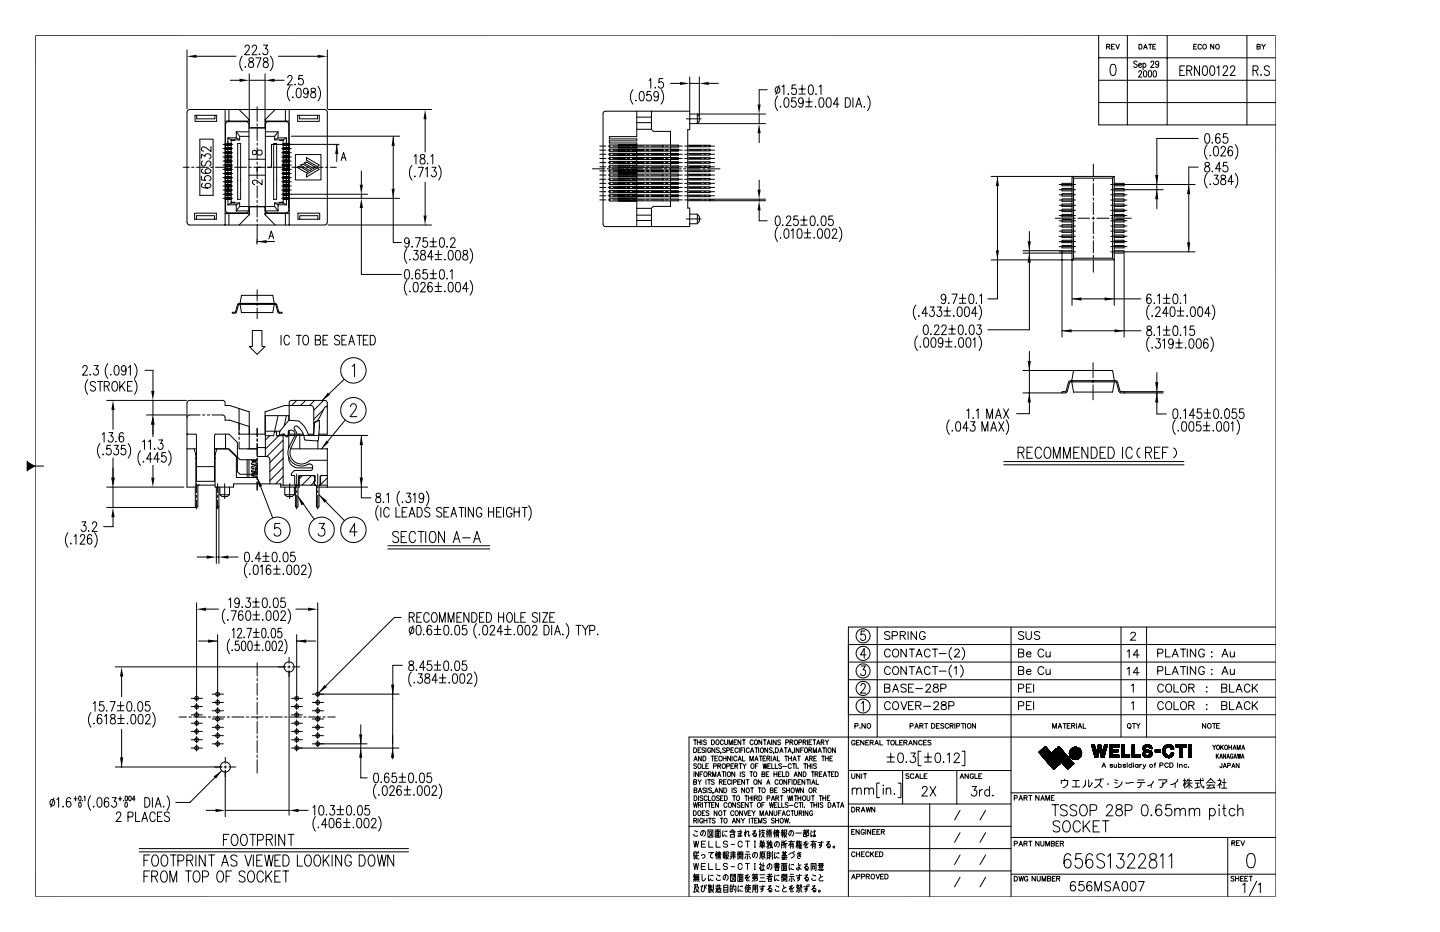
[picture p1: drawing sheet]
<svg xmlns="http://www.w3.org/2000/svg" width="432mm" height="279mm" viewBox="0 0 432 279" stroke-linecap="round" stroke-linejoin="round" font-family="sans-serif">
<g fill="none" stroke="#000" stroke-width=".3">
<path d="M10.6 10.7l.1 258.1h371.8v-258.1M10.7 10.7h371.8M56.1 15v17.7M58.9 16.9h11.9M72.7 16.8a3.5 3.5 0 0 0 0 4.4M73.5 14.2l.4-.7 .7 .2a1.04 1.04 0 0 1-.2 1.3l-1.1 1.4h1.6M73.6 20v.2l.1-.1M74.8 17.5a.59 .59 0 0 0 .2 .9 .89 .89 0 0 1 1.1 1.1 .89 .89 0 0 1-1.4 .5 1.17 1.17 0 0 1 1.1-1.7 .6 .6 0 0 0-.3-1zM75.6 14.2l.5-.7 .6 .2 .2 .4-.3 .9-1.1 1.4h1.6M76.7 17.3h1.6l-1.1 2.9M77.8 16.1l-.1 .2h.3M79 13.5h1.2l-.6 1.1a.89 .89 0 0 1 .7 1.2 .89 .89 0 0 1-1.3 .5l-.2-.4"/>
<path d="M79.1 17.5a.59 .59 0 0 0 .3 .9 .91 .91 0 0 1 1.1 1 .91 .91 0 0 1-1.4 .7 1.13 1.13 0 0 1 0-1.3 1.13 1.13 0 0 1 1.1-.5 .64 .64 0 0 0-.3-1zM81.1 16.8a3.5 3.5 0 0 1 0 4.4M83.5 16.9h11.8M98.1 15v17.7M98.1 16.9h.1M329.5 10.6v26.8h53M329.5 17.3h53M331.8 14l.9-.1 .1-.3-.3-.3h-.7v1.4M332.3 14l.5 .7M333.2 19.4l.7-.1a1.57 1.57 0 0 1 .8 1.9l-.4 1.3-.7 .1a1.64 1.64 0 0 1-.8-1.9zM333.3 14h.5M334.2 13.3h-.9v1.4h.9"/>
<path d="M334.6 13.3l.5 1.4 .6-1.4M338.1 10.6v26.8M341 18.6l-.4-.3-.6 .3v.3l1 .8v.3l-.4 .2-.6-.2M341.4 19.5h.9l-.1-.4a.55 .55 0 0 0-.8 .5 .55 .55 0 0 0 .8 .5l.1-.1M341.5 13.3a.8 .8 0 0 1 .9 .4 .8 .8 0 0 1-.2 1h-.7zM342.8 19.2a.55 .55 0 0 1 .8-.1 .55 .55 0 0 1 0 .9l-.3 .2-.5-.2M342.8 18.9v1.9M342.9 14.7l.6-1.4 .5 1.4M343.1 14.2h.7M344.4 13.3h1M344.9 13.3v1.4M345.1 18.8v-.1a.45 .45 0 0 1 .6-.4 .45 .45 0 0 1 .2 .7l-.9 1.2h1.1"/>
<path d="M345.7 14h.5M346.6 13.3h-.9v1.4h.9M347.5 18.9l-.3 .5a.53 .53 0 0 1-.7-.5 .53 .53 0 0 1 .9-.3l.1 .3a.9 .9 0 0 1-.6 1.3l-.3-.2M350 10.6v26.8M355.2 19.7h-1.4v2.9h1.4M357.9 14h.6M358.8 13.3h-.9v1.4h.9M359.7 19.7v2.9l-1.5-2.9v2.9M360.2 13.7a.52 .52 0 0 0-.6-.4 .52 .52 0 0 0-.4 .5 .61 .61 0 0 0 .2 .8 .61 .61 0 0 0 .8-.1v-.1M360.8 13.5a.64 .64 0 0 1 1 .5 .64 .64 0 0 1-1 .5zM360.9 19.9l.5-.2a1.69 1.69 0 0 1 .6 2.4l-.2 .4-.6 .1a2.1 2.1 0 0 1-.3-2.7zM363.1 19.9l.5-.2a1.93 1.93 0 0 1 0 2.9h-.2a2.1 2.1 0 0 1-.3-2.7z"/>
<path d="M364 13.3v1.4l-1-1.4v1.4M364.8 13.4a.65 .65 0 0 1 .8 .6 .65 .65 0 0 1-.9 .5l-.2-.7zM373.9 10.6v26.8M377 14l.8-.1v-.5l-.8-.1v1.4l.8-.1v-.5l-.3-.1M378.4 13.3l.5 .7 .6-.7M378.9 14v.7M56.3 33.1l.5-.3h40.6l.5 .3 .2 .5v33.1l-.2 .5-.5 .3h-40.6l-.5-.3-.2-.5v-33.1zM58.5 34.6h6.5v1.8h-6.5zM59 34.6v1h5.5v-1M67.5 36.3h7.2M67.5 32.8v34.7M68.6 32.8v3.5"/>
<path d="M69 24.1h2.9M70.8 39.5l1.1 1.4v1M70.8 39.5v1.8M70.8 39.5h3.9M71.7 32.8l3 3.1M74.7 38.4h4.9M74.7 22.1v16.2h4.8v-16.2M74.7 24.1h4.8M77.1 32v4.4M77.1 37.1v.7M77.1 38.5v3.6M79.5 36.3h7.2"/>
<path d="M79.6 39.5h3.8l-1 1.4M82.4 24.1h2.8M82.5 32.8l-3 3.1M83.4 39.5v1.8l-1 .6v-1M85.6 32.8v3.5M86.3 23.3l.1-.4 .3-.3 .7 .2 .2 .4-.3 .9-1.1 1.4h1.5M86.7 32.8v34.7M86.9 25.9a3.5 3.5 0 0 0 0 4.3M87.8 29v.3l.1-.2M88.5 25.2v.3l.1-.2M89.1 26.6l.6-.2a1.93 1.93 0 0 1 0 2.9h-.3a2.16 2.16 0 0 1-.3-2.7zM89.3 34.6h6.4v1.8h-6.4z"/>
<path d="M89.8 34.6v1h5.4v-1M90.7 22.6h-1l-.1 1.3a.88 .88 0 0 1 1.2 0 .88 .88 0 0 1 0 1.2 .88 .88 0 0 1-1.2 .1l-.2-.3M92.4 27.4a.72 .72 0 0 1-.3 .7 .72 .72 0 0 1-.8 0 .81 .81 0 0 1-.2-1.2 .81 .81 0 0 1 1.2 0l.1 .5a1.33 1.33 0 0 1-.9 1.9l-.4-.4M93.4 26.6v.8a1.11 1.11 0 0 1 1.1 .5 1.11 1.11 0 0 1 0 1.2 .84 .84 0 0 1-1.3-.3 .84 .84 0 0 1 .6-1.1l.5-.2a.64 .64 0 0 0 .2-.9zM95.4 25.9a3.5 3.5 0 0 1 0 4.3M98.3 32.8h31.1M127.5 35.7v9.9M189.8 26.9a3.5 3.5 0 0 0 0 4.3M190.7 30l-.1 .1h.2M190.9 33.3v7.7h-8.2v.6h8.2v.6h-8.2v.7h8.2v.6M190.9 35.1h4.4M190.9 36.8h4.4"/>
<path d="M190.9 38.8h4.4M192 27.5l.6-.1a1.88 1.88 0 0 1 0 2.8h-.3a2.11 2.11 0 0 1-.3-2.7zM194.6 24.1l.5-.5v2.8M195.1 27.4h-1l-.1 1.2a.89 .89 0 0 1 1.2 .1 .89 .89 0 0 1 0 1.2 .89 .89 0 0 1-1.2 .1l-.1-.3M195.3 33.3v5.5l.6 .6h5.2v4.1M196.4 26.2v.2l.2-.1M197.5 28.3a.76 .76 0 0 1-.8 .8 .83 .83 0 0 1-.7-1 .83 .83 0 0 1 1.1-.6 2.33 2.33 0 0 1 0 2.6l-.5 .1-.4-.3M198.2 26.9a3.5 3.5 0 0 1 0 4.3M198.8 23.6h-1.1l-.2 1.2a.89 .89 0 0 1 1.3 .1 .89 .89 0 0 1 0 1.2 .89 .89 0 0 1-1.3 .1v-.3M201.1 25h2.8M205.8 35.6h4.4M206.8 23.1v15.8h-.6v23.5h.6v5.5h-25.2a.73 .73 0 0 1-.8-.7v-33.1a.73 .73 0 0 1 .8-.8h25.2"/>
<path d="M206.8 34.2h2.3l.6 .7v1.5l-.6 .7h20.5M206.8 25h2.9M209.7 23.1v11.5M212.5 25h2.9M227.6 34.2v2.9M227.6 39.9v2.9M229.6 34.2h-20.5v2.9h-2.3M230.1 26.9h-2.5v4.4M232.8 26.2a.89 .89 0 0 1 1.1 .4 .89 .89 0 0 1-.4 1.2 .61 .61 0 0 1-.9-.3 1.13 1.13 0 0 1 .2-1.3zM233.2 28.8a3.5 3.5 0 0 0 0 4.3M233.6 25.6l-1 2.7M234.1 31.9l-.1 .1h.2"/>
<path d="M234.5 26l.6-.5v2.8M235.4 29.4l.5-.1a1.88 1.88 0 0 1 0 2.9h-.2a2.11 2.11 0 0 1-.3-2.8zM236.4 28.1l-.2 .1h.3M238.6 29.3h-1.1l-.2 1.2a.88 .88 0 0 1 1.3 .1 .88 .88 0 0 1 0 1.2 .88 .88 0 0 1-1.3 .1v-.3M238.7 25.5h-1.1l-.1 1.2a.88 .88 0 0 1 1.1 .1 .88 .88 0 0 1 0 1.2 .88 .88 0 0 1-1.1 .1l-.2-.3M239.5 26.7h2M239.5 28.2h2M240.5 25.5v2.4M240.9 30.2l-.4 .7a.8 .8 0 0 1-1.1-.7 .8 .8 0 0 1 1.1-.8 2.33 2.33 0 0 1 0 2.6l-.5 .2-.5-.4M241.6 30.5h2M241.6 32h2M242.6 29.3v2.5"/>
<path d="M242.7 25.6l.6-.1a1.93 1.93 0 0 1 0 2.8h-.3a2.11 2.11 0 0 1-.3-2.7zM244.6 31.9l-.1 .1h.2M244.7 28.1v.2l.1-.1M245.6 26l.6-.5v2.8M245.9 29.4l.5-.1a1.69 1.69 0 0 1 .6 2.3l-.3 .4-.5 .2a1.27 1.27 0 0 1-.6-1.7zM248.1 29.4l.5-.1a1.33 1.33 0 0 1 .6 1.6l-.3 1.1-.5 .2a1.6 1.6 0 0 1-.6-2.3zM251.6 31.2h-1.7l1.1-1.9v2.9M253.5 29.3a1.52 1.52 0 0 1 1.5 1 1.52 1.52 0 0 1-.4 1.7l-1.1 .2zM255.8 29.3v2.9M256.6 32.2l.9-2.9 .9 2.9M257 31.2h1M259.1 31.9v.3l.2-.2"/>
<path d="M260.1 28.8a3.3 3.3 0 0 1 0 4.3M329.5 24.1h53M329.5 30.8h53M341.5 21.7l.3-.5 .5 .2v.5l-.9 1.2h1M343.1 21.3l.2-.1a1.05 1.05 0 0 1 .6 .9 1.05 1.05 0 0 1-.6 1l-.4-.4zM344.5 21.3l.4-.1 .3 .3v1.2l-.3 .4-.4-.1-.1-.3zM346 21.3l.2-.1a1.09 1.09 0 0 1 0 1.9l-.2-.1-.2-.7zM353.8 21.1h.8M355.9 21.1l1.3-.1 .2-.4-.2-.7-1.3-.2v2.9M356.6 21.1l.8 1.5M364.9 20.3l.6-.6v2.9M366.8 20.4l.2-.5a.78 .78 0 0 1 1.1 .3 .78 .78 0 0 1-.3 1l-1.1 1.4h1.5"/>
<path d="M369 20.4l.4-.7 .7 .2 .2 .4-.1 .5-1.3 1.8h1.5M375.7 21.1l1.3-.1 .3-.4-.1-.6-.5-.3h-1v2.9M376.5 21.1l.8 1.5M378.1 22.3v.3l.2-.1M380.6 20.2a.8 .8 0 0 0-.8-.5 .8 .8 0 0 0-.7 .7l.2 .4 1.1 .6a.73 .73 0 0 1-.3 1.2h-.4l-.6-.4M54.9 50.1h1.8M57.5 50.1h.7M58.9 50.1h3.6M59.9 41.7h4v16.9h-4zM59.9 47.3h.1M60.4 52.9v1.1l1.2 .1a.88 .88 0 0 1 .1-1.2 .88 .88 0 0 1 1.2 0 .88 .88 0 0 1 .1 1.2l-.3 .1M60.4 47.4v-1.2l1.1 .7a.85 .85 0 0 1 1.3-.7 .85 .85 0 0 1-.1 1.4"/>
<path d="M60.8 55.1a.6 .6 0 0 0-.3 .9 1.85 1.85 0 0 0 2.8-.4 .85 .85 0 0 0-1.1-.7 .85 .85 0 0 0-.6 1.1l.7 .4M60.8 50.7l-.3 .1-.1 .5a1.78 1.78 0 0 0 2.4 .6l.3-.2a.8 .8 0 0 0-.7-1.1 .8 .8 0 0 0-.8 1.1l.7 .3M60.8 48.3a.76 .76 0 0 0-.4 .9 .76 .76 0 0 0 .9 .5l.6-1a.78 .78 0 0 1 1.1-.3 .78 .78 0 0 1 .1 1.2l-.3 .2M63.2 50.1h.7M63.3 43.9v1.5l-1.4-1.1a.78 .78 0 0 0-1.1-.3 .78 .78 0 0 0-.3 1.1l.6 .2M64.6 50.1h3.6M66.9 43.3h2.8M66.9 59.5h2.8M66.9 58.2h2.8M66.9 55.7h2.8M66.9 44.6h2.8M66.9 45.8h2.8"/>
<path d="M66.9 47.1h2.8M66.9 50.8h2.8M66.9 48.3h2.8M66.9 54.5h2.8M66.9 57h2.8M66.9 49.5h2.8M66.9 52h2.8M66.9 53.2h2.8M67.5 47.3h1.8M67.5 43.5h1.8M67.5 57.9h1.8M67.5 59.7h1.8"/>
<path d="M67.5 57.2h1.8M67.5 44.8h1.8M67.5 44.3h1.8M67.5 43.1h1.8M67.5 44.9h1.8M67.5 43h1.8M67.5 45.5h1.8M67.5 46.1h1.8M67.5 45.6h1.8M67.5 46h1.8M67.5 46.8h1.8M67.5 48h1.8"/>
<path d="M67.5 48.6h1.8M67.5 48.5h1.8M67.5 58.5h1.8M67.5 49.2h1.8M67.5 49.8h1.8M67.5 50.5h1.8M67.5 51h1.8M67.5 51.7h1.8M67.5 52.3h1.8M67.5 53h1.8M67.5 53.5h1.8M67.5 49.3h1.8"/>
<path d="M67.5 54.3h1.8M67.5 54.7h1.8M67.5 55.5h1.8M67.5 56h1.8M67.5 56.7h1.8M67.5 58.4h1.8M67.5 59.2h1.8M67.5 54.2h1.8M67.5 55.4h1.8M67.5 57.3h1.8M67.6 59.8v3.3l.5 .6 6 .1 .6-.6M67.6 43v-5.8l.3-.5 .5-.2h5.7l.6 .6v26.1"/>
<path d="M67.6 43.6v.7M67.6 44.9v.6M67.6 46.1v.7M67.6 47.3v.7M67.6 48.6v.6M67.6 49.8v.7M67.6 51v.7M67.6 52.3v.7M67.6 53.5v.7M67.6 54.8v.6M67.6 56v.7M67.6 57.3v.6"/>
<path d="M67.6 58.5v.7M68.3 41.3v1.7M68.3 43.6v.7M68.3 44.9v.6M68.3 46.1v.7M68.3 47.3v.7M68.3 48.6v.6M68.3 49.8v.7M68.3 51v.7M68.3 52.3v.7M68.3 53.5v.7M68.3 54.8v.6"/>
<path d="M68.3 56v.7M68.3 57.3v.6M68.3 58.5v.7M68.3 59.8v1.6M68.3 41.3h2.5M68.3 41.3l1 .6M68.9 50.1h.8M69.3 41.9v19M69.3 41.9h2.6M70.3 41.9v.2h-1M70.4 50.1h3.5M70.8 41.3l1.1 .6"/>
<path d="M71.3 43h.9v16.8h-.9zM71.9 40.9h2.8M74.7 50.1h.7M74.7 52.5h4.9M74.7 47.7h4.9M75.8 45.2a.75 .75 0 0 0 .3 1.2l.6-.1a1.13 1.13 0 0 1 .5-1.2 1.13 1.13 0 0 1 1.3 .1 .83 .83 0 0 1 0 .9 .83 .83 0 0 1-.9 .4 1.34 1.34 0 0 1-.9-1.3zM76.1 50.1h3.6M77.1 42.9v.6M77.1 44.3v3.6M77.1 48.6v.7M77.1 50v3.6M77.1 54.3v.7"/>
<path d="M77.1 55.7v3.6M78.6 53.9v1.5l-1.4-1.1-.9-.3-.5 .2-.1 .6 .7 .5M79.6 40.9h2.8M80.4 50.1h.7M81.9 50.1h3.5M82.1 43h.9v16.8h-.9zM82.4 41.9h2.5M83.4 41.3h2.5M83.9 41.9v.2h1M84.5 59.5h35.3M84.5 58.2h25.8M84.5 55.7h2.9"/>
<path d="M84.5 44.6h2.9M84.5 45.8h2.9M84.5 47.1h2.9M84.5 50.8h2.9M84.5 48.3h2.9M84.5 54.5h2.9M84.5 57h2.9M84.5 49.5h2.9M84.5 52h2.9M84.5 53.2h2.9M84.9 47.3h1.8M84.9 43.5h1.8"/>
<path d="M84.9 57.9h1.8M84.9 59.7h1.8M84.9 57.2h1.8M84.9 44.8h1.8M84.9 44.3h1.8M84.9 43.1h1.8M84.9 44.9h1.8M84.9 43h1.8M84.9 45.5h1.8M84.9 46.1h1.8M84.9 45.6h1.8M84.9 46h1.8"/>
<path d="M84.9 46.8h1.8M84.9 48h1.8M84.9 48.6h1.8M84.9 48.5h1.8M84.9 58.5h1.8M84.9 49.2h1.8M84.9 49.8h1.8M84.9 50.5h1.8M84.9 51h1.8M84.9 51.7h1.8M84.9 52.3h1.8M84.9 53h1.8"/>
<path d="M84.9 53.5h1.8M84.9 49.3h1.8M84.9 54.3h1.8M84.9 54.7h1.8M84.9 55.5h1.8M84.9 56h1.8M84.9 56.7h1.8M84.9 58.4h1.8M84.9 59.2h1.8M84.9 54.2h1.8M84.9 55.4h1.8M84.9 57.3h1.8"/>
<path d="M84.9 41.9v19M85.9 41.3v1.7M85.9 43.6v.7M85.9 44.9v.6M85.9 46.1v.7M85.9 47.3v.7M85.9 48.6v.6M85.9 49.8v.7M85.9 51v.7M85.9 52.3v.7M85.9 53.5v.7M85.9 54.8v.6"/>
<path d="M85.9 56v.7M85.9 57.3v.6M85.9 58.5v.7M85.9 59.8v1.6M85.9 41.3l-1 .6M86.1 50.1h.7M86.6 59.8v3.3l-.5 .6-6 .1-.5-.6M86.6 43v-5.8l-.3-.5-.5-.2h-5.7l-.5 .6v26.1M86.6 43.6v.7M86.6 44.9v.6M86.6 46.1v.7M86.6 47.3v.7"/>
<path d="M86.6 48.6v.6M86.6 49.8v.7M86.6 51v.7M86.6 52.3v.7M86.6 53.5v.7M86.6 54.8v.6M86.6 56v.7M86.6 57.3v.6M86.6 58.5v.7M87.4 40.8h32.4M87.6 50.1h3.6M88.6 46.3h7.6v7.7h-7.6z"/>
<path d="M89.1 50.1l.8-.2 2.5 1.5-.6 .4zM90.1 49.5l.9-.2 2.5 1.5-.6 .4zM91.2 48.9l.8-.3 2.6 1.5-.6 .4zM91.9 47.2l3.8 2.3-.5 .5-3.1-1.9zM91.9 50.1h.7M91.9 52.3l3.3-2 .5 .5-3.8 2.3zM93.3 50.1h3.6M97.6 50.1h.7M99 50.1h1.9M100.2 43.3h-18.8v6.8M101 43.3v5.1M101 43.5v.1"/>
<path d="M102.3 48.1l.7-2.4 .7 2.4M102.6 47.3h.9M108.4 51.2v4.2M108.4 58.2v1.3M108.4 57.9h.1M117.9 40.8v31.9h2.4M123.5 49.6a3.5 3.5 0 0 0 0 4.4M124.2 46.9l.5-.6v2.9M124.4 52.7v.3l.1-.1M125.4 50.1h1.5l-1.1 2.9M126.2 46.5a.59 .59 0 0 0 .2 .9 .94 .94 0 0 1 1 .6 .94 .94 0 0 1-.5 1.2 .82 .82 0 0 1-1-.7 .82 .82 0 0 1 .7-.9l.7-.3a.59 .59 0 0 0-.4-1zM127.5 54.6v10"/>
<path d="M127.6 50.7l.5-.6v2.9M128.2 48.9l-.1 .1h.3M129.2 46.9l.6-.6v2.9M129.6 50.1h1.1l-.6 1.1a.85 .85 0 0 1 .7 1.4 .85 .85 0 0 1-1.5-.1M131.5 49.6a3.5 3.5 0 0 1 0 4.4M177.7 50.6h3.6M179.9 47.5h1.8M179.9 46.2h1.8M179.9 48.7h1.8M179.9 50h1.8M179.9 45h1.8M179.9 51.2h1.8"/>
<path d="M179.9 59.9h1.8M179.9 58.7h1.8M179.9 57.5h1.8M179.9 56.2h1.8M179.9 55h1.8M179.9 53.7h1.8M179.9 52.5h1.8M179.9 43.8h1.8M182.1 50.6h.7M182.4 47.5h.7M182.4 46.2h.7M182.4 48.7h.7"/>
<path d="M182.4 50h.7M182.4 45h.7M182.4 51.2h.7M182.4 59.9h.7M182.4 58.7h.7M182.4 57.5h.7M182.4 56.2h.7M182.4 55h.7M182.4 53.7h.7M182.4 52.5h.7M182.4 43.8h.7M182.7 49.7h20.7v.6h-20.7z"/>
<path d="M183.5 50.6h3.6M183.8 47.5h3.6M183.8 46.2h3.6M183.8 48.7h3.6M183.8 50h3.6M183.8 45h3.6M183.8 51.2h3.6M183.8 59.9h3.6M183.8 58.7h3.6M183.8 57.5h3.6M183.8 56.2h3.6M183.8 55h3.6"/>
<path d="M183.8 53.7h3.6M183.8 52.5h3.6M183.8 43.8h3.6M185.4 59.6l18 .1v.5l-18 .1M185.4 55.3h18v-.6l-20.7-.1v.7h8.2v.6h-8.2v.6h20.7v-.6h-18M185.4 57.1l18 .1v.5l-18 .1M185.4 44.1h18v-.6h-20.7v.6h8.2v.6h-8.2v.7l20.7-.1v-.6h-18M185.4 49.1l18-.1v-.5l-20.7-.1v.7h8.2v.6M185.4 43.5h.1M185.4 45.3v.1M185.4 46.5v.1M185.4 47.8v.1"/>
<path d="M185.4 48.4v.1M185.4 49.7h.1M185.4 50.3h.1M185.4 51.5v.1M185.4 52.8h.1M185.4 53.4h18v.6l-18 .1M185.4 54.6v.1M185.4 56.5h.1M185.4 59h.1M187.7 43.5v.6M187.7 44.7v.6M187.7 46v.5"/>
<path d="M187.7 47.2v.6M187.7 48.5v.5M187.7 49.7v.6M187.7 50.9v.6M187.7 52.2v.6M187.7 53.4v.6M187.7 54.7v.6M187.7 55.9v.6M187.7 57.2v.5M187.7 58.4v.6M187.7 59.7v.5M187.8 50.6h.7"/>
<path d="M188.1 47.5h.7M188.1 46.2h.7M188.1 48.7h.7M188.1 50h.7M188.1 45h.7M188.1 51.2h.7M188.1 59.9h.7M188.1 58.7h.7M188.1 57.5h.7M188.1 56.2h.7M188.1 55h.7M188.1 53.7h.7"/>
<path d="M188.1 52.5h.7M188.1 43.8h.7M189.2 50.6h3.6M189.5 47.5h3.6M189.5 46.2h3.6M189.5 48.7h3.6M189.5 50h3.6M189.5 45h3.6M189.5 51.2h3.6M189.5 59.9h3.6M189.5 58.7h3.6M189.5 57.5h3.6"/>
<path d="M189.5 56.2h3.6M189.5 55h3.6M189.5 53.7h3.6M189.5 52.5h3.6M189.5 43.8h3.6M190.9 57.7v.7h-8.2v.6h20.7v-.6h-18M190.9 45.4v.6h-8.2v.6l20.7-.1v-.5h-18M190.9 46.6v.6h-8.2v.7l20.7-.1v-.6h-18M190.9 50.3v.6h-8.2v.7l20.7-.1v-.6h-18M190.9 47.9v.5M190.9 51.6v.5h-8.2v.7h20.7v-.6l-18-.1M190.9 52.8v.6h-8.2v.7h8.2v.5"/>
<path d="M190.9 56.5v.7M190.9 59v.6h-8.2v.7h8.2v7.6M190.9 57.1h-8.2v.7h8.2M193.5 50.6h.7M193.8 47.5h.7M193.8 46.2h.7M193.8 48.7h.7M193.8 50h.7M193.8 45h.7M193.8 51.2h.7M193.8 59.9h.7M193.8 58.7h.7"/>
<path d="M193.8 57.5h.7M193.8 56.2h.7M193.8 55h.7M193.8 53.7h.7M193.8 52.5h.7M193.8 43.8h.7M195 50.6h3.5M195.3 47.5h3.6M195.3 46.2h3.6M195.3 48.7h3.6M195.3 50h3.6M195.3 45h3.6"/>
<path d="M195.3 51.2h3.6M195.3 59.9h3.6M195.3 58.7h3.6M195.3 57.5h3.6M195.3 56.2h3.6M195.3 55h3.6M195.3 53.7h3.6M195.3 52.5h3.6M195.3 43.8h3.6M198.8 43.5v.6M198.8 44.7v.6M198.8 46v.5"/>
<path d="M198.8 47.2v.6M198.8 48.5v.5M198.8 49.7v.6M198.8 50.9v.6M198.8 52.2v.6M198.8 53.4v.6M198.8 54.7v.6M198.8 55.9v.6M198.8 57.2v.5M198.8 58.4v.6M198.8 59.7v.5M199.2 50.6h.8"/>
<path d="M199.6 47.5h.7M199.6 46.2h.7M199.6 48.7h.7M199.6 50h.7M199.6 45h.7M199.6 51.2h.7M199.6 59.9h.7M199.6 58.7h.7M199.6 57.5h.7M199.6 56.2h.7M199.6 55h.7M199.6 53.7h.7"/>
<path d="M199.6 52.5h.7M199.6 43.8h.7M200.7 50.6h3.6M201 47.5h3.6M201 46.2h3.6M201 48.7h3.6M201 50h3.6M201 45h3.6M201 51.2h3.6M201 59.9h3.6M201 58.7h3.6M201 57.5h3.6"/>
<path d="M201 56.2h3.6M201 55h3.6M201 53.7h3.6M201 52.5h3.6M201 43.8h3.6M201.1 44.1v.6M201.1 45.3v.7M201.1 46.5v.7M201.1 47.8v.7M201.1 49v.7M201.1 50.3v.6M201.1 51.5v.7"/>
<path d="M201.1 52.8v.6M201.1 54v.7M201.1 55.3v.6M201.1 56.5v.7M201.1 57.7v.7M201.1 59v.7M205 50.6h.7M205.3 47.5h.7M205.3 46.2h.7M205.3 48.7h.7M205.3 50h.7M205.3 45h.7"/>
<path d="M205.3 51.2h.7M205.3 59.9h.7M205.3 58.7h.7M205.3 57.5h.7M205.3 56.2h.7M205.3 55h.7M205.3 53.7h.7M205.3 52.5h.7M205.3 43.8h.7M206.2 47.3h6.7v.4h-6.7M206.2 46h6.7v.5h-6.7M206.2 48.5h6.7v.5h-6.7"/>
<path d="M206.2 49.7h6.7v.5h-6.7M206.2 44.8h6.7v.4h-6.7M206.2 51h6.7v.5h-6.7M206.2 59.7h6.7v.5M206.2 58.5h6.7v.4h-6.7M206.2 57.2h6.7v.5h-6.7M206.2 56h6.7v.5h-6.7M206.2 54.8h6.7v.4h-6.7M206.2 53.5h6.7v.5h-6.7M206.2 52.2h6.7v.5h-6.7M206.2 43.5h6.7v.5h-6.7M206.4 50.6h3.6"/>
<path d="M206.7 47.5h3.6M206.7 46.2h3.6M206.7 48.7h3.6M206.7 50h3.6M206.7 45h3.6M206.7 51.2h3.6M206.7 59.9h3.6M206.7 58.7h3.6M206.7 57.5h3.6M206.7 56.2h3.6M206.7 55h3.6M206.7 53.7h3.6"/>
<path d="M206.7 52.5h3.6M206.7 43.8h3.6M210.7 50.6h.7M211.1 47.5h.7M211.1 46.2h.7M211.1 48.7h.7M211.1 50h.7M211.1 45h.7M211.1 51.2h.7M211.1 59.9h.7M211.1 58.7h.7M211.1 57.5h.7"/>
<path d="M211.1 56.2h.7M211.1 55h.7M211.1 53.7h.7M211.1 52.5h.7M211.1 43.8h.7M212.2 50.6h3.7M212.5 47.5h1.8M212.5 46.2h1.8M212.5 48.7h1.8M212.5 50h1.8M212.5 45h1.8M212.5 51.2h1.8"/>
<path d="M212.5 59.9h1.8M212.5 58.7h1.8M212.5 57.5h1.8M212.5 56.2h1.8M212.5 55h1.8M212.5 53.7h1.8M212.5 52.5h1.8M212.5 43.8h1.8M212.9 59.7h16.7M227.6 54v2.8M227.6 59.7v.5M297.2 52.9h36.9"/>
<path d="M299.1 52.9v36.7h-2.9M317.6 55.3h4.9M317.6 56.9h4.9M317.6 58.4h4.9M317.6 60h4.9M321.5 55h-3v.7h3M321.5 56.5h-3v.7h3M321.5 58.1h-3v.7h3M321.5 59.6h-3v.7h3M321.9 53.4v24l-.4 .5M327.9 49.2v3.7M327.9 53.6v.7"/>
<path d="M327.9 55v3.6M327.9 59.3v.7M333.1 55.3h25.3M333.1 56.9h15.7M333.1 58.4h4.8M333.1 60h4.8M333.6 53.4h-11.7l-.4-.5v38.6M333.6 53.4v24l.5 .5h-36.9M334.1 59.6h3v.7h-3M334.1 58.1h3v.7h-3M334.1 56.5h3v.7h-3M334.1 55h3v.7h-3"/>
<path d="M334.1 52.9l-.5 .5M334.1 52.9v38.6M359.3 41.5h-12.4v21.1M359.3 50.1h-2.8v25.4M361.5 48.8a.59 .59 0 0 0 .2 1 .91 .91 0 0 1 1.1 1 .91 .91 0 0 1-1.3 .6 1.13 1.13 0 0 1-.1-1.2 1.13 1.13 0 0 1 1.1-.6 .6 .6 0 0 0-.3-.9zM361.5 40.2l.6-.1a1.69 1.69 0 0 1 .5 2.3l-.2 .4-.5 .1a1.69 1.69 0 0 1-.6-2.3zM362 52a3.3 3.3 0 0 0 0 4.3M362 43.4a3.3 3.3 0 0 0 0 4.3M362.9 55.1v.3l.1-.2M362.9 46.5v.3l.1-.2M363.5 51.3l-.1 .1h.2M363.5 42.7l-.1 .1h.2"/>
<path d="M364.1 52.5h1.2l-.7 1.1a.85 .85 0 0 1 .7 1.3 .85 .85 0 0 1-1.5-.1M364.2 44l.5-.1a1.85 1.85 0 0 1 0 2.9h-.2a1.69 1.69 0 0 1-.5-2.4zM365.8 40.5a.6 .6 0 0 0-1-.3l-.2 .4a2 2 0 0 0 .5 2.3 .84 .84 0 0 0 .8-.9 .84 .84 0 0 0-1.1-.7l-.3 .7M366.2 50.6h-1.7l1.1-1.9v2.8M366.2 44.6l.4-.7h.4l.5 .5-.4 1-1.1 1.4h1.6M366.2 52.6v.6l.3 .4a.9 .9 0 0 1 1.1 1 .9 .9 0 0 1-1.4 .6v-.1a1 1 0 0 1 .9-1.5 .64 .64 0 0 0 .2-1zM368 48.7h-1.1l-.1 1.2a.89 .89 0 0 1 1.2 .1 .89 .89 0 0 1 0 1.2 .89 .89 0 0 1-1.2 .1l-.1-.3M368 40.1h-1.1l-.1 1.2a.88 .88 0 0 1 1.2 .1 .88 .88 0 0 1 0 1.2 .88 .88 0 0 1-1.2 .1l-.1-.3M369.5 44.3l-.6-.4a2.26 2.26 0 0 0-.4 2.7 .8 .8 0 0 0 1.1-.7 .8 .8 0 0 0-1.1-.8l-.3 .7M369.8 54.4h-1.6l1.1-1.9v2.9M370.4 52a3.5 3.5 0 0 1 0 4.3M370.4 43.4a3.5 3.5 0 0 1 0 4.3"/>
<path d="M58.4 63.9h6.5v1.8h-6.5zM58.9 65.7v-1h5.4v1M67.5 64h7.2M68.3 61.4h2.5M68.6 64v3.5M69.3 60.6h1v.3M69.3 60.9l-1 .5M69.3 60.9h2.6M70.8 61.4v1.8M70.8 63.2h3.9M71.7 67.5l3-3.1v-2.4h4.8v2.4l3 3.1M71.9 60.9v1l-1.1 1.3"/>
<path d="M71.9 61.9h10.5M71.9 60.9l-1.1 .5M77.1 60v.8M77.1 61.5v3.6M77.1 65.8v.7M77.1 67.2v4.4M77.1 72.4h5.3M79.5 64h7.2M79.6 63.2h3.8M80.6 71.6l.7-2.4 .8 2.4M80.9 70.8h.9M82.4 60.9v1l1 1.3"/>
<path d="M82.4 60.9h2.5M82.4 60.9l1 .5M83.4 61.4h2.5M83.4 61.4v1.8M84.9 60.6h-1v.3M84.9 60.9l1 .5M85.6 64v3.5M89.3 63.9h6.6v1.8h-6.6zM89.9 65.7v-1h5.4v1M98.3 67.5h31.1M108.4 62v20.3h11.9M122 74.5a3.5 3.5 0 0 0 0 4.4"/>
<path d="M122.7 72.2a.72 .72 0 0 1-.3 .7 .72 .72 0 0 1-.8 0 .86 .86 0 0 1-.3-1.1 .86 .86 0 0 1 1.1-.4 2.1 2.1 0 0 1-.4 2.7l-.5-.1-.1-.3M122.9 77.7l-.1 .1h.2M123.5 73.9v.2l.2-.1M124.1 75.1h1.2l-.6 1.1a.85 .85 0 0 1 .7 1.3 .85 .85 0 0 1-1.5-.1M124.6 71.3h1.5l-1.1 2.8M126.3 75.2a.64 .64 0 0 0 .2 1 .91 .91 0 0 1 1.2 1 .91 .91 0 0 1-1.4 .6 1.13 1.13 0 0 1 0-1.2 1.13 1.13 0 0 1 1.1-.5 .64 .64 0 0 0-.3-1zM128 71.3h-1.1v1.2a.87 .87 0 0 1 1.1 .1 .87 .87 0 0 1 0 1.2 .87 .87 0 0 1-1.1 .1l-.2-.3M128.9 72.5h2M128.9 74h2M129.9 77h-1.7l1.1-1.9v2.9M129.9 71.3v2.4M130.5 76.3h1.9"/>
<path d="M130.5 77.8h1.9M131.4 75.1v2.4M132.1 71.4l.6-.1a1.93 1.93 0 0 1 0 2.8h-.3a2.16 2.16 0 0 1-.3-2.7zM133.4 77.7l-.1 .1h.2M134 73.9v.2l.2-.1M134.7 75.2l.5-.1a1.69 1.69 0 0 1 .6 2.3l-.2 .4-.6 .2a2.16 2.16 0 0 1-.3-2.8zM135.1 71.9l.3-.5a.78 .78 0 0 1 1 .3 .78 .78 0 0 1-.3 1l-1.1 1.4h1.5M136.9 75.2l.5-.1a1.69 1.69 0 0 1 .6 2.3l-.2 .4-.6 .2a1.69 1.69 0 0 1-.5-2.4zM139 75.2v.9a1.13 1.13 0 0 1 1.1 .5 1.13 1.13 0 0 1 0 1.2 .91 .91 0 0 1-1.4-.6 .91 .91 0 0 1 1.1-1 .64 .64 0 0 0 .3-1zM140.9 74.5a3.5 3.5 0 0 1 0 4.4M190.9 62.5h4.4M190.9 64.5h4.4"/>
<path d="M190.9 66.1h4.4M195.3 62.4v5.5M201.1 60.2v1.7h-5.2l-.6 .5M205.8 65.6h4.4M206.2 60.2h23.4M206.8 64.2h2.3v2.9M209.1 64.2l.6 .7v1.5l-.6 .7h-2.3M227.6 63.1v3.1h2.5M232.8 64.9l.5-.2a1.93 1.93 0 0 1 0 2.9h-.2a1.69 1.69 0 0 1-.5-2.3zM233.2 68.1a3.5 3.5 0 0 0 0 4.3M234.1 71.2l-.1 .1h.2M234.7 67.4v.2l.1-.1"/>
<path d="M235.4 68.7l.5-.1a1.88 1.88 0 0 1 0 2.8h-.2a2.11 2.11 0 0 1-.3-2.7zM235.8 65.5l.4-.8h.5l.4 .6-.3 1-1.1 1.3h1.6M237.3 69.2l.5-.6v2.8M239.2 64.7h-1.1l-.1 1.3a.88 .88 0 0 1 1.2 .1 .88 .88 0 0 1 0 1.2 .88 .88 0 0 1-1.2 .1l-.1-.3M239.3 68.7l.6-.1a1.88 1.88 0 0 1 0 2.8h-.3a2.11 2.11 0 0 1-.3-2.7zM240.1 67.5h1.9M240.1 66h1.9M241.1 64.7v2.5M241.2 69.8h1.9M241.2 71.3h1.9M242.2 68.6v2.5M243.3 64.9l.5-.2a1.85 1.85 0 0 1 0 2.9h-.2a2.11 2.11 0 0 1-.3-2.7z"/>
<path d="M244.1 71.2v.2l.1-.1M245.2 67.4l-.1 .1h.2M245.4 68.7l.6-.1a1.69 1.69 0 0 1 .5 2.3l-.2 .4-.5 .1a1.6 1.6 0 0 1-.6-2.2zM246.5 64.9l.6-.2a2.23 2.23 0 0 1 .3 2.8l-.5 .1a1.69 1.69 0 0 1-.6-2.3zM247.6 68.7l.6-.1a1.88 1.88 0 0 1 0 2.8h-.2a1.6 1.6 0 0 1-.6-2.2zM249.6 69.3l.4-.7 .7 .1 .2 .5-.1 .5-1.3 1.7h1.5M249.7 64.7h-1.1l-.1 1.3a.89 .89 0 0 1 1.2 .1 .89 .89 0 0 1 0 1.2 .89 .89 0 0 1-1.2 .1l-.1-.3M251.7 68.1a3.5 3.5 0 0 1 0 4.3M306.7 75.9h14.8M306.7 75.2h11.8M308.7 69.4v29.5h-12.5M308.7 72.9h.1"/>
<path d="M316.4 65.4h4.6M317.6 72.4h4.9M317.6 66.2h4.9M317.6 63.1h4.9M317.6 64.6h4.9M317.6 69.3h4.9M317.6 70.8h4.9M317.6 73.9h4.9M317.6 75.5h4.9M317.6 67.8h4.9M317.6 61.5h4.9M321.5 62.7h-3v.7h3"/>
<path d="M321.5 64.3h-3v.7h3M321.5 65.8h-3v.7h3M321.5 68.9h-3v.8h3M321.5 70.5h-3v.7h3M321.5 72h-3v.7h3M321.5 73.6h-3v.7h3M321.5 75.2h-3v25.9M321.5 67.4h-3v.7h3M321.5 61.2h-3v.7h3M321.8 65.4h.7M321.9 77.4h11.7M323.2 65.4h3.5"/>
<path d="M327.5 65.4h.7M327.9 60.7v3.6M327.9 65v.8M327.9 66.5v3.6M327.9 70.8v.7M327.9 72.2v3.6M327.9 76.5v.7M327.9 78v3.6M328.9 65.4h3.6M333.1 72.4h4.8M333.1 66.2h4.8M333.1 63.1h4.8"/>
<path d="M333.1 64.6h4.8M333.1 69.3h4.8M333.1 70.8h4.8M333.1 73.9h4.8M333.1 75.5h25.3M333.1 67.8h4.8M333.1 61.5h4.8M333.2 65.4h.7M334.1 75.2h3v.7h-3M334.1 73.6h3v.7h-3M334.1 72h3v.7h-3M334.1 70.5h3v.7h-3"/>
<path d="M334.1 68.9h3v.8h-3M334.1 65.8h3v.7h-3M334.1 64.3h3v.7h-3M334.1 62.7h3v.7h-3M334.1 67.4h3v.7h-3M334.1 61.2h3v.7h-3M334.6 65.4h4.6M337.1 76.2v24.9M71.4 91.1l11.1-.1 .5 .3 .6 2.3h1v.3l-1.2-.2-.9-2.5h-10.8l-.9 2.5-1.1 .2v-.3h.9zM72.4 88.5h9.4l.4 2.5-.4 2.7h-9.4l-.4-2.5zM75.7 99.1h2.8v4.8h1l-2.4 2.3-2.4-2.3h1zM77.1 86.9v3.2"/>
<path d="M77.1 90.9v.7M77.1 92.3v3.3M121.6 81l.6-.2a1.33 1.33 0 0 1 .6 1.6l-.3 1.1-.6 .2a1.6 1.6 0 0 1-.5-2.3zM122 84.1a3.5 3.5 0 0 0 0 4.4M122.9 87.2l-.1 .2h.2M123.5 83.4v.3l.2-.2M124.2 84.8l.6-.2a1.93 1.93 0 0 1 0 2.9h-.2a1.69 1.69 0 0 1-.6-2.3zM125.9 81.2a.66 .66 0 0 0-1-.2l-.2 .4a2.69 2.69 0 0 0 .2 2.1 .8 .8 0 0 0 1.1-.7 .8 .8 0 0 0-1.1-.7l-.3 .6M126.2 85.3l.4-.7 .7 .2 .2 .4-.4 1-1 1.3h1.5M128 80.8h-1.1v1.3a.92 .92 0 0 1 1.4 .4 .92 .92 0 0 1-1 1.2l-.6-.5M128.9 82.1h2M128.9 83.5h2"/>
<path d="M129.6 85.1l-.1-.3-.6-.2a1.78 1.78 0 0 0-.5 2.5 .63 .63 0 0 0 .6 .4 .63 .63 0 0 0 .6-.4l.1-.4a.73 .73 0 0 0-.7-1 .73 .73 0 0 0-.8 .9M129.9 80.8v2.5M130.5 85.9h1.9M130.5 87.4h1.9M131.4 84.6v2.5M132.1 81l.6-.2a1.88 1.88 0 0 1 0 2.9h-.3a2.11 2.11 0 0 1-.3-2.7zM133.4 87.2l-.1 .2h.2M134 83.4l-.1 .1h.3M134.7 84.8l.5-.2a1.69 1.69 0 0 1 .6 2.4l-.2 .4-.6 .1a2.16 2.16 0 0 1-.3-2.7zM135 81.4l.6-.6v2.9M136.9 84.8l.5-.2a1.69 1.69 0 0 1 .6 2.4l-.2 .4-.6 .1a1.69 1.69 0 0 1-.5-2.3zM140.4 86.6h-1.7l1.1-2v2.9"/>
<path d="M140.9 84.1a3.5 3.5 0 0 1 0 4.4M274.6 91.5a3.5 3.5 0 0 0 0 4.3M275.5 94.6v.3l.2-.2M277.2 97.6l.5-.2a1.93 1.93 0 0 1 0 2.9h-.2a2.1 2.1 0 0 1-.3-2.7zM278.2 93.9h-1.7l1.1-1.9v2.9M278.9 92h1.2l-.6 1.1a.84 .84 0 0 1 .7 1.3 .84 .84 0 0 1-1.5-.1M280.2 98.1l.2-.5a.78 .78 0 0 1 1.1 .2 .78 .78 0 0 1-.3 1.1l-1.1 1.4h1.6M281.1 92h1.2l-.6 1.1a.84 .84 0 0 1 .7 1.3 .84 .84 0 0 1-1.5-.1M282.4 98.1l.2-.5a.78 .78 0 0 1 1.1 .2 .78 .78 0 0 1-.3 1.1l-1.1 1.4h1.5M283.1 93.2h2M283.1 94.7h2M283.6 89.1a.76 .76 0 0 1-.7 .8 .83 .83 0 0 1-.7-1 .83 .83 0 0 1 1.1-.6 2.11 2.11 0 0 1-.3 2.7l-.6-.1-.1-.2"/>
<path d="M284 92v2.5M284.5 90.8l-.1 .1h.2M284.5 98.7h1.9M285.5 88.2h1.5l-1.1 2.8M285.5 97.4v2.5M286 94.6v.3l.1-.2M287.3 92.1l.6-.1a1.93 1.93 0 0 1 0 2.9h-.2a2.1 2.1 0 0 1-.4-2.8zM287.7 97.6l.5-.2a1.69 1.69 0 0 1 .5 2.4l-.2 .3-.5 .2a2.16 2.16 0 0 1-.3-2.7zM287.7 89.4h1.9M287.7 90.9h1.9M288.6 88.2v2.5M289.5 92.1l.5-.1a1.69 1.69 0 0 1 .6 2.3l-.2 .4-.6 .2a2.23 2.23 0 0 1-.3-2.8z"/>
<path d="M290.8 88.3l.6-.1a1.85 1.85 0 0 1 0 2.8h-.3a1.33 1.33 0 0 1-.6-1.6zM290.9 97.6l.6-.2a1.36 1.36 0 0 1 .6 1.7l-.3 1-.5 .2a2.1 2.1 0 0 1-.4-2.7zM292.8 90.8l-.1 .1h.2M293 93.9h-1.6l1.1-1.9v2.9M293 97.4h1.2l-.6 1.1a.84 .84 0 0 1 .6 1.3 .84 .84 0 0 1-1.4 0M293.6 91.5a3.5 3.5 0 0 1 0 4.3M293.8 88.7l.5-.5v2.8M318.5 99.2h23.6M321.5 89.6h20.6M344.1 97.9a.6 .6 0 0 0 .2 .9 .91 .91 0 0 1 1.1 1 .91 .91 0 0 1-1.3 .7 1.13 1.13 0 0 1-.1-1.3 1.13 1.13 0 0 1 1.1-.5 .6 .6 0 0 0-.3-1zM344.6 91.5a3.5 3.5 0 0 0 0 4.3M345.1 88.6l-.1-.3-.5-.1a2.26 2.26 0 0 0-.4 2.7 .64 .64 0 0 0 1-.2v-1l-.5-.4a.79 .79 0 0 0-.7 .8"/>
<path d="M345.5 94.6v.3l.1-.2M346.1 90.8l-.1 .1h.2M346.6 92.7l.2-.6a.78 .78 0 0 1 1.1 .3 .78 .78 0 0 1-.4 1.1l-1.1 1.4h1.6M347.1 98.3l.6-.6v2.9M347.1 88.7l.6-.5v2.8M348.8 99h2M348.8 89.4h2M348.8 90.9h2M349.8 88.2v2.5M349.8 97.7v2.5M350.3 93.9h-1.7l1.1-1.9v2.9M351.1 92.1l.6-.1a1.69 1.69 0 0 1 .5 2.3l-.2 .4-.5 .2a2.23 2.23 0 0 1-.4-2.8z"/>
<path d="M352 97.9l.6-.2a2.23 2.23 0 0 1 .3 2.8l-.5 .1a1.69 1.69 0 0 1-.6-2.3zM352 88.3l.6-.1a2.26 2.26 0 0 1 .3 2.7l-.5 .1a1.69 1.69 0 0 1-.6-2.3zM353 93.2h2M353 94.7h2M354 90.8v.2l.1-.1M354 92v2.5M355 98.3l.5-.6v2.9M355 88.7l.5-.5v2.8M356 94.6v.3l.1-.2M357.3 92.1l.5-.1a1.36 1.36 0 0 1 .7 1.7l-.3 1-.6 .2a2.1 2.1 0 0 1-.3-2.8zM358 97.7h-1.1l-.1 1.3a.88 .88 0 0 1 1.2 .1 .88 .88 0 0 1 0 1.1 .88 .88 0 0 1-1.2 .2l-.1-.3M359.5 92.1l.5-.1a1.69 1.69 0 0 1 .5 2.3l-.2 .4-.5 .2a2.16 2.16 0 0 1-.3-2.8z"/>
<path d="M362.9 93.9h-1.6l1.1-1.9v2.9M363.5 91.5a3.5 3.5 0 0 1 0 4.3M24.8 110.3v-.2a.72 .72 0 0 1 .9-.5l.4 .5v.6l-1.4 1.8h1.6M26.3 113.8a3.5 3.5 0 0 0 0 4.4M27 112.2l-.1 .1h.2M28.2 109.6h1.2l-.6 1.1a.85 .85 0 0 1 .7 1.3 .85 .85 0 0 1-1.5-.1M28.6 114.8a.83 .83 0 0 0-.8-.5 .83 .83 0 0 0-.7 .7l.2 .5 1.1 .5a.69 .69 0 0 1 .2 .7 .69 .69 0 0 1-.5 .5h-.5l-.5-.4M29.3 114.4h1.5M30 114.4v2.8M31.3 115.8l1.2-.2 .3-.4-.1-.5-.5-.3h-.9v2.8M32 115.8l.8 1.4M32.3 109a3.5 3.5 0 0 0 0 4.4"/>
<path d="M33.2 112.2l-.1 .1h.2M34 114.5l.2-.1a1.37 1.37 0 0 1 1 2.2 .83 .83 0 0 1-1.1 .6 .83 .83 0 0 1-.6-1.1l.1-1.1zM34.5 109.7l.6-.1a2.23 2.23 0 0 1 .3 2.7l-.5 .2a1.69 1.69 0 0 1-.6-2.4zM35.9 114.4v2.8M36.5 115.6l1 1.6M37.5 114.4l-1.6 1.9M37.8 110.6l-.1 .4a.68 .68 0 0 1-.6 .4 .68 .68 0 0 1-.6-.4l-.1-.4a.74 .74 0 0 1 .3-.8 .74 .74 0 0 1 .8-.1 2.61 2.61 0 0 1 0 2.6 .64 .64 0 0 1-1-.3M38.2 115.8h.9M38.5 110.1l.6-.5v2.9M39.6 114.4h-1.4v2.8h1.4M40.3 109a3.5 3.5 0 0 1 0 4.4M40.3 113.8a3.5 3.5 0 0 1 0 4.4"/>
<path d="M43.5 111h2.4v6.2M84.3 100.5v2.9M86.8 101.2a.79 .79 0 0 0-1.2-.6 1.97 1.97 0 0 0 .2 2.8 .82 .82 0 0 0 1-.7M88.8 100.5h1.6M89.6 100.5v2.9M91.2 100.6l.3-.1a1.57 1.57 0 0 1 1.1 1.2 1.57 1.57 0 0 1-.5 1.6l-.2 .1a1.37 1.37 0 0 1-1-2.2zM94.6 101.9l1.3-.2 .2-.3-.2-.8-1.3-.1v2.9h1a.76 .76 0 0 0 .5-.7 .76 .76 0 0 0-.5-.8M96.9 101.9h.8M98.3 100.5h-1.4v2.9h1.4M101.8 100.9a.75 .75 0 0 0-.9-.4 .75 .75 0 0 0-.5 1l1.3 .8a.8 .8 0 0 1-.3 1.1 .8 .8 0 0 1-1.1-.4M102.5 101.9h.9M103.2 113.7l-6.6 6.3"/>
<path d="M103.9 100.5h-1.4v2.9h1.4M104.6 103.4l.8-2.9 .9 2.9M104.9 102.4h1.1M105.6 109.8l.7-.7v3.8M107 100.5h1.5M107.8 100.5v2.9M108.9 101.9h.9M110.4 100.5h-1.5v2.9h1.5M111 100.5a1.49 1.49 0 0 1 1.5 .8 1.49 1.49 0 0 1-.2 1.7l-.5 .4h-.8zM275.1 100.7a3.5 3.5 0 0 0 0 4.4M275.9 103.9v.2l.2-.1M277.3 101.4l.5-.2a1.85 1.85 0 0 1 0 2.9h-.2a1.36 1.36 0 0 1-.6-1.6z"/>
<path d="M279.1 100v.3l.2-.2M279.5 101.4l.5-.2a2.23 2.23 0 0 1 .4 2.8l-.6 .1a1.69 1.69 0 0 1-.5-2.3zM282.7 102.2l-.1 .4a.68 .68 0 0 1-.6 .4 .68 .68 0 0 1-.6-.4l-.1-.4a.74 .74 0 0 1 .3-.8 .74 .74 0 0 1 .8 0 2.61 2.61 0 0 1 0 2.6 .64 .64 0 0 1-1-.3M283.5 102.5h2M283.5 104h2M284.5 101.2v2.5M284.5 100.1h1.9M286.4 103.9v.2l.2-.1M287.8 101.4l.5-.2a2.23 2.23 0 0 1 .3 2.8l-.5 .1a1.69 1.69 0 0 1-.6-2.3zM289.6 100v.3l.2-.2M290 101.4l.5-.2a1.93 1.93 0 0 1 0 2.9h-.2a2.11 2.11 0 0 1-.3-2.7zM291.8 101.8l.5-.6v2.9"/>
<path d="M293.6 100.7a3.5 3.5 0 0 1 0 4.4M306.7 111.1h26.9l.6 3-.6 3.4h-11.7l-.5-3 .5-3.4M306.7 117.8h12.8l.4-.3 .8-2.8 .3-.2h13.6l.9 2.8 .6 .5h12.7M308.7 105.3v18.7h-3.9M318.5 117.8v-.4h1.1l.8-2.8 .6-.5h13.6l.5 .5 .8 2.8h1.2v.4M327.8 108.7v4.5M327.8 113.9v.8M327.8 115.4v4.5M337.1 117.4h11.7M344.6 101a3.5 3.5 0 0 0 0 4.4M345.5 104.2v.2l.1-.1M346.1 100.4l-.1 .1h.2"/>
<path d="M346.7 101.6h1.2l-.7 1a.86 .86 0 0 1 .7 1.4 .86 .86 0 0 1-1.5-.1M346.9 111.7v12.4h2.8M346.9 117.8v.5M348.6 102.1l.6-.5v2.8M348.8 100.5h2M351.8 102.5l-.3 .7a.8 .8 0 0 1-1.1-.8 .8 .8 0 0 1 1.1-.7 2.33 2.33 0 0 1 0 2.6l-.6 .1-.4-.4M352.6 102.8h1.9M352.6 104.3h1.9M353.5 101.6v2.4M354 100.4v.2l.1-.1M355.5 104.2l-.1 .1h.2M356.8 101.7l.6-.1a1.66 1.66 0 0 1 .5 2.3l-.2 .4-.6 .1a2.11 2.11 0 0 1-.3-2.7z"/>
<path d="M359 101.7l.6-.1a1.66 1.66 0 0 1 .5 2.3l-.2 .4-.6 .1a1.66 1.66 0 0 1-.5-2.3zM362.2 102l-.1-.3-.6-.1a1.78 1.78 0 0 0-.5 2.4 .65 .65 0 0 0 .6 .4 .65 .65 0 0 0 .6-.4v-.9l-.6-.5-.4 .2-.3 .7M363.1 101a3.5 3.5 0 0 1 0 4.4M8.2 138.3v2.9M10.2 139.7h2.9M30 132.9a3.5 3.5 0 0 0 0 4.4M30.7 130.2l.5-.5v2.8M30.9 136.1v.3l.1-.2M32 120h23.9M32.7 129.7h1.1l-.6 1a.85 .85 0 0 1 .7 1.3 .85 .85 0 0 1-1.5 0M33.2 133.5h-1.1l-.1 1.2a.87 .87 0 0 1 1.2 .1 .87 .87 0 0 1 0 1.2 .87 .87 0 0 1-1.2 .1l-.1-.3M33.9 122.9v5.8"/>
<path d="M33.9 137.3v5.9M34.3 133.5h1.2l-.7 1.1a.85 .85 0 0 1 .7 1.3 .85 .85 0 0 1-1.4-.1M34.7 132.3l-.1 .1h.2M37 130.1a.61 .61 0 0 0-1-.3 1.92 1.92 0 0 0 .3 2.7 .83 .83 0 0 0 .8-1 .83 .83 0 0 0-1.1-.6l-.3 .7M37.6 133.5h-1.1l-.2 1.2a.88 .88 0 0 1 1.3 .1 .88 .88 0 0 1 0 1.2 .88 .88 0 0 1-1.3 .1v-.3M38.4 132.9a3.5 3.5 0 0 1 0 4.4M42.1 135.1a3.5 3.5 0 0 0 0 4.4M42.8 132.4l.5-.5v2.8M43 138.3v.3l.1-.2M43.9 124.4h12M44.6 132.4l.5-.5v2.8M45.6 137.6h-1.6l1.1-1.9v2.9"/>
<path d="M45.9 120v4.4M45.9 127.3v3.6M45.9 139.5v3.7M46.4 134.5l-.1 .1h.2M47.6 131.9h1.2l-.6 1a.85 .85 0 0 1 .7 1.3 .85 .85 0 0 1-1.5 0M47.8 137.6h-1.6l1.1-1.9v2.9M49.7 135.7h-1.1l-.1 1.2a.88 .88 0 0 1 1.2 .1 .88 .88 0 0 1 0 1.2 .88 .88 0 0 1-1.2 .1l-.1-.3M50.5 135.1a3.5 3.5 0 0 1 0 4.4M56.1 130.2l2.8 .1v14h5.4v-13.8l.2-.3h4.2l2.5 2.5v4.3l.7 .8h5.2M56.1 134.6h2.8M58.2 134.6l.5 1.6M58.7 137.4h.2"/>
<path d="M58.7 136.2h.2M58.9 139.9h5.4M60 124.4h-3.2l-.5 .3-.2 .5M60.7 124.4h.7M62.2 124.4h.7M63.6 124.4l3.4 .1 .5 .4v1.1h1.4l5.8 1.9v6.7M64.3 134.9l.4-.3h4l2.5 2.4v4.4l.7 .8h5.2M64.3 137.4h.2M64.3 134.6h3.9M64.3 136.2h.2M64.5 136.2v9.8h5.5v-.9h14.2v.9h4.4M65 134.6l-.5 1.6"/>
<path d="M67.6 130.2v4.4M68.4 134.6l2.5 2.4v6.2h6.2l4.7 12.1M71.7 132.5v2.1h5.4h-2.9M71.7 130.2h7.9M71.7 122.4v8M71.7 131v.8M74.1 137.8v5.4M74.7 137.8v5.4M74.7 130.2v-6.7l-5.8-1.9h-1.4v-.8a.73 .73 0 0 0-.8-.8h-9.9l-.6 .5-.1 25.5h2.6v-9.8M75.4 137.8l.2 .4 1.5-.3M75.6 138.2l1.5 .3M75.6 139.3l1.5 .3"/>
<path d="M76.2 138.6l-.6 .1a.28 .28 0 0 0-.2 .4 .28 .28 0 0 0 .3 .2l1.4-.3M77.1 136.8h2.9a.94 .94 0 0 1 .9 1v7.3M77.1 139.6l-1.5 .2a.28 .28 0 0 0-.2 .4 .28 .28 0 0 0 .3 .2l.5-.1M77.1 128.4v2.5M77.1 131.6v.7M77.1 133v3.6M77.1 137.3v.7M77.1 138.7v3.6l-.5 .1M77.1 134.2h2.5M77.1 140l-.2 .2-1 3M77.1 138.5l-.6 .1M79.5 130.2v-6.7l5.9-1.9h7.7a.94 .94 0 0 1 1 .9v7.7h-1.7"/>
<path d="M79.6 130.6h2.5l.2-1.1h.7v1.1h1.9M79.6 129.3h4.3M80.9 130.6l-1.3 1.3M83.4 124.6l-1 4.9M83.6 130.6l-4 4M83.9 129.3l2.7-3.3 3 .2a8.5 8.5 0 0 1 3 4.2l1.4 .1 .4-3.9 1.3-.5 .1 2-.4 4-4-.2a5.5 5.5 0 0 0-2.5-4.2 .66 .66 0 0 0-.6 .4 .66 .66 0 0 0 .1 .7 1.75 1.75 0 0 1 .4 2.1l-1.5 3.3a3.5 3.5 0 0 0 1.2 4.4 3.5 3.5 0 0 0 4.5-.6h5.1M83.9 129.3l-.1 1 1.1-.2M83.9 129.3h.1M83.9 130.3v.3M84.9 130.1v15.3M84.9 132l-4.9 4.8M84.9 134.7l-4 4"/>
<path d="M84.9 137.4l-4 4M84.9 130.1l.5 .2 .3 .6 .4 .1 .3-.4 .1-1.2a1.16 1.16 0 0 1 1.5-.2 1.16 1.16 0 0 1 .4 1.5 8 8 0 0 0-2.1 5.5 4.1 4.1 0 0 0 6.3 2.9h.3M84.9 130.5h25.4M85.9 124.6l-.7 3.1M86.6 137.1a2.82 2.82 0 0 0 2.8 3.2h4.3M86.6 130.2h1.9M86.6 126v-1.4h-7v12.2M86.6 129.1v5.2M86.7 126v-5.2a.73 .73 0 0 1 .8-.8h9.9l.5 .2 .2 .6v9.4h-2.5M86.7 129.1v1.1M87.1 134.6h11v11.4M89 120l-1.6 1.6"/>
<path d="M89 130.2h2M89.5 130.2l.4 .3v4.1M91.7 120l-1.6 1.6M93 139.1a1 1 0 0 1 .8 .9 1 1 0 0 1-.6 1h-4.9l-.9 1v.6h.8l.2 .2 .2 8.9 .2 .4h.3l.2-.4v-6.3l.3-.3v-2.5h4.7l.2 .2v1.3l-.2 .2M94.3 120l-1.5 1.6M95.3 132.1v2.5M97 122.8l-2.9 2.9M97 120l-2.9 3M98.1 121.9l-.8 .3a7.3 7.3 0 0 1-3.2 4.7M98.1 121.6l-.2 .3M103.5 125.9l-7.1 8.7M105.1 122l.2-.6 .4-.3 .9 .2a1.22 1.22 0 0 1-.2 1.8l-1.4 1.8h2"/>
<path d="M108.4 130.5v18.7h2.8M284.7 125.9a3.5 3.5 0 0 0 0 4.3M285.6 129l-.2 .1h.2M286.9 126.6l.5-.2a1.33 1.33 0 0 1 .7 1.6l-.3 1.1-.6 .2a1.6 1.6 0 0 1-.5-2.3zM289.9 123.1l.6-.5v2.9M290.3 128.3h-1.6l1.1-1.9v2.9M291.1 126.4h1.2l-.6 1.1a.86 .86 0 0 1 .7 1.3 .86 .86 0 0 1-1.5 0M291.8 125.2v.3l.1-.2M292.8 123.1l.5-.5v2.9M294.4 129.3v-2.9l.9 2.9 .9-2.9v2.9M295.9 125.5v-2.9l.9 2.9 .8-2.9v2.9M297.1 129.3l.9-2.9 .9 2.9"/>
<path d="M297.4 128.3h1.1M298.5 125.5l.9-2.9 .8 2.9M298.9 124.5h1M299.5 126.4l1.5 2.9M300.9 122.6l1.6 2.9M301 138.4h54M301 139.3h54M301 126.4l-1.5 2.9M301.7 125.9a3.5 3.5 0 0 1 0 4.3M302.5 122.6l-1.6 2.9M305.3 135.7h1.1a.82 .82 0 0 0 .7-.8 .82 .82 0 0 0-.7-.9h-1.1v3.4M306.2 135.7l.9 1.7"/>
<path d="M308 135.7h1M309.6 134h-1.6v3.4h1.6M312.3 134.9a.89 .89 0 0 0-.9-.9 .89 .89 0 0 0-.9 .9l-.1 .4a1.46 1.46 0 0 0 1.3 2.1l.6-.8M313.6 134.2l.2-.2a1.63 1.63 0 0 1 1.2 2.6 .99 .99 0 0 1-1.2 .8 .99 .99 0 0 1-.7-1.3v-.8zM315.9 137.4v-3.4l1 3.4 1-3.4v3.4M318.9 137.4v-3.4l1 3.4 1.1-3.4v3.4M322 135.7h1M323.7 134h-1.7v3.4h1.7M326.2 134v3.4l-1.8-3.4v3.4M327.2 134h.9a1.97 1.97 0 0 1 0 3.4h-.9zM329.9 135.7h1M331.5 134h-1.6v3.4h1.6"/>
<path d="M332.3 134h.9a1.92 1.92 0 0 1 0 3.4h-.9zM336.6 134v3.4M339.5 134.9a.89 .89 0 0 0-.9-.9 .89 .89 0 0 0-.8 .9l-.2 .4a1.46 1.46 0 0 0 1.3 2.1l.6-.8M341.8 134.3l-.4 .2-.5 .9v.7l.5 .9 .4 .2M343.5 135.7h1.2a.82 .82 0 0 0 .6-.8 .82 .82 0 0 0-.6-.9h-1.2v3.4M344.4 135.7l.9 1.7M346.2 135.7h1M347.8 134h-1.6v3.4h1.6M348.6 135.7h1M350.2 134h-1.6v3.4M351.9 134.3l.4 .2 .5 .9v.7l-.5 .9-.4 .2M352 122.7l.5-.1a1.85 1.85 0 0 1 0 2.9h-.2a1.36 1.36 0 0 1-.6-1.7z"/>
<path d="M352.4 125.9a3.5 3.5 0 0 0 0 4.3M353.3 129v.3l.1-.2M354 125.2l-.2 .1h.3M354.6 126.6l.6-.2a1.69 1.69 0 0 1 .5 2.4l-.2 .3-.6 .2a1.27 1.27 0 0 1-.6-1.6zM354.9 123.1l.6-.5v2.9M356.8 126.6l.6-.2a1.33 1.33 0 0 1 .6 1.6l-.3 1.1-.6 .2a1.6 1.6 0 0 1-.5-2.3zM358.3 124.5h-1.6l1.1-1.9v2.9M360 126.4h-1.1l-.1 1.3a.88 .88 0 0 1 1.2 0 .88 .88 0 0 1 0 1.2 .88 .88 0 0 1-1.2 .1l-.1-.2M360.2 122.6h-1.1l-.1 1.2a.88 .88 0 0 1 1.2 .1 .88 .88 0 0 1 0 1.2 .88 .88 0 0 1-1.2 .1l-.1-.3M360.8 127.7h2M360.8 129.1h2M361.1 123.8h1.9"/>
<path d="M361.1 125.3h1.9M361.8 126.4v2.5M362.1 122.6v2.4M363.8 129v.3l.1-.2M364.2 122.7l.6-.1a1.85 1.85 0 0 1 0 2.9h-.2a1.36 1.36 0 0 1-.7-1.7zM365.1 126.6l.6-.2a1.33 1.33 0 0 1 .6 1.6l-.3 1.1-.6 .2a1.6 1.6 0 0 1-.5-2.3zM366.2 125.2l-.1 .1h.2M367.3 126.6l.6-.2a1.88 1.88 0 0 1 0 2.9h-.3a2.11 2.11 0 0 1-.3-2.7zM367.5 122.7l.6-.1a1.93 1.93 0 0 1 0 2.9h-.2a1.69 1.69 0 0 1-.6-2.4zM369.2 127l.5-.6v2.9M370.7 122.6h-1.1l-.1 1.2a.89 .89 0 0 1 1.2 .1 .89 .89 0 0 1 0 1.2 .89 .89 0 0 1-1.2 .1l-.1-.3M370.9 125.9a3.5 3.5 0 0 1 0 4.3"/>
<path d="M372.9 122.6h-1.1l-.1 1.2a.88 .88 0 0 1 1.1 .1 .88 .88 0 0 1 0 1.2 .88 .88 0 0 1-1.1 .1l-.2-.3M20.4 159.7a3.5 3.5 0 0 0 0 4.4M24.5 156.4h1.3l-.7 1.1a.85 .85 0 0 1 .7 1.3 .85 .85 0 0 1-1.5 0M26.6 159v.3l.1-.1M27.7 157.1l.2-.5a.78 .78 0 0 1 1.1 .3 .78 .78 0 0 1-.3 1l-1.1 1.4h1.5M28.3 159.7a3.3 3.3 0 0 1 0 4.4M32 152.1h26.9M32 146h23.1M33.9 146v6.1M33.9 155v2.9h-2.8M58.7 145.4h5.8M58.9 145v2.7"/>
<path d="M58.9 148.4v.8M58.9 149.9v2.7M59.5 145.4l-.2 .2v6.1l-.4 .4-.3-.4v-5.7M59.8 145.4h-.2M64.9 146v5.7l.4 .4 .3-.4M64.9 151.7v17.2M65.3 145v2.7M65.3 148.4v.8M65.3 149.9v2.7M65.6 146v22.9M65.9 148.3l.7 .6h1.5l.7-.6M65.9 146v2.3"/>
<path d="M67.4 145v4.5M68.8 146v2.3h-2.9M75.6 140.4l.6 .1M75.6 142.6l.6 .1M75.6 141.5l.6 .1M76.2 141.9l-.6 .1a.28 .28 0 0 0-.2 .4 .28 .28 0 0 0 .3 .2l.5-.1M76.2 140.8l-.6 .1a.28 .28 0 0 0-.2 .4 .28 .28 0 0 0 .3 .2l.5-.1M76.2 143l-.6 .2M76.5 140.6l.6 .1M76.5 142.8l.6 .1M76.5 141.7l.6 .1M77.1 143.1v.6"/>
<path d="M77.1 144.5v2.4M77.1 140.7l-.6 .1M77.1 140.1l-.5 .1M77.1 142.9l-.6 .1M77.1 141.8l-.6 .1M77.1 141.2l-.5 .1M83.9 156.9h-1.5l-.1 1.7a1.23 1.23 0 0 1 2 .6 1.23 1.23 0 0 1-1.4 1.5l-.5-.2-.2-.5M84.2 145.4l10.6 .1 .1 6.2 .4 .4 .4-.4v-6.1l.2-.2M84.9 142.8l-2.2 2.3M84.9 140.1l-4 4M85.4 146v2.3l.7 .6h1.5l.7-.6M85.4 148.3h2.9"/>
<path d="M86.8 145v4.5M88.3 146v2.3M89 142.1v4.2M89 147v.7M89 148.4v4.2M89.3 148.8l4.9 6.9M90.1 142.6l-.4 .3v3.1h-.4M90.7 142.6l-1 1M93.4 142.6l-2.8 2.8M93.9 142.6l.4 .3v1.4M94.1 144.6l-.8 .8M94.3 144.3l-.2 .4 .5 .7"/>
<path d="M94.3 145.1v.3M95.3 142.1v4.2M95.3 147v.7M95.3 148.4v4.2M95.7 146h14.6M95.7 148.3l7.6 7.8M95.7 156.9h1.6l-.9 1.5a1.17 1.17 0 0 1 1.1 1.3 1.17 1.17 0 0 1-1.4 1l-.4-.2-.3-.5M95.9 145.4h2.2M96 145.3l-.1 .1M96 142.9l.4-.3h1.7h-2l-.1 2.8M98.1 143.3l-2.1 2.1M107.1 159.4h-2.2l1.4-2.5v3.8"/>
<path d="M112.9 148v.8a1.16 1.16 0 0 1 1.1 .5 1.16 1.16 0 0 1 0 1.3 .84 .84 0 0 1-1.3-.3 .84 .84 0 0 1 .6-1.2l.7-.3a.59 .59 0 0 0-.4-1zM113.4 151.6a3.5 3.5 0 0 0 0 4.4M114.2 152.1v2.9M115 150.4v.3l.1-.1M115.9 148.4l.6-.6v2.9M116.7 152.8a.83 .83 0 0 0-1-.7 .83 .83 0 0 0-.6 1.1v.7a.83 .83 0 0 0 .6 1.1 .83 .83 0 0 0 1-.7M118.7 152.1v2.9h1.3M119.5 159.8a.89 .89 0 0 0-1.1-.5 .89 .89 0 0 0-.5 1.1l1.1 .7a.85 .85 0 0 1 .5 .8 .85 .85 0 0 1-.6 .8h-.5l-.6-.5M119.8 147.3a3.5 3.5 0 0 0 0 4.4M120.6 153.5h.9M120.7 150.4l-.1 .2h.2M121.9 147.8h1.2l-.7 1.1a.86 .86 0 0 1 .8 1.3 .86 .86 0 0 1-1.5-.1"/>
<path d="M121.9 159.3h-1.6v3.4h1.6M122 152.1h-1.4v2.9h1.4M122.7 155l.8-2.9 .9 2.9M123 154h1.1M123.9 148.4l.5-.6v2.9M125.1 152.1a1.49 1.49 0 0 1 1.5 .8 1.49 1.49 0 0 1-.2 1.7l-.6 .4h-.7zM125.4 159.3h1.7M126.3 159.3v3.4M127.1 148.8a.85 .85 0 0 1-.8 .8 .86 .86 0 0 1-.7-1 .86 .86 0 0 1 1.1-.6 2.33 2.33 0 0 1 0 2.6l-.5 .1-.4-.4M127.7 159.3v3.4M127.8 147.3a3.5 3.5 0 0 1 0 4.4M128.9 152.5a.75 .75 0 0 0-1-.4 .75 .75 0 0 0-.4 1l1.3 .8a.8 .8 0 0 1-.3 1.1 .8 .8 0 0 1-1.1-.4"/>
<path d="M129.2 159.4l.3-.1a1.44 1.44 0 0 1 1.2 2.1l-.1 .5a.89 .89 0 0 1-.9 .8 .89 .89 0 0 1-.9-.8l-.1-1.3zM132.5 152.5a.83 .83 0 0 0-.9-.4 .83 .83 0 0 0-.7 .7l.3 .4 1 .6a.69 .69 0 0 1 .3 .7 .69 .69 0 0 1-.6 .5h-.4l-.6-.4M133.1 153.5h.9M133.3 159.3v3.4l-1.8-3.4v3.4M134.6 152.1h-1.5v2.9h1.5M135.2 155l.9-2.9 .8 2.9M135.5 154h1.1M137.6 152.1h1.5M138.4 152.1v2.9M139.6 152.1v2.9M142 152.1v2.9l-1.6-2.9v2.9M144.5 152.8a.83 .83 0 0 0-1.1-.7 .83 .83 0 0 0-.5 1.1v.7a.85 .85 0 0 0 .8 1.1 .85 .85 0 0 0 .8-1.1h-.6"/>
<path d="M146.5 153.5h1.5M146.5 152.1v2.9M148 152.1v2.9M148.9 153.5h.9M150.3 152.1h-1.4v2.9h1.4M151 152.1v2.9M153.5 152.8a.79 .79 0 0 0-1.2-.5 1.97 1.97 0 0 0 .2 2.7 .86 .86 0 0 0 1-1.1h-.5M154.2 153.5h1.5M154.2 152.1v2.9M155.7 152.1v2.9M156.6 152.1h1.5M157.3 152.1v2.9"/>
<path d="M158.5 151.6a3.5 3.5 0 0 1 0 4.4M21.3 162.8l-.2 .2h.3M22.2 160.8l.6-.5v2.8M24.1 160.9l.4-.6 .7 .1a1.04 1.04 0 0 1-.1 1.4l-1.1 1.3h1.5M27.5 160.7a.61 .61 0 0 0-1-.3l-.2 .4a2 2 0 0 0 .5 2.3 .84 .84 0 0 0 .8-1 .84 .84 0 0 0-1.1-.6l-.3 .7M59.1 167h2.9M64.9 167h.8M68.5 167h2.9M68.6 179.8l.6-.5v2.8M73.6 165.7l.5-.2a1.85 1.85 0 0 1 0 2.9h-.2a1.36 1.36 0 0 1-.6-1.6zM73.9 179.3h1.1l-.6 1.1a.86 .86 0 0 1 .7 1.3 .86 .86 0 0 1-1.5-.1M74.1 168.8a3.5 3.5 0 0 0 0 4.4"/>
<path d="M74.9 172v.2l.1-.1M75.6 168.2l-.1 .1h.2M76.2 169.5l.6-.1a1.66 1.66 0 0 1 .5 2.3l-.2 .4-.5 .1a1.66 1.66 0 0 1-.6-2.3zM76.8 179.3v2.5M78.1 169.9l.5-.5v2.8M78.2 167.5h-1.6l1.1-2v2.9M78.8 166.8h1.9M78.8 168.3h1.9M79 179.4l.5-.1a1.93 1.93 0 0 1 0 2.8h-.2a1.69 1.69 0 0 1-.5-2.3zM79.7 165.5v2.5M81.1 169.8l-.1-.3-.5-.1a1.78 1.78 0 0 0-.6 2.5 .65 .65 0 0 0 .6 .3 .65 .65 0 0 0 .6-.3v-1l-.5-.4a.85 .85 0 0 0-.8 .8M81.9 165.7l.5-.2a1.85 1.85 0 0 1 0 2.9h-.2a2.11 2.11 0 0 1-.3-2.7z"/>
<path d="M82 170.6h2M82 172.1h2M82.2 179.4l.6-.1a1.85 1.85 0 0 1 0 2.8h-.2a1.36 1.36 0 0 1-.7-1.6zM83 169.4v2.5M83.9 168.2v.2l.1-.1M85 172l-.1 .1h.2M85.2 165.7l.5-.2a2.23 2.23 0 0 1 .4 2.8l-.6 .1a1.69 1.69 0 0 1-.5-2.3zM85.4 179.3h-1.1l-.1 1.2a.88 .88 0 0 1 1.2 .1 .88 .88 0 0 1 0 1.2 .88 .88 0 0 1-1.2 .1l-.1-.3M86.3 169.5l.5-.1a1.88 1.88 0 0 1 0 2.8h-.2a2.11 2.11 0 0 1-.3-2.7zM88.4 165.5h-1.1l-.2 1.3a.89 .89 0 0 1 1.3 .1 .89 .89 0 0 1 0 1.2 .89 .89 0 0 1-1.3 .1v-.3M88.5 169.5l.5-.1a1.66 1.66 0 0 1 .6 2.3l-.3 .4-.5 .1a1.66 1.66 0 0 1-.6-2.3zM90.4 170.1l.1-.4 .4-.3 .6 .1 .3 .4-.4 1-1.1 1.3h1.5"/>
<path d="M92.5 168.8a3.5 3.5 0 0 1 0 4.4M116.3 163.6h30.6M116.3 164.6h30.6M120.3 160.9h1M124.6 160.1a.99 .99 0 0 0-1.2-.8 .99 .99 0 0 0-.7 1.3l.1 1.3a.89 .89 0 0 0 .9 .8 .89 .89 0 0 0 .9-.8M135.9 162.7l1-3.4 1 3.4M136.3 161.5h1.3M138.7 161.2h2.3M142 162.7l1-3.4 1.1 3.4M142.4 161.5h1.3M34.6 199.9h51.1M58.9 180.7v29.5"/>
<path d="M59.5 192.2h5.8M61.8 182.6h3.7M65.3 190.3v18.7M67.5 182.6a3.5 3.5 0 0 0 0 4.3M68.3 185.7v.3l.1-.2M68.9 191.6a3.9 3.9 0 0 0 0 4.4M69.3 183.1h1.5l-1.1 2.9M69.6 194.8l-.1 .1h.2M69.7 188.9l.4-.5v2.8M71.3 189l.1-.4a.63 .63 0 0 1 .9-.1 .63 .63 0 0 1 0 1l-1.1 1.7h1.3M71.6 192.2h-.9l-.2 1.2a.89 .89 0 0 1 1.4 .6 .89 .89 0 0 1-1 1.1l-.4-.6M71.8 180.2a.76 .76 0 0 1-.8 .8 .84 .84 0 0 1-.6-1 .84 .84 0 0 1 1-.6 2.33 2.33 0 0 1 0 2.6l-.5 .1-.4-.3"/>
<path d="M72.6 181.9v.2l.1-.1M72.7 192.3l.4-.1a2.02 2.02 0 0 1 0 2.9h-.1a2.26 2.26 0 0 1-.3-2.8zM72.8 183.5l-.1-.3-.5-.1a1.78 1.78 0 0 0-.6 2.5l.2 .2a.8 .8 0 0 0 1.1-.7 .8 .8 0 0 0-1.1-.8l-.3 .7M73.2 190.9v.3l.1-.1M74 183.2l.5-.1a1.69 1.69 0 0 1 .6 2.3l-.2 .4-.6 .2a2.26 2.26 0 0 1-.3-2.8zM74.1 188.4h1.3l-1 2.8M74.6 192.3l.4-.1a2.02 2.02 0 0 1 0 2.9h-.1a2.26 2.26 0 0 1-.3-2.8zM75.8 180.5h1.9M75.8 182h1.9M75.8 184.3h2M75.8 185.8h2M76 189.6h1.7"/>
<path d="M76 191.1h1.7M76.2 193.4h1.7M76.2 194.9h1.7M76.8 188.4v2.4M76.9 183.1v2.5M77.1 192.2v2.4M77.1 198.7v4M78.7 188.5l.5-.1a2.13 2.13 0 0 1 0 2.8h-.2a2.5 2.5 0 0 1-.3-2.7zM78.8 194.8v.3l.1-.2M78.8 185.7v.3l.1-.2M79.9 192.3l.5-.1a2.5 2.5 0 0 1 .3 2.7l-.5 .2a2.35 2.35 0 0 1-.3-2.8zM80.1 183.2l.6-.1a1.33 1.33 0 0 1 .6 1.6l-.3 1.1-.5 .2a2.12 2.12 0 0 1-.4-2.8z"/>
<path d="M80.5 190.9v.3v-.1M80.9 181.9v.2l.1-.1M81.6 188.5l.5-.1a2.02 2.02 0 0 1 0 2.8h-.2a2.31 2.31 0 0 1-.3-2.7zM81.9 192.3l.4-.1a2.02 2.02 0 0 1 0 2.9h-.2a2.26 2.26 0 0 1-.2-2.8zM82.3 183.2l.5-.1a1.69 1.69 0 0 1 .6 2.3l-.2 .4-.6 .2a2.18 2.18 0 0 1-.3-2.8zM83.5 192.8l.2-.3a.62 .62 0 0 1 .9-.1 .62 .62 0 0 1 0 .9l-1.1 1.8h1.3M84.3 183.8l.2-.6a.78 .78 0 0 1 1.1 .3 .78 .78 0 0 1-.4 1.1l-1.1 1.4h1.6M84.4 188.4h-1l-.1 1.2 .1-.1a.91 .91 0 0 1 1.2 .7 .91 .91 0 0 1-.9 1l-.5-.5M85.4 191.6a3.9 3.9 0 0 1 0 4.4M86.3 199.9h.7M86.3 182.6a3.5 3.5 0 0 1 0 4.3M86.7 197v1.9"/>
<path d="M86.7 199.6v.7M87.7 199.9h2.2M88.7 182.6h3.7M89 190.3v19.9M89 192.2h5.7M95.3 180.7v28.3M95.3 182.6h.1M120.3 185.1h-2l-22.6 22.6M120.6 199.5h-2.8v28M122.7 185l1.3-.1 .2-.4-.2-.7-1.3-.1v2.8M122.8 198.3a.59 .59 0 0 0 .2 .9 .91 .91 0 0 1 1.2 1 .91 .91 0 0 1-1.4 .7 1.13 1.13 0 0 1-.1-1.3 1.13 1.13 0 0 1 1.2-.5 .64 .64 0 0 0-.4-1zM123 188.2a.93 .93 0 0 1 1.2 .6 .93 .93 0 0 1-.7 1.1h-.2a1.15 1.15 0 0 1-.3-1.7z"/>
<path d="M123.5 185l.7 1.5M123.9 187.6l-1 2.8M125 185h.8M125.1 187.6l.5-.1a1.69 1.69 0 0 1 .6 2.3l-.2 .4-.6 .2a1.36 1.36 0 0 1-.6-1.7zM126.4 183.7h-1.4v2.8h1.4M127.1 190.1l-.2 .1h.2M128.7 184.3a.79 .79 0 0 0-1.2-.5 1.97 1.97 0 0 0 .2 2.7 .91 .91 0 0 0 1-.6M129.3 187.9l-.1-.3-.5-.1a1.78 1.78 0 0 0-.5 2.4 .63 .63 0 0 0 .6 .5 .63 .63 0 0 0 .5-.5l.2-.4a.74 .74 0 0 0-.6-.9 .74 .74 0 0 0-.9 .8M129.3 198.1h-1.1l-.1 1.3a.89 .89 0 0 1 1.2 .1 .89 .89 0 0 1 0 1.2 .89 .89 0 0 1-1.2 .1l-.1-.3M129.8 183.8l.2-.1a1.53 1.53 0 0 1 1.2 1.1 1.53 1.53 0 0 1-.5 1.6l-.2 .1a1.37 1.37 0 0 1-1-2.2zM130.2 199.4h2M130.2 188.7h2"/>
<path d="M130.2 190.2h2M131.2 198.1v2.5M131.2 187.5v2.4M131.8 186.5v-2.8l.8 2.8 .9-2.8v2.8M133.4 187.6l.5-.1a1.69 1.69 0 0 1 .6 2.3l-.2 .4-.6 .2a1.36 1.36 0 0 1-.6-1.7zM133.4 198.3l.5-.2a2.23 2.23 0 0 1 .4 2.8l-.6 .1a1.69 1.69 0 0 1-.5-2.3zM134.4 186.5v-2.8l.8 2.8 .9-2.8v2.8M135.4 190.1l-.2 .1h.3M136.6 198.3l.6-.2a1.85 1.85 0 0 1 0 2.9h-.2a1.36 1.36 0 0 1-.7-1.6zM136.7 187.6l.5-.1a1.36 1.36 0 0 1 .7 1.6l-.3 1.1-.6 .2a1.69 1.69 0 0 1-.5-2.4zM137 185h.9M138.4 183.7h-1.4v2.8h1.4"/>
<path d="M139.8 198.1h-1.1l-.1 1.3a.88 .88 0 0 1 1.2 .1 .88 .88 0 0 1 0 1.2 .88 .88 0 0 1-1.2 .1l-.1-.3M139.8 187.5h-1.1l-.1 1.2a.89 .89 0 0 1 1.2 .1 .89 .89 0 0 1 0 1.2 .89 .89 0 0 1-1.2 .1l-.1-.3M140.6 183.7v2.8l-1.5-2.8v2.8M141.5 183.7a1.52 1.52 0 0 1 1.5 .9 1.52 1.52 0 0 1-.4 1.8l-1.1 .1zM142.9 186.9a3.5 3.5 0 0 0 0 4.4M143.7 190.1l-.1 .1h.2M143.8 185h.8M145.1 187.6l.5-.1a1.69 1.69 0 0 1 .5 2.3l-.2 .4-.5 .2a2.16 2.16 0 0 1-.3-2.8zM145.2 183.7h-1.4v2.8h1.4M145.9 183.7a1.52 1.52 0 0 1 1.5 .9 1.52 1.52 0 0 1-.5 1.8l-1 .1zM147 188.2l.2-.6 .7-.1 .4 .8-1.4 2.1h1.5M149.5 185h1.5"/>
<path d="M149.5 183.7v2.8M150.7 189.4h-1.6l1.1-1.9v2.9M151 183.7v2.8M151.3 188.7h1.9M151.3 190.2h1.9M152.3 187.5v2.4M152.3 183.8l.3-.1a1.54 1.54 0 0 1 1.2 1.1 1.54 1.54 0 0 1-.6 1.6l-.2 .1a1.59 1.59 0 0 1-1.2-1.1 1.59 1.59 0 0 1 .5-1.6zM154.2 190.1v.3l.1-.2M154.3 183.7v2.8h1.3M155.5 187.6l.6-.1a1.69 1.69 0 0 1 .5 2.3l-.2 .4-.5 .2a1.36 1.36 0 0 1-.7-1.7zM156.2 185h.8M157.6 183.7h-1.4v2.8h1.4"/>
<path d="M157.7 187.6l.6-.1a1.36 1.36 0 0 1 .6 1.6l-.3 1.1-.5 .2a1.69 1.69 0 0 1-.6-2.4zM159.7 188.2l.4-.7 .7 .1 .2 .4-.3 1-1.1 1.4h1.5M161.1 184.1a.8 .8 0 0 0-.8-.5 .8 .8 0 0 0-.7 .7l.2 .5 1.1 .5a.73 .73 0 0 1-.3 1.2h-.4l-.6-.4M161.8 183.7v2.8M162.7 183.7h1.5l-1.5 2.8h1.5M163.1 187.5h.8a1.7 1.7 0 0 1 0 2.9h-.8zM164.9 185h.9M165.4 187.5v2.9M166.3 183.7h-1.4v2.8h1.4M166.3 190.4l.9-2.9 .8 2.9M166.6 189.4h1.1M168.8 190.1l-.1 .1h.2"/>
<path d="M169.8 186.9a3.5 3.5 0 0 1 0 4.4M172.7 187.5h1.5M173.5 187.5v2.9M174.6 187.5l.9 1.4 .9-1.4M175.5 188.9v1.5M176.8 189l1.4-.1 .2-.5-.2-.8-1.4-.1v2.9M179.3 190.1l-.2 .1h.2M254.4 198.5h128.1M258.3 199.7h1.2l-.7 1.1a.89 .89 0 0 1 .7 1.1 .89 .89 0 0 1-1.2 .5l-.3-.4M259.4 189.2h-1.1l-.1 1.2a.92 .92 0 0 1 1.5 .5 .92 .92 0 0 1-1.1 1.1l-.6-.5M259.7 196.3h-1.7l1.1-1.9v2.9M263 188v33"/>
<path d="M266.8 189.7l-.2-.3a.98 .98 0 0 0-1.4 .5l.5 .5 .9 .3 .2 .7a1.08 1.08 0 0 1-1.6 0M267 195.1a.9 .9 0 0 0-1-.5 .9 .9 0 0 0-.8 .9v.6a.9 .9 0 0 0 .8 .9 .9 .9 0 0 0 1-.6M267.5 190.6h1a.61 .61 0 0 0 .7-.7 .61 .61 0 0 0-.7-.6h-1v2.4M267.9 194.9a.89 .89 0 0 1 1-.3 .89 .89 0 0 1 .6 .9v.6a.91 .91 0 0 1-.9 .9 .91 .91 0 0 1-.9-.9zM269.9 190.5l1.4-.1 .2-.6-.2-.4-1.4-.1v2.4M270.7 190.5l.8 1.2M271.8 199.8v2.4l-1.6-2.4v2.4M271.8 194.6v2.4l-1.6-2.4v2.4M272.3 189.3v2.4M272.6 199.8h1.7M272.6 194.6h1.7M273.5 194.6v2.4"/>
<path d="M273.5 199.8v2.4M274.7 197l.9-2.4 .9 2.4M274.8 189.3v2.4l-1.6-2.4v2.4M275 196.2h1.2M277.4 189.9a.87 .87 0 0 0-1-.6 .87 .87 0 0 0-.7 .9v.6a.85 .85 0 0 0 .9 .9 .85 .85 0 0 0 .8-.9h-.6M278.9 195.1a.87 .87 0 0 0-1-.5 .87 .87 0 0 0-.7 .9v.6a.87 .87 0 0 0 .7 .9 .87 .87 0 0 0 1-.6M279.6 199.8h1.6M279.6 194.6h1.6M280.4 194.6v2.4M280.4 199.8v2.4M281.6 195.9h2.1M285.4 199.4a2.44 2.44 0 0 0 0 3.6"/>
<path d="M285.4 194.1a2.44 2.44 0 0 0 0 3.7M286.3 195.1l.4-.5 .8 .2a.71 .71 0 0 1-.2 1l-1.1 1.2h1.6M288 199.4a2.44 2.44 0 0 1 0 3.6M288.5 194.1a2.53 2.53 0 0 1 0 3.7M303.2 188v80.8M305.4 195.7l1.4-.1 .2-.3-.1-.5-1.5-.2v2.4l1.5-.3v-.8l-.5-.2M307 189.7a.88 .88 0 0 0-.9-.4 .88 .88 0 0 0-.7 .6l.4 .5 1 .3 .2 .7a1.02 1.02 0 0 1-1.6 0M307.7 189.3v1.7a.82 .82 0 0 0 .8 .7 .82 .82 0 0 0 .8-.7v-1.7M307.8 196.1h1.3a.72 .72 0 0 0-1-.6 .72 .72 0 0 0-.2 1.1l.2 .3a.72 .72 0 0 0 1-.3M311.8 189.7a.88 .88 0 0 0-.9-.4 .88 .88 0 0 0-.7 .6l.4 .5 1 .3 .2 .7a1.02 1.02 0 0 1-1.6 0M313 195.1a.9 .9 0 0 0-1-.5 .9 .9 0 0 0-.7 .9v.6a.9 .9 0 0 0 .7 .9 .9 .9 0 0 0 1-.6M313.7 195.4l.1 1.5a.83 .83 0 0 0 1.1-.4"/>
<path d="M314.9 195.4v1.6M336.1 188v33M338 195.3l.6-.5v2.4M339.1 190.1l.5-.6 .7 .1 .2 .4-.4 .8-1.1 1.1h1.6M341.6 196.4h-1.8l1.2-1.6v2.4M343.8 188v33M347.2 195.8l1.3-.1 .2-.3-.1-.6-1.4-.2v2.4M349.5 194.6v2.4h1.4M349.5 199.8v2.4h1.4M351.5 197l.9-2.4 .9 2.4M351.8 196.2h1.2M354 199.8h1.6"/>
<path d="M354 194.6h1.6M354.8 194.6v2.4M354.8 199.8v2.4M356 194.6v2.4M356 199.8v2.4M358.5 194.6v2.4l-1.6-2.4v2.4M358.5 199.8v2.4l-1.6-2.4v2.4M361.1 195.1a.87 .87 0 0 0-1-.5 .87 .87 0 0 0-.7 .9v.6a.85 .85 0 0 0 .9 .9 .85 .85 0 0 0 .8-.9h-.5M363.2 195.5h.3zM363.4 196.7v.3zM366.4 197l.9-2.4 .9 2.4M366.8 196.2h1.1"/>
<path d="M368.9 195.4l.1 1.5a.83 .83 0 0 0 1.1-.4M370.1 195.4v1.6M382.5 188h-128.1v26.3v-21.1h128.1M27.3 213.6a3.5 3.5 0 0 0 0 4.4M28 210.9l.5-.6v2.9M28.2 216.8v.2l.1-.1M30.5 214.6l-.1-.3-.6-.1a1.78 1.78 0 0 0-.5 2.4 .65 .65 0 0 0 .6 .4 .65 .65 0 0 0 .6-.4v-.9l-.6-.5-.4 .2-.4 .7M31 210.3h-1l-.2 1.3a.89 .89 0 0 1 1.2 .1 .89 .89 0 0 1 0 1.2 .89 .89 0 0 1-1.2 .1l-.1-.3M31.3 214.7l.6-.5v2.8M32 213l-.1 .1h.2M33 210.3h1.5l-1.1 2.9M33.3 214.3l-.1 .6 .3 .3a.9 .9 0 0 1 1.1 .9 .9 .9 0 0 1-1 .9 .94 .94 0 0 1-.5-1.1 .94 .94 0 0 1 1.1-.7 .59 .59 0 0 0 .2-.9z"/>
<path d="M35.2 211.6h1.9M35.2 213.1h1.9M35.3 215.4h1.9M35.3 216.9h1.9M36.2 210.3v2.5M36.3 214.2v2.4M36.5 202.8v6.1M36.5 218.7v11.2M38.2 216.8v.2l.1-.1M38.3 210.5l.6-.2a1.85 1.85 0 0 1 0 2.9h-.2a1.69 1.69 0 0 1-.6-2.3zM39.5 214.3l.6-.1a1.66 1.66 0 0 1 .5 2.3l-.2 .4-.5 .1a1.66 1.66 0 0 1-.6-2.3zM40.3 213l-.1 .1h.2"/>
<path d="M41.6 210.5l.6-.2a1.93 1.93 0 0 1 0 2.9h-.3a2.11 2.11 0 0 1-.3-2.7zM41.7 214.3l.6-.1a1.66 1.66 0 0 1 .5 2.3l-.2 .4-.5 .1a1.66 1.66 0 0 1-.6-2.3zM43.7 214.9l.4-.7 .7 .1 .2 .4-.3 1-1.1 1.3h1.5M44.8 210.3h-1.1l-.1 1.3a.89 .89 0 0 1 1.2 .1 .89 .89 0 0 1 0 1.2 .89 .89 0 0 1-1.2 .1l-.1-.3M45.7 213.6a3.5 3.5 0 0 1 0 4.4M53.7 214.9h2.2M56.7 214.9h.7M57.3 209.4h3.4M57.3 211.8h3.4M57.3 214.3h3.4M57.3 216.8h3.4M57.3 219.3h3.4"/>
<path d="M58.1 214.9h3.6M58.9 210.8v1.9M58.9 213.3v1.9M58.9 215.8v1.9M58.9 218.3v1.9M62.4 214.9h.7M63.6 213.1h3.4M63.6 208.1h3.4M63.6 210.6h3.4M63.6 215.5h3.4M63.6 218h3.4M63.9 214.9h3.5"/>
<path d="M65.3 209.6v1.9M65.3 212.1v1.9M65.3 214.6v1.9M65.3 217v2M65.3 219.5v1.9M68.1 214.9h.8M69.6 214.9h3.6M73.9 214.9h.7M75.3 214.9h3.6M77.1 203.4v.7M77.1 204.8v3.6M77.1 209.1v.7"/>
<path d="M77.1 210.5v3.6M77.1 214.9v.7M77.1 216.3v3.6M79.6 214.9h.7M81 214.9h3.6M85.4 214.9h.7M86.7 201v43.4M86.8 214.9h3.6M87.4 209.4h3.3M87.4 211.8h3.3M87.4 214.3h3.3M87.4 216.8h3.3"/>
<path d="M87.4 219.3h3.3M89 210.8v1.9M89 213.3v1.9M89 215.8v1.9M89 218.3v1.9M91.1 214.9h.7M92.5 214.9h3.6M93.7 213.1h3.3M93.7 208.1h26M93.7 210.6h3.3M93.7 215.5h3.3M93.7 218h3.3"/>
<path d="M95.3 209.6v1.9M95.3 212.1v1.9M95.3 214.6v1.9M95.3 217v2M95.3 219.5v1.9M96.8 214.9h.8M98.3 214.9h2.2M108.2 217.3v15.9h1.9M117.8 209.4h.1M123.3 201.4a3.5 3.5 0 0 0 0 4.4M124.2 204.6v.2l.1-.1M124.9 200.8l-.2 .1h.2"/>
<path d="M125.4 202h1.2l-.6 1.1a.84 .84 0 0 1 .7 1.3 .84 .84 0 0 1-1.5-.1M127.5 200.1h-1.7l1.1-2v2.9M127.6 202.1l-.1 .6 .3 .4a.9 .9 0 0 1 1.2 1 .9 .9 0 0 1-1.4 .6l-.1-.1a1 1 0 0 1 1-1.5 .64 .64 0 0 0 .2-1zM130.2 200.9h2M131.2 203.9h-1.6l1.1-1.9v2.8M131.7 203.2h2M131.7 204.7h2M132.7 202v2.4M134.7 204.6l-.1 .1h.2M135.4 200.8l-.2 .1h.2M136 202.1l.5-.1a1.33 1.33 0 0 1 .7 1.6l-.3 1.1-.6 .1a1.6 1.6 0 0 1-.5-2.3zM138.2 202.1l.5-.1a1.88 1.88 0 0 1 0 2.8h-.2a2.11 2.11 0 0 1-.3-2.7z"/>
<path d="M140.1 202.7l.3-.6a.78 .78 0 0 1 1 .3 .78 .78 0 0 1-.3 1.1l-1.1 1.3h1.6M142.2 201.4a3.5 3.5 0 0 1 0 4.4M254.4 203.8h128.1M254.4 209h128.1M256.3 217.7l.9-.1 .1-.5-.3-.2h-.7v1.4M257.9 218.2h.1M258.2 205.6l.2-.6 .6-.1 .4 .3 .1 .6-1.5 2h1.6M258.3 210.8l.6-.5v2.9M259.4 216.9v1.4l-.9-1.4v1.4M265.2 206.2l1.4-.1 .2-.6-.5-.4h-1.1v2.4l1.4-.1 .2-.7-.5-.5M267 200.4a.9 .9 0 0 0-1.1-.6 .9 .9 0 0 0-.7 1 .98 .98 0 0 0 .5 1.3 .98 .98 0 0 0 1.3-.4M267 210.9a.89 .89 0 0 0-1-.6 .89 .89 0 0 0-.8 1 .98 .98 0 0 0 .5 1.3 .98 .98 0 0 0 1.3-.4"/>
<path d="M267.7 207.5l.8-2.4 1 2.4M267.9 200.2a1.08 1.08 0 0 1 1.5 .1 1.08 1.08 0 0 1-.2 1.6 .87 .87 0 0 1-1 .3 .87 .87 0 0 1-.5-.9zM267.9 210.7a1.1 1.1 0 0 1 1.5 .2 1.1 1.1 0 0 1-.2 1.5 .98 .98 0 0 1-1.3 .1 .98 .98 0 0 1-.2-1.2zM268 206.7h1.1M270.2 210.3l.8 2.4 1-2.4M271.8 205.4a.9 .9 0 0 0-.9-.4 .9 .9 0 0 0-.7 .7l.2 .3 1.1 .4a.55 .55 0 0 1 0 1 1.05 1.05 0 0 1-1.3-.2M272.4 206.2h.9M272.4 211.5h.9M272.9 217.7l.8-.1 .1-.6-.9-.1v1.4M273.9 205.1h-1.5v2.4h1.5M273.9 210.3h-1.5v2.4h1.5M274.3 218.3l.5-1.4 .6 1.4"/>
<path d="M274.5 217.9h.7M274.6 211.5l1.3-.1 .3-.3-.1-.5-.5-.3h-1v2.4M274.6 206.4h2M274.7 202.2l.9-2.4 .9 2.4M275 201.4h1.2M275.4 211.5l.8 1.2M275.8 217.6l.8-.1 .2-.4-1-.2v1.4M276.3 217.6l.5 .7M277 211.7h2M277.3 216.9h.9M277.6 205.7l.5-.6h.5l.4 .4-.3 .9-1.1 1.1h1.5M277.7 216.9v1.4"/>
<path d="M278.9 200.4a.88 .88 0 0 0-1-.6 .88 .88 0 0 0-.7 1v.5a.87 .87 0 0 0 .7 .9 .87 .87 0 0 0 1-.5M279.3 216.9h.5a.75 .75 0 0 1 .5 .7 .75 .75 0 0 1-.5 .7h-.5zM280.1 205.2a.48 .48 0 0 0 .2 .8 .86 .86 0 0 1 .9 .4 .86 .86 0 0 1 0 1l-.3 .1a.83 .83 0 0 1-1.1-.5 1.19 1.19 0 0 1 1.4-1.1l.1-.5a.84 .84 0 0 0-1.2-.2zM280.1 210.9l.4-.6h.4l.5 .5-.3 .8-1.2 1.1h1.6M280.8 217.6h.5M281.6 201.2h2.1M281.7 216.9h-.9v1.4h.9M282.1 206.4l1.3-.2 .3-.7-.6-.4h-1v2.4M282.4 210.5l-.1 .4 .4 .4a.84 .84 0 0 1 .9 .3 .84 .84 0 0 1 0 1l-.8 .1-.6-.4a1.18 1.18 0 0 1 1.4-1.2l.1-.4a.91 .91 0 0 0-1.3-.2zM283 217.1l-.3-.2-.6 .2 .1 .3 .8 .5-.3 .4-.6-.2M284.5 217.2a.52 .52 0 0 0-.6-.3 .52 .52 0 0 0-.5 .5v.4a.52 .52 0 0 0 .5 .5 .52 .52 0 0 0 .6-.3M284.5 211.6l1.5-.2v-.8l-.5-.3h-1v2.4"/>
<path d="M284.9 217.6l.9-.2v-.4l-.9-.1v1.4M285.3 217.6l.5 .7M286.2 200.3l.5-.5v2.4M286.3 216.9v1.4M286.9 217.7l.8-.1 .1-.6-.9-.1v1.4M288.3 216.9h.9M288.8 216.9v1.4M289.5 216.9v1.4M292.5 216.9v1.4l-.9-1.4v1.4M305.4 201l1.4-.1 .2-.4-.1-.5-1.5-.2v2.4l1.5-.2v-.8l-.5-.2M305.4 206.4l1.4-.2 .2-.3-.1-.6-.5-.2h-1v2.4M305.4 211.6l1.5-.2v-.8l-.5-.3h-1v2.4"/>
<path d="M307.8 201.3h1.3a.72 .72 0 0 0-1-.6 .72 .72 0 0 0-.2 1.2l.2 .2a.72 .72 0 0 0 1-.2M307.8 206.2h.9M307.8 211.5h.9M309.3 205.1h-1.5v2.4h1.5M309.3 210.3h-1.5v2.4h1.5M309.9 205.1v2.4M309.9 210.3v2.4M313 200.4a.9 .9 0 0 0-1-.6 .9 .9 0 0 0-.7 1 .98 .98 0 0 0 .4 1.3 .98 .98 0 0 0 1.3-.4M313.7 200.6l.1 1.5a.83 .83 0 0 0 1.1-.3M314.9 200.6v1.6M315.7 218.3v-1.4l.5 1.4 .6-1.4v1.4M317.3 218.3l.5-1.4 .6 1.4"/>
<path d="M317.5 217.9h.7M318.8 216.9h1M319.3 216.9v1.4M320 217.6h.6M320.9 216.9h-.9v1.4h.9M321.3 217.6l.9-.2v-.4l-.9-.1v1.4M321.8 217.6l.5 .7M322.8 216.9v1.4M323.3 218.3l.5-1.4 .6 1.4M323.5 217.9h.7M324.8 216.9v1.4h.8M338 200.5l.6-.5v2.4"/>
<path d="M338.2 217.1a.63 .63 0 0 1 1 .5 .63 .63 0 0 1-1 .5zM338.7 218l.4 .5M339.3 210.8l.5-.5v2.4M339.3 205.5l.5-.4v2.4M339.6 216.9h.9M340 216.9v1.4M340.8 216.9l.5 .7 .6-.7M341.3 217.6v.7M341.6 201.7h-1.8l1.2-1.7v2.4M347.2 201.1l1.3-.1 .2-.4-.1-.6-1.4-.2v2.4M348.8 205.7a.87 .87 0 0 0-1-.6 .87 .87 0 0 0-.6 .9 .98 .98 0 0 0 .2 1.3 .98 .98 0 0 0 1.3-.1l.1-.3M348.8 210.9a.87 .87 0 0 0-1-.6 .87 .87 0 0 0-.6 1 .98 .98 0 0 0 .2 1.2 .98 .98 0 0 0 1.3-.1l.1-.2"/>
<path d="M350 205.2a1.19 1.19 0 0 1 1.4 .8 1.19 1.19 0 0 1-.7 1.5 1.26 1.26 0 0 1-1.2-.9 1.26 1.26 0 0 1 .5-1.4zM350 210.5a1.19 1.19 0 0 1 1.4 .8 1.19 1.19 0 0 1-.7 1.4 1.26 1.26 0 0 1-1.2-.9 1.26 1.26 0 0 1 .5-1.3zM351.5 202.2l.9-2.4 .9 2.4M351.8 201.4h1.2M352 205.1v2.4h1.4M352 210.3v2.4h1.4M354.2 205.4a.98 .98 0 0 1 1.3-.1 .98 .98 0 0 1 .3 1.3 .91 .91 0 0 1-.9 .9 .91 .91 0 0 1-.9-.9zM354.2 210.7a.98 .98 0 0 1 1.3-.1 .98 .98 0 0 1 .3 1.2 .91 .91 0 0 1-.9 1 .91 .91 0 0 1-.9-1zM356.5 206.2l1.4-.1 .2-.6-.6-.4h-1v2.4M356.5 211.5l1.4-.1 .2-.6-.6-.5h-1v2.4M357.3 206.2l.8 1.3M357.3 211.5l.8 1.2"/>
<path d="M361.1 200.4a.88 .88 0 0 0-1-.6 .88 .88 0 0 0-.7 1 .98 .98 0 0 0 .3 1.2 .98 .98 0 0 0 1.3-.1l.1-.6h-.5M361.5 216.9v1.4l-.9-1.4v1.4M361.8 205.9v.2zM361.8 207.2v.3zM361.8 211.1v.3zM361.8 212.5v.2zM363.4 200.6v.3zM363.4 202v.2zM363.6 216.9h1M364.1 216.9v1.4M364.8 217.6h.6M365.7 216.9h-.9v1.4h.9"/>
<path d="M366.3 206.2l1.4-.1 .2-.3-.2-.6-1.4-.1v2.4h1l.6-.5a.62 .62 0 0 0-.6-.8M366.3 211.5l1.4-.1 .2-.6-.6-.5h-1v2.4l1.4-.1 .2-.7-.6-.4M366.4 202.2l.9-2.4 .9 2.4M366.8 201.4h1.1M368.7 205.1v2.4h1.4M368.7 210.3v2.4h1.4M368.9 200.6l.1 1.5a.83 .83 0 0 0 1.1-.3M370.1 200.6v1.6M370.6 207.5l.9-2.4 1 2.4M370.6 212.7l.9-2.4 1 2.4M371 206.7h1.1M371 211.9h1.1"/>
<path d="M374.8 205.7a.87 .87 0 0 0-1-.6 .87 .87 0 0 0-.7 .9 .98 .98 0 0 0 .3 1.3 .98 .98 0 0 0 1.3-.1l.1-.3M374.8 210.9a.87 .87 0 0 0-1-.6 .87 .87 0 0 0-.7 1 .98 .98 0 0 0 .3 1.2 .98 .98 0 0 0 1.3-.1l.1-.2M375.5 205.1v2.4M375.5 210.3v2.4M376.1 206.1l1 1.4M376.1 211.4l1 1.3M377.1 205.1l-1.6 1.6M377.1 210.3l-1.6 1.6M382.5 214.3h-128.1v54.5M15.3 239.8a.93 .93 0 0 1 1.2 .6 .93 .93 0 0 1-.6 1.2 .99 .99 0 0 1-.9-.7 .99 .99 0 0 1 .3-1.1zM16.2 239.2l-1 2.8M17 239.7l.6-.6v2.9"/>
<path d="M21.2 239.5l-.1-.3-.5-.1a1.78 1.78 0 0 0-.6 2.5l.2 .2a.8 .8 0 0 0 1.1-.7 .8 .8 0 0 0-1.1-.8l-.3 .7M22.2 239.5h.9M22.6 238.8v1.3M23.7 238.7h.2a.81 .81 0 0 1 0 1.4l-.3-.6zM24.7 239.9l.1 .1M25.2 238.9l.3-.2v1.4M27.2 238.6a3.5 3.5 0 0 0 0 4.3M29.4 239.2l.6-.1a1.36 1.36 0 0 1 .6 1.7l-.3 1-.6 .2a2.1 2.1 0 0 1-.3-2.8zM32.6 239.5a.61 .61 0 0 0-1-.3l-.3 .5a2 2 0 0 0 .6 2.3 .84 .84 0 0 0 .8-1 .84 .84 0 0 0-1.1-.7l-.3 .7M33.7 239.1h1.2l-.7 1.1a.85 .85 0 0 1 .7 1.3 .85 .85 0 0 1-1.5-.1M34.6 229.9h32M35.5 239.5h1"/>
<path d="M36 238.8v1.3M37 239.9l.1 .1M37.7 238.7h.1a.81 .81 0 0 1 0 1.4l-.3-.6zM38.8 238.7h.1a.81 .81 0 0 1 0 1.4l-.3-.6zM40.5 239.6h-.8l.5-.9v1.4M43.4 239.1a1.52 1.52 0 0 1 1.6 1 1.52 1.52 0 0 1-.5 1.7l-1.1 .2zM45.7 239.1v2.9M50.1 238.6a3.5 3.5 0 0 1 0 4.3M57.3 224.3h3.4M57.3 221.8h3.4M58.9 220.7v2M58.9 223.2v1.9"/>
<path d="M63.6 223h3.4M63.6 220.5h3.4M65.3 222v1.9M66.5 231l-9.5 9.6h-4.3M67.2 229.9h.7M67.5 227.1v1.8M67.5 229.6v.7M67.5 230.9v13.9M68.6 229.9h2.1M77.1 220.6v.7M77.1 222v3.6M77.1 226.3v.8"/>
<path d="M77.1 227.8v4M87.4 224.3h32.3M87.4 221.8h3.3M89 220.7v2M89 223.2v1.9M93.7 223h16.4M93.7 220.5h3.3M95.3 222v1.9M112.3 231.9l.6-.1a1.36 1.36 0 0 1 .6 1.6l-.3 1.1-.5 .1a1.69 1.69 0 0 1-.6-2.3zM112.8 235.1a3.5 3.5 0 0 0 0 4.3M113.6 238.2l-.1 .1h.2M114.3 234.3v.3l.1-.1"/>
<path d="M115 235.7l.5-.1a1.93 1.93 0 0 1 0 2.8h-.2a1.69 1.69 0 0 1-.6-2.3zM116.6 232.2l-.1-.3-.6-.1a1.52 1.52 0 0 0-.6 1.9l.1 .5a.63 .63 0 0 0 .6 .4 .63 .63 0 0 0 .6-.4l.1-.5a.72 .72 0 0 0-.3-.7 .72 .72 0 0 0-.8 0l-.3 .7M116.9 236.3v-.2a.72 .72 0 0 1 .9-.5l.4 .5-.1 .6-1.3 1.7h1.5M118.8 231.8h-1.1l-.1 1.2a.9 .9 0 0 1 1.4 .7 .9 .9 0 0 1-1.3 .8l-.2-.4M119.7 233h1.9M119.7 234.5h1.9M120.3 236l-.1-.3-.5-.1a1.85 1.85 0 0 0 0 2.8 .85 .85 0 0 0 .7-1 .85 .85 0 0 0-1.1-.6l-.3 .7M120.6 231.8v2.4M121.2 236.8h1.9M121.2 238.3h1.9M122.2 235.6v2.4M122.8 231.9l.5-.1a1.69 1.69 0 0 1 .6 2.3l-.2 .4-.6 .1a2.16 2.16 0 0 1-.3-2.7z"/>
<path d="M124.1 238.2l-.1 .1h.2M124.8 234.3l-.1 .2h.2M125.5 235.7l.5-.1a1.85 1.85 0 0 1 0 2.8h-.2a2.11 2.11 0 0 1-.3-2.7zM126.1 231.9l.5-.1a1.36 1.36 0 0 1 .7 1.6l-.3 1.1-.6 .1a1.69 1.69 0 0 1-.5-2.3zM127.6 235.7l.6-.1a1.85 1.85 0 0 1 0 2.8h-.2a1.69 1.69 0 0 1-.6-2.3zM129.3 231.8h-1.1l-.2 1.2a.88 .88 0 0 1 1.2 .1 .88 .88 0 0 1 0 1.2 .88 .88 0 0 1-1.2 0v-.2M129.6 236.3l.4-.7h.5l.4 .5-.3 1-1.1 1.3h1.5M131.7 235.1a3.5 3.5 0 0 1 0 4.3M208 224.2a.74 .74 0 0 1 .9 .7 .74 .74 0 0 1-.9 .7zM208 234.4l.8-.1v-.5l-.8-.1v1.4h.8l.1-.4-.3-.3M208 221.8h.9M208.1 228.1l.5-1.4 .5 1.4"/>
<path d="M208.1 231.4v1.4M208.1 238.6a.73 .73 0 0 1 .9 .7 .73 .73 0 0 1-.9 .7zM208.1 236.9l.8-.2v-.3l-.2-.2h-.6v1.4l.8-.1v-.5l-.2-.1M208.3 227.6h.6M208.4 221.8v1.4M208.9 229.2l-.8-.2-.1 .4 .6 .3 .3 .5-.3 .2-.6-.2M209.1 221.8v1.4M209.1 222.5h.9M209.3 233.7l.5 .7 .5-.7M209.3 224.9h.5M209.4 237.6l.5-1.4 .5 1.4M209.4 231.4v1.4l-.8-1.4v1.4"/>
<path d="M209.4 238.6v1.4M209.5 229a.66 .66 0 0 1 .7 .7 .66 .66 0 0 1-.7 .6l-.3-.5zM209.6 237.2h.6M209.8 234.4v.7M209.9 232.1h.5M210 221.8v1.4M210.1 224.2h-.8v1.4h.8M210.3 226.7v1.4l-.9-1.4v1.4M210.5 221.8v1.4M210.6 229v1.4h.7M210.7 231.4h-.8v1.4M210.8 226.7a.73 .73 0 0 1 .9 .7 .73 .73 0 0 1-.9 .7z"/>
<path d="M210.8 238.8l-.8-.2v.5l.7 .3 .1 .4-.3 .2-.6-.2M211.3 231.5a.67 .67 0 0 1 .8 .6 .67 .67 0 0 1-.8 .7l-.2-.5zM211.3 224.4l-.3-.2-.5 .2 .1 .3 .7 .5-.3 .4-.5-.2M211.6 236.4l-.3-.2-.5 .2 .1 .3 .7 .4-.1 .5-.7-.2M211.6 229.6h.5M211.7 224.2v1.4M211.7 233.7v1.4M211.8 222l-.3-.2-.5 .2 .1 .4 .7 .3v.3l-.3 .2-.5-.2M212 236.2v1.4M212.1 238.9a.48 .48 0 0 0-.6-.3 .48 .48 0 0 0-.4 .5v.4a.47 .47 0 0 0 .4 .5 .47 .47 0 0 0 .6-.4M212.2 233.7h.8M212.4 232.1l.7-.1v-.5l-.7-.1v1.4"/>
<path d="M212.4 229h-.8v1.4h.8M212.4 238.6v1.4h.8M212.6 233.7v1.4M212.8 232.1l.5 .7M213.1 224.5l-.3-.3a.72 .72 0 0 0-.6 .7 .72 .72 0 0 0 .6 .7l.3-.3v-.2h-.3M213.3 226.7h.8M213.3 221.8a.74 .74 0 0 1 .9 .7 .74 .74 0 0 1-.9 .7zM213.3 236.4l-.3-.2-.5 .2v.3l.8 .4-.1 .5-.7-.2M213.7 232.8v-1.4l.5 1.4 .5-1.4v1.4M213.7 226.7v1.4M213.7 238.6a.67 .67 0 0 1 .8 .7 .67 .67 0 0 1-.8 .6l-.2-.4zM213.8 237.6l-.1 .3"/>
<path d="M214 229.7l.7-.1 .1-.5-.8-.1v1.4M214.1 233.9l-.3-.2-.5 .2 .8 .9-.3 .3-.5-.1M214.4 224.2v1.4l-.9-1.4v1.4M214.4 237.6l.4-1.4 .5 1.4M214.4 227.4h.5M214.5 237.2h.6M214.9 221.9l.1-.1a.68 .68 0 0 1 .7 .7 .68 .68 0 0 1-.8 .7l-.2-.5zM215.2 226.7h-.8v1.4h.8M215.2 232.8l.4-1.4 .5 1.4M215.2 229.6h.8v-.6h-.8v1.4M215.3 232.3h.7M215.7 229.6l.4 .8"/>
<path d="M215.7 224.4l-.3-.2-.6 .2 .1 .3 .7 .4 .1 .3-.3 .2-.6-.2M215.7 234.4l.7-.1 .1-.4-.8-.2v1.4M215.7 238.8l-.3-.2-.6 .2 .1 .3 .7 .3a.44 .44 0 0 1-.1 .6 .44 .44 0 0 1-.7-.2M216 239.2h.6M216.1 234.4l.5 .7M216.2 225.5l-.2 .4M216.5 227a.48 .48 0 0 0-.6-.3 .48 .48 0 0 0-.4 .5v.4a.48 .48 0 0 0 .4 .5 .48 .48 0 0 0 .6-.3M216.5 231.4h.9M216.6 236.2v1.4l-.9-1.4v1.4M216.8 229a.66 .66 0 0 1 .7 .7 .66 .66 0 0 1-.7 .6l-.2-.5zM216.8 227.4h.9M216.8 226.7v1.4"/>
<path d="M216.9 238.6h-.9v1.4h.9M216.9 222.1l-.2-.2a.64 .64 0 0 0-.7 .6 .64 .64 0 0 0 .7 .7l.2-.3M216.9 231.4v1.4M217 234.4h.5M217 236.2a.76 .76 0 0 1 .9 .5 .76 .76 0 0 1-.4 .9h-.5zM217.2 238.6a.73 .73 0 0 1 .9 .7 .73 .73 0 0 1-.9 .7zM217.3 221.8v1l.4 .4 .5-.4v-1M217.5 224.4l-.3-.2-.5 .2v.3l.8 .5-.3 .4-.5-.2M217.6 231.4v1.4M217.7 226.7v1.4M217.8 233.7h-.8v1.4h.8M217.9 229.7l.7-.1 .1-.5-.8-.1v1.4"/>
<path d="M217.9 224.9l.8-.1v-.5l-.8-.1v1.4M218.2 231.6l.1-.1a.67 .67 0 0 1 .8 .6 .67 .67 0 0 1-.8 .7l-.2-.5zM218.6 223.2v-1.4l.5 1.4 .5-1.4v1.4M219.1 226.7v1.4l-.9-1.4v1.4M219.1 234.1a.45 .45 0 0 0-.6-.4 .45 .45 0 0 0-.3 .6v.3a.45 .45 0 0 0 .3 .5 .45 .45 0 0 0 .6-.3M219.2 229.6h.5M219.2 224.9h.5M219.4 233.7v1.4M219.5 226.7v1.4M219.5 236.2v1.4M219.7 238.6h.8M219.9 234.5l.8-.1v-.5l-.8-.2v1.4"/>
<path d="M220 229h-.8v1.4h.8M220 224.2h-.8v1.4h.8M220.1 222.5h.5M220.1 238.6v1.4M220.3 231.4v1.4l-.9-1.4v1.4M220.4 229.6l.8-.1v-.4l-.8-.1v1.4M220.8 229.6l.4 .8M220.8 236.4l-.3-.2-.5 .2 .1 .3 .7 .4-.1 .5-.7-.2M220.9 221.8h-.8v1.4h.8M221 227a.48 .48 0 0 0-.6-.3 .48 .48 0 0 0-.4 .5l.1 .6 .3 .3 .6-.3M221 238.6a.66 .66 0 0 1 .8 .7 .66 .66 0 0 1-.8 .6l-.2-.4zM221.2 234.4h.5"/>
<path d="M221.3 228.1l.5-1.4 .5 1.4M221.3 224.5l-.3-.3a.72 .72 0 0 0-.7 .7 .72 .72 0 0 0 .7 .7l.3-.3M221.5 227.6h.6M221.6 229h.9M221.7 224.2v1.4M222 231.4v1.4M222 233.7h-.8v1.4h.8M222.1 229v1.4M222.1 221.8v1.4l-.8-1.4v1.4M222.1 224.9h.6M222.6 221.8h.9M222.7 226.7v1.4h.7"/>
<path d="M222.7 229l.5 .6 .6-.6M222.9 224.2h-.8v1.4M223.1 221.8v1.4M223.2 233.7v1.4l-.8-1.4v1.4M223.2 236.2v1.4l-.8-1.4v1.4M223.2 224.2v1.4M223.2 229.6v.8M223.3 231.6l-.3-.2-.4 .1-.1 .4 .7 .3 .1 .4-.3 .2-.5-.2M223.3 238.6h.9M223.8 233.7h.8M223.8 238.6v1.4M224 236.3a.67 .67 0 0 1 .8 .6 .67 .67 0 0 1-.8 .7l-.2-.5z"/>
<path d="M224.2 233.7v1.4M224.4 239.2h.9M224.4 238.6v1.4M224.7 224.5a.48 .48 0 0 0-.6-.3 .48 .48 0 0 0-.3 .5v.4a.48 .48 0 0 0 .3 .5 .48 .48 0 0 0 .6-.3M224.9 228.1v-1.4l.5 1.4 .5-1.4v1.4M224.9 231.4h.8M225 225.6l.5-1.4 .5 1.4M225.1 236.2h.9M225.2 225.1h.6M225.3 231.4v1.4M225.3 238.6v1.4M225.4 229a.66 .66 0 0 1 .7 .7 .66 .66 0 0 1-.7 .6l-.3-.5z"/>
<path d="M225.5 236.2v1.4M225.8 238.6v1.4M225.8 222.1a.48 .48 0 0 0-.5-.3 .48 .48 0 0 0-.4 .6v.3a.48 .48 0 0 0 .4 .5 .48 .48 0 0 0 .5-.3M226.1 233.9l.3-.2a.68 .68 0 0 1 .6 .8 .68 .68 0 0 1-.7 .6l-.3-.5zM226.2 231.5l.1-.1a.7 .7 0 0 1 .7 .7 .7 .7 0 0 1-.8 .7l-.2-.5zM226.3 239.2h.7v-.6h-.7v1.4M226.3 228.1l.5-1.4 .5 1.4M226.4 224.2h.9M226.4 221.9a.65 .65 0 0 1 .8 .6 .65 .65 0 0 1-.8 .7l-.2-.5zM226.5 229.6h.5M226.5 227.6h.6M226.7 239.2l.4 .8"/>
<path d="M226.8 224.2v1.4M227.3 229h-.8v1.4M227.4 236.2h.8M227.5 224.2v1.4M227.6 238.6a.73 .73 0 0 1 .8 .7 .73 .73 0 0 1-.8 .7zM227.7 226.7h.9M227.8 236.2v1.4M228.1 226.7v1.4M228.2 224.3a.64 .64 0 0 1 .8 .6 .64 .64 0 0 1-.8 .6l-.2-.4zM228.2 233.7v1.4l-.8-1.4v1.4M228.4 221.8v1.4l-.8-1.4v1.4M228.5 232.1l.8-.2v-.4l-.3-.1h-.5v1.4l.8-.1v-.5l-.3-.1"/>
<path d="M228.7 236.3a.67 .67 0 0 1 .8 .6 .67 .67 0 0 1-.8 .7l-.2-.5zM228.8 229l.3 1.4 .3-1.4 .3 1.4 .3-1.4M228.8 227.4h.5M228.9 221.8h.9M229.3 221.8v1.4M229.6 226.7h-.8v1.4h.8M229.8 232.1h.5M229.9 235.1l.5-1.4 .5 1.4M230 227.4l.8-.2v-.4l-.8-.1v1.4M230 223.2l.5-1.4 .5 1.4M230 239.3l.7-.1 .1-.5-.8-.1v1.4M230.1 234.7h.6"/>
<path d="M230.2 224.2v1.4l-.9-1.4v1.4M230.2 222.8h.6M230.2 229.6h.5M230.4 227.4l.4 .7M230.6 231.4h-.8v1.4h.8M231 236.9l.8-.2v-.3l-.3-.2h-.5v1.4l.8-.1v-.5l-.3-.1M231 229h-.8v1.4h.8M231.2 226.7v1.4M231.4 221.8v1.4M231.4 229v1.4h.7M231.5 239.5h.6M231.5 224.4l-.3-.2-.5 .2v.3l.8 .5-.3 .4-.5-.2"/>
<path d="M231.8 228.1l.5-1.4 .4 1.4M231.9 227.6h.7M232.1 225.5l-.2 .4M232.1 232.1h.9M232.1 231.4v1.4M232.3 236.9h.5M232.5 229v1.4h.7M232.5 224.2a.76 .76 0 0 1 .9 .5 .76 .76 0 0 1-.4 .9h-.5zM232.6 239.2h.8v-.6h-.8v1.4M232.7 221.8v1.4l-.9-1.4v1.4M233 231.4v1.4M233.1 236.2h-.8v1.4h.8"/>
<path d="M233.1 239.2l.4 .8M233.1 226.7v1.4h.7M233.3 234.1a.48 .48 0 0 0-.5-.4 .48 .48 0 0 0-.4 .6v.3a.48 .48 0 0 0 .4 .5 .48 .48 0 0 0 .5-.3M233.4 232.1h.6M233.8 225.6l.5-1.4 .5 1.4M234 233.8l.1-.1a.68 .68 0 0 1 .6 .8 .68 .68 0 0 1-.7 .6l-.3-.5zM234 238.6h.8M234 225.1h.6M234 222l-.3-.2-.5 .2 .1 .4 .7 .2v.6h-.5l-.3-.2M234.3 231.4h-.9v1.4h.9M234.4 229.2l-.4-.2-.5 .2 .1 .3 .7 .3a.44 .44 0 0 1-.2 .6 .44 .44 0 0 1-.6-.2M234.4 238.6v1.4"/>
<path d="M234.6 231.4v1.4h.8M234.7 229.8h1.2M235.2 224.2h.8M235.3 226.7h.9M235.5 236.4l-.3-.2-.5 .1v.4l.7 .3 .1 .4-.3 .2-.6-.2M235.6 222.6l.8-.2v-.5l-.8-.1v1.4M235.6 224.2v1.4M235.7 231.4a.73 .73 0 0 1 .9 .7 .73 .73 0 0 1-.9 .7zM235.7 226.7v1.4M235.9 236.9h.8M235.9 236.2v1.4M235.9 233.7v1.4l-.8-1.4v1.4"/>
<path d="M236.2 238.6l.3 1.4 .3-1.4 .3 1.4 .3-1.4M236.3 225.6l.5-1.4 .5 1.4M236.4 227.4h.9M236.4 226.7v1.4M236.4 234.4h.5M236.5 225.1h.6M236.7 236.2v1.4M236.9 222.5l.7-.1 .2-.3-.4-.3h-.5v1.4M237.2 233.7h-.8v1.4M237.3 229.3a.48 .48 0 0 0-.6-.3 .48 .48 0 0 0-.4 .5v.3a.48 .48 0 0 0 .4 .6 .48 .48 0 0 0 .6-.3M237.3 236.4l.1-.1a.67 .67 0 0 1 .8 .6 .67 .67 0 0 1-.8 .7l-.2-.5zM237.3 222.5l.5 .7"/>
<path d="M237.3 226.7v1.4M237.5 233.7v1.4M237.6 229h.9M237.7 238.6v1.4M237.8 228.1l.5-1.4 .4 1.4M237.8 225.5l-.2 .4M238 227.6h.6M238 233.7a.72 .72 0 0 1 .9 .7 .72 .72 0 0 1-.9 .7zM238.1 229v1.4M238.1 232.8l.5-1.4 .5 1.4M238.2 238.6h.8M238.2 224.2v1.4"/>
<path d="M238.3 222l.2-.2a.72 .72 0 0 1 .7 .7 .72 .72 0 0 1-.7 .7l-.3-.5zM238.3 232.3h.7M238.5 236.2l.4 1.4 .3-1.4 .3 1.4 .3-1.4M238.6 238.6v1.4M238.7 229v1.4M239.1 226.7h.9M239.3 230.2v.1M239.3 234.4h.5M239.3 239.2h.8M239.3 238.6v1.4M239.5 222.6l.8-.2v-.5l-.8-.1v1.4M239.5 226.7v1.4"/>
<path d="M239.6 224.2v1.4l-.9-1.4v1.4M240.1 233.7h-.8v1.4h.8M240.1 224.9h.5M240.1 238.6v1.4M240.3 231.4v1.4l-.8-1.4v1.4M240.8 222.5l.8-.1v-.5l-.8-.1v1.4M240.9 231.4a.73 .73 0 0 1 .8 .7 .73 .73 0 0 1-.8 .7zM240.9 238.6a.66 .66 0 0 1 .7 .7 .66 .66 0 0 1-.7 .6l-.3-.4zM240.9 224.2h-.8v1.4M240.9 236.2v1.4l-.9-1.4v1.4M241 229h.9M241.2 222.5l.5 .7"/>
<path d="M241.3 233.7v1.4l-.8-1.4v1.4M241.4 228.1l.5-1.4 .5 1.4M241.4 224.3a.64 .64 0 0 1 .8 .6 .64 .64 0 0 1-.8 .6l-.2-.4zM241.4 229v1.4M241.6 227.6h.6M241.8 233.7h.9M242 238.6v1.2l.4 .2 .4-.2v-1.2M242.1 221.8v1.4M242.1 229v1.4M242.1 229.6h.9M242.3 233.7v1.4M242.5 224.9l.8-.1 .1-.5-.9-.1v1.4"/>
<path d="M242.6 222.5h.5M242.8 227.4l.8-.2v-.4l-.8-.1v1.4M242.8 236.3l.1-.1a.7 .7 0 0 1 .6 .8 .7 .7 0 0 1-.7 .6l-.3-.5zM242.9 233.7v1.4M243 229v1.4M243 224.9l.4 .7M243.2 227.4l.4 .7M243.3 231.4h.9M243.4 238.6h.8M243.4 221.8h-.8v1.4h.8M243.4 235.1l.5-1.4 .5 1.4M243.5 229v1.4"/>
<path d="M243.6 234.7h.6M243.7 231.4v1.4M243.8 221.8h.8M243.8 238.6v1.4M243.9 225.6v-1.4l.4 1.4 .5-1.4v1.4M243.9 236.9l.7-.1 .1-.4-.8-.2v1.4M244 227.4h.5M244.2 221.8v1.4M244.3 236.9l.5 .7M244.4 232.1l.7-.1 .1-.5-.8-.1v1.4M244.8 233.7v1.4h.7M244.8 229.2l-.3-.2-.6 .2 .2 .3 .6 .3v.5l-.5 .1-.3-.2"/>
<path d="M244.8 226.7h-.8v1.4h.8M244.8 232.1l.5 .7M244.9 223.2l.5-1.4 .5 1.4M245 222.8h.7M245.3 225.6l.5-1.4 .5 1.4M245.5 225.1h.6M245.6 238.6h.9M245.7 232.1h.5M246.1 238.6v1.4M246.2 222.5l.8-.1v-.5l-.8-.1v1.4M246.4 226.7h.8M246.5 231.4h-.8v1.4h.8"/>
<path d="M246.7 222.5l.4 .7M246.7 224.2h.8M246.7 239.2h.9M246.7 238.6v1.4M246.8 226.7v1.4M246.9 232.8l.4-1.4 .5 1.4M247 232.3h.7M247.1 224.2v1.4M247.5 221.8l.5 .7 .5-.7M247.5 227.4h.8M247.5 226.7v1.4M247.6 238.6v1.4"/>
<path d="M247.8 224.2v1.4M248 222.5v.7M248.1 239.2h.5M248.2 231.4h.9M248.3 226.7v1.4M248.4 224.4l.1-.1a.64 .64 0 0 1 .8 .6 .64 .64 0 0 1-.8 .6l-.2-.4zM248.6 231.4v1.4M248.9 238.6h-.8v1.4h.8M248.9 227.4h.4M249.3 232.1h.5M249.6 226.7h-.7v1.4h.7M250.1 231.4h-.8v1.4h.8"/>
<path d="M250.5 231.4a.76 .76 0 0 1 .8 .5 .76 .76 0 0 1-.4 .9h-.4zM250.5 224.2v1.4l-.9-1.4v1.4M254.4 231h48.8M255.4 232v1l.4 .4 .3-.1 .2-.3v-1M255.5 236.8l.6-.6 .7 .2 .1 1.7M255.5 236.2v1.9M256.4 222.3a.52 .52 0 0 0-.6-.4 .52 .52 0 0 0-.4 .5 .61 .61 0 0 0 .1 .8 .61 .61 0 0 0 .8 0l.1-.4h-.3M256.8 222.6h.6M256.9 236.8l.6-.6 .6 .2 .2 1.7M257.7 221.9h-.9v1.4h.9M257.8 232v1.4l-.9-1.4v1.4M258.4 232v1.4"/>
<path d="M258.9 232h1M259.1 221.9v1.4l-1-1.4v1.4M259.2 236.8l.6-.6 .7 .2 .1 1.7M259.2 236.2v1.9M259.4 232v1.4M259.6 222.6h.6M260.5 221.9h-.9v1.4h.9M260.6 236.8l.6-.6 .6 .2 .1 1.7M260.9 222.6l.8-.1 .1-.4-.9-.2v1.4M261.4 222.6l.5 .7M262.3 223.3l.6-1.4 .5 1.4M262.5 222.9h.7"/>
<path d="M263.8 234.8h-.9v4.3h.9M263.8 221.9v1.4h.8M264.9 235.3v.3zM264.9 236.2v1.9M265.7 236.8l.6-.6 .7 .2 .1 1.7M265.7 236.2v1.9M265.9 221.9h.9M266 227h2.2M266 228.5h2.2M266.3 221.9v1.4M267.1 225.7v2.5M268.2 237.9v.2l.1-.1"/>
<path d="M268.6 221.9v1.4h.8M269.3 234.8h.9v4.3h-.9M269.6 225.9l.6-.2a1.6 1.6 0 0 1 .6 2.4l-.3 .4-.6 .1a1.94 1.94 0 0 1-.3-2.7zM269.8 222.6h.5M270.7 221.9h-.9v1.4h.9M270.7 231v10M271 222.6l.9-.1 .1-.3-.1-.2-.9-.1v1.4M271.5 222.6l.5 .7M271.8 228.3v.3l.1-.1M272.5 223.3l.5-1.4 .6 1.4M272.6 232.1l-.4-.1-.6 .1 .2 .4 .8 .5-.2 .3-.8-.1M272.7 222.9h.7"/>
<path d="M273.1 225.7h1.4l-.8 1.1a.9 .9 0 0 1 .7 1.5 .9 .9 0 0 1-1.5-.2M274 232.3a.52 .52 0 0 0-.6-.3 .52 .52 0 0 0-.4 .5 .6 .6 0 0 0 .2 .8 .6 .6 0 0 0 .8-.1v-.2M274.4 233.4l.6-1.4 .5 1.4M274.6 232.9h.7M274.9 221.9v1.4l-.9-1.4v1.4M275.9 232v1.4h.9M276.2 225.2h-.9v4.4h.9M276.5 222.3a.52 .52 0 0 0-.6-.4 .52 .52 0 0 0-.4 .5 .61 .61 0 0 0 .2 .8 .61 .61 0 0 0 .8 0v-.2M276.5 236.5l.2-.5 .4-.2 .8 .2a.93 .93 0 0 1-.3 1.3l-1.2 1.4h1.8M276.9 222.6h.6M277.1 232.6h.5M277.2 227h2.2"/>
<path d="M277.2 228.5h2.2M277.8 221.9h-.9v1.4h.9M278 232h-.9v1.4h.9M278.3 225.7v2.5M278.9 235.8l1.7 2.9M279.2 222.1l-.4-.2-.6 .2 .1 .3 .9 .5-.2 .4-.8-.1M280.6 235.8l-1.7 2.9M280.7 225.9l.7-.2a1.78 1.78 0 0 1 0 2.9h-.3a1.94 1.94 0 0 1-.4-2.7zM282.9 228.3v.3l.2-.1M284.1 226.3l.6-.6v2.9M286.2 226.4l.4-.7 .9 .3a.93 .93 0 0 1-.2 1.2l-1.3 1.4h1.8M286.9 231v10"/>
<path d="M287.9 233.4l.5-1.4 .5 1.4M288.1 232.9h.7M288.5 225.2h.8v4.4h-.8M290.3 232v1.4l-.9-1.4v1.4M291.5 235.8h1.3l-.7 1.1a.89 .89 0 0 1 .7 1.4 .89 .89 0 0 1-1.6-.2M291.9 232.3a.52 .52 0 0 0-.6-.3 .52 .52 0 0 0-.4 .5v.4a.51 .51 0 0 0 .5 .5 .51 .51 0 0 0 .5-.5h-.3M292.3 232v1.4h.8M293.5 232.6h.5M293.7 236.7v2M294.4 232h-.9v1.4h.9M294.7 236.7a.8 .8 0 0 0-1 .9M296.7 237.1a.85 .85 0 0 0-1.2 0 .85 .85 0 0 0 0 1.2 .85 .85 0 0 0 1.2-.1"/>
<path d="M296.7 235.8v2.9M297.8 238.4v.3v-.2M303.2 237.7h79.3M304.1 239.2h.8l.1-.6-.9-.1v1.4M305.5 239.9l.6-1.4 .5 1.4M305.8 239.5h.6M307.1 239.2l.8-.1 .1-.5-.9-.1v1.4M307.5 239.2l.5 .7M308.5 238.5h.9M309 238.5v1.4M311.6 238.5v1.4l-1-1.4v1.4M311.6 225.4l-.1 .1"/>
<path d="M311.8 225.2l-.3 .3 .2-.2M312.1 226.1l1.8-1.8-1.8 1.9M312.1 225l-.6 .5 .5-.4M312.1 239.9l.5-1.4 .6 1.4M312.2 224.9l-.6 .7M312.3 226.4l1.8-1.9zM312.3 239.5h.7M312.4 226.6l1.9-1.9-1.8 1.9M312.5 226.7l1.9-1.9zM312.5 224.6l-.9 1 .8-.9M312.7 224.4l-1.1 1.2 1-1.1M312.8 227l1.8-1.9z"/>
<path d="M312.8 227l1.9-1.9zM312.9 224.3l-1.3 1.3M313 227.2l1.9-1.9-1.9 2M313.1 227.3l1.8-1.9-1.7 2M313.1 224.1l-1.5 1.5 1.4-1.4M313.2 227.6l2-1.9-1.9 1.9M313.3 227.6l1.9-1.9-1.8 1.9M313.4 227.6l1.8-1.8zM313.4 223.8l-1.8 1.8 1.6-1.6M313.4 227.7l1.9-1.9-1.9 1.9M313.5 223.8l-1.9 1.9M313.5 223.8l-2 1.7 4.5 5.2"/>
<path d="M313.5 223.8l4.4 5.1-1.9 1.8M313.5 223.8l-1.9 1.9zM313.6 223.8l-1.9 2M313.6 239.9v-1.4l.5 1.4 .6-1.4v1.4M313.6 223.9l-1.8 1.9zM313.6 223.9l-1.8 2M313.7 224l-1.9 1.9 2-1.8M313.8 224.1l-1.9 1.9M313.8 228.2l1.9-1.9-1.9 1.9M313.8 224.1l-1.9 1.9 1.9-1.8M313.9 224.2l-1.9 1.9zM313.9 224.2l-1.9 1.8"/>
<path d="M313.9 224.3l-1.8 1.9M314 224.3l-1.9 1.9M314 224.4l-1.9 1.9M314.1 224.5l-1.9 1.8M314.2 224.6l-1.8 1.9M314.2 224.6l-1.9 1.9M314.3 224.7l-1.9 1.9M314.3 224.8l-1.8 1.8M314.4 224.9l-1.8 1.9zM314.4 224.9l-1.8 1.8zM314.4 224.9l-1.9 1.8M314.5 224.9l-1.9 1.9z"/>
<path d="M314.5 224.9l-1.9 1.9M314.6 225l-1.9 1.8M314.6 225.1l-1.9 1.8M314.6 225.1l-1.9 1.9M314.7 225.2l-1.8 1.9 1.9-1.8M314.8 225.3l-1.9 1.9M314.9 225.4l-1.9 1.9M314.9 225.4l-1.9 1.9zM315 225.5l-1.9 1.9zM315 225.5l-1.8 1.9zM315.1 225.6l-1.9 1.8M315.1 229.6l1.9-1.8-1.9 1.9 2-1.8-1.8 1.9"/>
<path d="M315.2 225.7l-1.9 1.9M315.2 225.7l-2 1.8M315.2 229.8l1.9-1.9-1.7 2.1M315.2 239.2h.6M315.3 225.9l-1.8 1.9 1.9-1.9M315.3 225.9l-1.8 1.9M315.3 225.9l-1.9 1.8M315.4 225.9l-1.9 1.9M315.4 230l1.9-1.8-1.9 1.9M315.4 226l-1.9 1.9M315.5 226.1l-1.9 1.9 2-1.8M315.5 226l-1.9 1.9"/>
<path d="M315.6 226.2l-1.9 1.9M315.6 226.2l-1.8 2M315.7 225.4h.1M315.8 226.4l-2 1.8M315.8 225.2l-.1 .2M315.8 230.5l1.9-1.9-1.8 2M315.8 226.5l-1.8 1.9M315.8 226.4l-1.9 1.9M315.8 225.6l.4-.3-.3 .4M315.9 226.5l-1.9 1.9M315.9 230.6l1.9-1.9-1.8 1.9M315.9 230.6l1.9-1.9-1.8 2"/>
<path d="M315.9 226.5l-1.8 2 1.9-1.9M315.9 226.5l-1.9 2M316 226.6l-1.9 2 2-1.9-1.9 1.9M316 226.6l-2 1.9M316 225.1l-.3 .3M316 225.1l4.5 5.2M316 225.1l-.4 .3 4.5 5.2M316 225.1l-.3 .4M316.1 226.8l-1.8 1.9 1.9-1.8M316.1 238.5h-.9v1.4h.9M316.1 225.2l-.4 .3M316.2 226.8l-1.9 1.9"/>
<path d="M316.2 226.9l-1.8 1.9 1.9-1.8M316.2 226.9l-1.9 1.9 2-1.9M316.2 226.1l.4-.4-.3 .4M316.3 225.4l-.4 .3M316.3 225.4l-.3 .4 .3-.4M316.3 227l-1.9 1.9M316.4 224.8l4.5 5.1 .3-.3M316.4 227.1l-1.8 1.9 1.9-1.8M316.4 227.1l-1.9 1.9M316.4 225.5l-.3 .4M316.4 224.7v.1M316.5 227.2l-1.9 1.9"/>
<path d="M316.5 225.6l-.4 .4M316.5 227.2l-1.8 2 1.9-1.9M316.5 225.7l-.3 .3M316.5 227.3l-1.8 2 2-1.9-1.9 1.9M316.5 227.3l-1.9 1.8M316.6 225.1l.5-.3-.4 .3M316.7 227.4l-1.9 1.9M316.7 226.6l.4-.3-.4 .3M316.7 225.8l-.4 .4M316.7 227.5l-1.8 1.9 1.9-1.8M316.7 227.5l-1.8 1.8M316.7 227.5l-1.9 1.8"/>
<path d="M316.7 225.9l-.3 .4M316.7 224.5l-.3 .3M316.7 224.4l4.5 5.2M316.8 227.5l-1.9 1.9M316.8 225.9l-.3 .4 .3-.3M316.8 224.4l-.3 .5 .3-.4M316.8 227.6l-1.8 2 1.9-2M316.8 227.6l-1.9 1.9 1.9-1.9M316.8 226l-.3 .4M316.8 224.6l-.3 .3M316.9 226.1l-.3 .4 .4-.3M316.9 224.6l-.4 .4"/>
<path d="M316.9 227.7l-1.9 1.9M316.9 224.6l-.3 .4M317.1 227.9l-1.9 1.9M317.1 227.1l.3-.4-.3 .4M317.1 226.3l-.4 .4M317.1 224.9l-.3 .3M317.1 226.4l-.3 .4M317.1 224.9l-.3 .4M317.1 224.1l.4-.3 4.5 5.2M317.1 224.1l4.6 5.2M317.2 226.4l-.4 .4M317.2 224.9l-.3 .5 .4-.4"/>
<path d="M317.3 228.1l-1.9 1.9M317.3 226.5l-.4 .3M317.3 228.2l-1.8 1.9M317.3 226.5l-.3 .4M317.3 225.1l-.3 .3M317.4 226.6l-.4 .4M317.4 225.1l-.4 .4M317.4 223.9l-.3 .2M317.4 228.3l-1.9 1.8M317.4 228.2l-2 1.9M317.4 225.2l-.3 .4M317.4 228.3l-1.8 1.9"/>
<path d="M317.4 225.2l-.3 .5 .4-.4M317.5 228.4l-1.8 1.9 1.9-1.8-1.9 1.9 2-1.8-1.8 1.9M317.5 226.8l-.4 .3M317.5 228.4l-1.9 1.9M317.5 223.8l-.4 .3M317.6 226.8l-.4 .4M317.6 225.4l-.4 .3M317.6 223.8l-.4 .4M317.6 228.5l-1.8 1.9M317.6 226.9l-.4 .3M317.6 223.9l-.3 .4M317.6 227.7l.4-.3-.3 .4"/>
<path d="M317.6 227l-.3 .3M317.6 225.5l-.3 .3M317.7 227l-.3 .4M317.7 225.5l-.3 .4M317.7 224l-.3 .3M317.7 227.1l-.3 .4 .5-.3-.4 .3M317.7 225.6l-.3 .4M317.7 224l-.3 .5 .5-.3-.4 .4M317.8 225.7l-.4 .3M317.9 228.9h.2M317.9 228.8l-1.8 1.7M317.9 227.2l-.3 .4"/>
<path d="M317.9 225.7l-.4 .3M317.9 228.9l-.5 .5M317.9 228.9l-.6 .6M317.9 228.8l-1.3 1.3M317.9 228.8l-1.1 1.1M317.9 225.7l-.3 .4M317.9 224.2l-.3 .4M317.9 228.9l-.3 .4M317.9 228.9l-.1 .1M317.9 227.3l-.3 .3M317.9 226.6l.4-.3-.3 .3M317.9 225.8l-.3 .4"/>
<path d="M318 225.9l-.4 .4M318 224.3l-.3 .5 .4-.3-.3 .4M318 224.3l-.4 .3M318 225.9l-.3 .4 .4-.3M318.1 228.2l.4-.3-.3 .4M318.1 227.4l-.4 .4M318.1 226.7l.4-.3-.3 .4M318.2 227.6l-.3 .3M318.2 227.5l-.4 .4M318.2 226.1l-.3 .4M318.2 226l-.4 .4M318.2 224.5l-.4 .4"/>
<path d="M318.2 224.6l-.3 .3M318.2 234.9v-.9h1.9a1.71 1.71 0 0 1-1.1 2.1h-.2M318.2 228.4l.4-.3-.3 .4M318.2 227.6l-.3 .4M318.2 226.2l-.3 .3M318.2 224.6l-.3 .4M318.3 227.7l-.4 .4M318.3 225.4l.4-.3-.3 .4M318.3 227.7l-.3 .5 .4-.4M318.3 224.7l-.3 .4M318.4 226.3l-.4 .4M318.4 224.8l-.4 .3"/>
<path d="M318.4 224.8l-.3 .4M318.5 224.9l-.4 .3M318.5 224.9l-.3 .4M318.5 228l-.3 .3M318.5 227.3l.4-.4-.3 .4M318.5 226.5l-.3 .3M318.5 225l-.3 .3 .4-.3M318.6 226.5l-.4 .4M318.6 225l-.4 .4M318.6 226.6l-.3 .4 .4-.4M318.7 228.9l.3-.3-.3 .4M318.7 228.1l-.4 .4"/>
<path d="M318.7 228.2l-.3 .3M318.7 226.7l-.3 .4M318.7 228.2l-.2 .5 .3-.4M318.7 226.8l-.2 .4 .3-.4M318.7 225.2l-.3 .4M318.8 225.2l-.3 .4M318.8 229.1l.4-.4-.3 .4M318.8 225.3l-.3 .4M318.9 228.4l-.4 .3M318.9 225.4l-.3 .3M318.9 228.4l-.3 .4M318.9 225.4l-.4 .3"/>
<path d="M319 228.5l-.4 .3M319 227l-.4 .4M319 225.4l-.4 .4M319 227.1l-.3 .3M319 225.5l-.3 .4M319 227.1l-.3 .4M319.1 225.6l-.4 .4M319.1 228.7l-.4 .3M319.1 227.9l.4-.3-.3 .4M319.1 227.2l-.4 .3M319.1 225.7l-.3 .3M319.2 227.2l-.4 .4"/>
<path d="M319.2 225.7l-.4 .4M319.2 227.3l-.3 .4 .4-.4M319.2 233.6v.4M319.3 228.8l-.4 .4M319.3 228.9l-.3 .3M319.3 227.4l-.3 .3M319.3 226.6l.4-.3-.4 .3M319.3 227.4l-.3 .4M319.3 225.9l-.3 .4 .3-.5-.4 .3M319.4 229l-.4 .3 .4-.3M319.4 225.9l-.4 .4M319.4 227.5l-.4 .4"/>
<path d="M319.4 226l-.3 .4M319.5 229l-.4 .4M319.5 226l-.4 .4M319.5 229.1l-.3 .4M319.6 229.1l-.4 .4M319.6 227.6l-.4 .4M319.6 226.1l-.4 .4M319.6 229.2l-.3 .4 .3-.3M319.6 227.7l-.3 .4M319.6 226.2l-.3 .3M319.6 230l.5-.3-.4 .4M319.6 227.8l-.3 .4"/>
<path d="M319.7 227.1l.4-.4-.4 .4M319.7 229.3l-.4 .4M319.7 227.9l-.4 .3M319.7 226.3l-.3 .4M319.8 227.9l-.4 .4M319.8 226.4l-.4 .4M319.8 227.9l-.3 .5 .3-.4M319.8 229.5l-.4 .3M319.9 229.6l-.3 .3M319.9 228.1l-.3 .4M319.9 229.6l-.3 .4M319.9 228.9l.5-.3-.4 .4"/>
<path d="M319.9 226.5l-.3 .4 .3-.4-.4 .3M320 226.6l-.4 .4M320 228.2l-.4 .3M320.1 228.2l-.4 .4M320.1 230.6l.4-.4-.4 .4M320.1 229.8l-.3 .3M320.1 228.3l-.3 .4M320.1 229.8l-.3 .4M320.1 228.4l-.3 .3M320.1 226.8l-.3 .3M320.2 229.9l-.3 .4 .3-.4M320.2 228.4l-.4 .3"/>
<path d="M320.2 226.8l-.4 .4M320.2 228.5l-.3 .3M320.2 226.9l-.3 .4M320.3 227.7l.4-.3-.4 .4M320.3 227l-.4 .3M320.3 230l-.4 .4M320.3 227l-.3 .4M320.4 230.1l-.4 .3M320.4 227.1l-.3 .4 .4-.3-.3 .4 .3-.4M320.4 230.1l-.3 .4M320.4 228.6l-.3 .4M320.4 228.7l-.3 .3"/>
<path d="M320.5 228.7l-.4 .4M320.5 230.3l-.1 .1M320.5 229.6l.5-.3-.4 .3M320.5 228.8l-.3 .4M320.5 230.3l-.4 .3M320.6 227.3l-.4 .4M320.6 228.9l-.4 .3M320.7 228.9l-.3 .4 .3-.3M320.7 229.7l.3-.3-.3 .4M320.7 229l-.3 .4M320.7 227.5l-.3 .4M320.7 227.5l-.3 .3"/>
<path d="M320.7 226.4l2.5-2.3-2.4 2.4M320.7 225.3l1.3-1.2-1.3 1.3M320.8 229.1l-.4 .4M320.8 228.3l.4-.3-.4 .4M320.8 226.5l2.5-2.3-2.4 2.5 2.5-2.5-2.4 2.6 2.5-2.5-2.5 2.5 2.5-2.5-2.5 2.6M320.8 229.1l-.3 .4M320.8 227.6l-.3 .3M320.9 228.4l.3-.3-.3 .4M320.9 227.6l-.3 .5 .3-.4M321 224.9l.5-.6-.5 .6M321 229.3l-.3 .4M321 227.8l-.3 .4 .3-.4"/>
<path d="M321.1 229.4l-.4 .4M321.1 227.9l-.4 .3M321.1 229.5l-.3 .3M321.2 229.6l-.3 .3 .3-.3M321.2 229.6l-.2 .2M321.2 227.2l2.7-2.6-2.6 2.6M321.3 227.2l2.7-2.5-2.7 2.6M321.3 228.2l-.3 .4M321.3 228.2l-.3 .3M321.4 228.3l-.3 .3M321.5 229.1l.3-.4-.3 .4M321.5 228.3l-.3 .4 .3-.3"/>
<path d="M321.5 224.3l-.5 .5M321.5 235.9h2.3M321.5 229.2l.4-.3-.3 .4M321.5 228.4l-.3 .4M321.6 228.5l-.3 .4M321.6 228.5l-.4 .3M321.6 224.2l-.7 .8M321.7 227.5l2.5-2.4-2.5 2.4M321.7 234h1.9M321.7 228.6l-.3 .4M321.7 224.2l-.8 .8M321.8 228.7l-.4 .3"/>
<path d="M321.8 227.5l2.4-2.4-2.4 2.5M321.8 224.1l-1 1.1 1.1-1.1M321.9 224.1l-1.1 1.1M322 229h.1M322 229l-.4 .3M322 227.6l2.3-2.2-2.2 2.2M322.1 224l-1.4 1.4M322.2 224l-1.5 1.5M322.3 224l-1.6 1.6M322.4 224l-1.7 1.9 1.9-1.9M322.6 234v1.9M322.7 224l-2 2"/>
<path d="M322.8 224l-2.1 2M322.8 224l-2.1 2.3 2.3-2.2M323 227.6l1.3-1.3-1.4 1.3M323.6 224.3l-2.6 2.6M323.6 224.4l-2.6 2.6M323.6 224.4l-2.6 2.5M323.7 224.4l-2.6 2.6 2.7-2.5-2.6 2.6M323.7 224.5l-2.5 2.6M323.8 224.6l-2.6 2.6M323.9 224.6l-2.6 2.6M324 227l-.3 .3M324 224.7l-2.6 2.7z"/>
<path d="M324 226.9l-.5 .5M324 224.8l-2.4 2.6M324 224.8l-2.5 2.6M324.1 226.8l-.6 .6M324.1 224.9l-2.5 2.5M324.1 224.9l-2.6 2.5M324.1 225l-2.5 2.5M324.2 226.6l-.9 .9 .9-.9M324.3 226.4l-1.2 1.2 1.1-1.1M324.3 225.2l-2.4 2.4 2.4-2.3M324.3 226.2l-1.4 1.4M324.3 226.2l-1.5 1.4"/>
<path d="M324.3 226l-1.6 1.7M324.3 225.9l-1.7 1.8 1.7-1.7M324.3 225.8l-1.8 1.9M324.3 225.7l-1.9 2M324.3 225.5l-2 2.2M325.5 234v1.1l-.8 1M326.5 233.8v1.9l.1 .2 .6-.6 .2-.7M327.3 223.3h.2l-.2 .1M327.5 224l.7-.6zM327.6 224.2l.6-.7-.6 .7M327.6 223.3l-.2 .2M327.6 224.3l.7-.6z"/>
<path d="M327.6 224.5l.7-.7zM327.6 224.3l.7-.6-.7 .7M327.7 223.3l-.3 .3M327.8 224.9l.6-.6zM327.8 224.8l.6-.6zM327.8 224.9l.6-.6-.6 .7M327.8 223.3l-.4 .5 .5-.5M327.9 225.2l.6-.6-.6 .6M328 223.3l-.5 .6zM328 223.3l-.5 .5M328.1 223.3l-.6 .6M328.1 226l.6-.6-.6 .8"/>
<path d="M328.1 223.3l-.6 .7M328.2 223.3l-.7 .7zM328.2 223.5l-.6 .6 .6-.6-.6 .8 .6-.7M328.2 223.5l-.6 .6 .6-.6M328.3 223.9l-.6 .7 .6-.7-.6 .9 .7-.7M328.3 223.8l-.7 .6M328.4 233.8h1.7a2.6 2.6 0 0 1-1.9 2.3M328.4 227h.8M328.4 227l1-1-1 1M328.4 224.2l-.6 .7M328.4 224.4l-.6 .7M328.5 224.6l-.6 .6"/>
<path d="M328.5 224.5l-.7 .6M328.5 224.6l-.6 .7M328.6 227l.7-.7-.7 .7M328.6 224.9l-.6 .8 .6-.7M328.6 224.8l-.7 .7 .7-.6M328.6 224.9l-.7 .5M328.6 224.8l-.7 .6M328.6 225.1l-.6 .7 .7-.6M328.6 225.1l-.6 .6M328.7 225.3l-.6 .7M328.7 225.4l-.6 .5M328.7 225.6l-.6 .6"/>
<path d="M328.8 225.7l.8-.8-1.4 1.4zM328.8 225.7l-.6-2.4h-.9l1.1 3.7M328.8 225.7l.8-.8-1.5 1.4M329 225l1.2-1.2-1.3 1.3M329.2 227l.5-2.4 .5 2.4M329.2 227h.1M329.2 226.9l-.1 .1M329.2 226.8l-.2 .2M329.2 223.9l.7-.6-.7 .7M329.2 223.3h.3l-.2 .2M329.2 226.6l-.3 .4 .3-.3M329.2 223.6l.3-.3-.3 .3"/>
<path d="M329.3 226.5l-.5 .5 .4-.5M329.3 226.4l-.6 .6M329.4 226.1l-.9 .9 .8-.8M329.4 225.9l-1 1.1M329.4 225.8l-1.1 1M329.4 223.3l-.1 .1M329.5 225.4l-1.2 1.4 1.2-1.2M329.5 235.1l1 1M329.5 225.3l-1.2 1.3M329.6 225.1l-1.4 1.4 1.4-1.3M329.6 225l-1.4 1.5M329.6 225l-1.4 1.4"/>
<path d="M329.6 223.3l-.4 .5M329.7 224.7l.6-.6-2.2 2.2M330 223.3l-.8 .9M330.1 223.3h-.8l-.5 2.4M330.1 223.3l.5 2.4 .7-2.4M330.1 223.3l-1 1M330.1 223.3l-1 .9M330.1 223.4l-1 1M330.1 233.4l.2 .2M330.1 223.6l-1.1 1.3M330.1 223.6l-1.1 1M330.2 223.8l-1.2 1.3"/>
<path d="M330.2 224.1l-1.3 1.3M330.2 227h.8M330.2 224.1l-1.4 1.4M330.2 224.1l-1.3 1.4M330.2 224l-1.3 1.4M330.2 223.9l-1.3 1.3M330.3 224.3l-.5 .6M330.3 224.7l-.5 .7M330.3 224.6l-.5 .5 .5-.8-.5 .6M330.4 224.9l-.5 .5M330.4 230.1l.6-1.4 .5 1.4M330.4 225l-.4 .8 .5-.4-.5 .5"/>
<path d="M330.4 225l-.5 .6M330.4 224.9l-.5 .6 .5-.5M330.5 225.3l-.5 .7 .6-.5-.6 .6 .6-.5-.5 .5M330.6 225.6l-.5 .6M330.6 225.7l-.5 .6M330.6 229.6h.7M330.7 233.4l.2 .2M330.7 225.3l1.1-1.1-1.1 1.2M330.9 224.4l1.1-1.1-1.1 1.2M331 227h.1M331 224.1l.8-.8-.8 .9M331.1 226.8l-.2 .2 .1-.1"/>
<path d="M331.1 223.9l.6-.6-.6 .6M331.1 226.7l-.3 .3M331.1 223.8l.5-.5-.5 .5M331.2 223.3h.9M331.2 226.5l-.5 .5 .4-.4M331.2 223.5l.2-.2-.2 .3M331.2 226.3l-.6 .7 .6-.6M331.2 226.3l-.7 .7M331.3 226l-.9 1 .9-.9M331.3 226l-1 1M331.4 225.8l-1.2 1.2M331.4 225.9l-1.2 1.1"/>
<path d="M331.4 223.3l-.2 .2M331.4 225.7l-1.2 1.2 1.2-1.2M331.4 225.5l-1.2 1.4M331.5 225.4l-1.3 1.4 1.3-1.4M331.5 225.3l-1.4 1.4M331.5 223.3l-.4 .4M331.6 225.1l-1.5 1.5M331.7 224.8l-1.6 1.7M331.7 224.6l-1.6 1.7M331.7 224.5l-1.6 1.8M331.7 223.3l-.7 .7M331.8 224.3l-1.2 1.2"/>
<path d="M331.8 224.2l-1.1 1.1M331.9 224l-1.2 1.2M331.9 223.3l-.9 .9 .9-.9M331.9 223.9l-1.1 1.2M332 223.8l-1.2 1.1M332 223.6l-1.1 1.2M332 223.5l-1.1 1.1M332 223.4l-1.1 1.3M332.1 223.3l-1.2 1.3 1.1-1.1M332.1 223.3l-1.1 3.7M332.7 223.3h2.9M332.8 226.8l.7-.7-.7 .8"/>
<path d="M332.8 223.9l.7-.6-.7 .7M332.8 223.7l.5-.4-.5 .6M332.8 223.3v3.7M332.8 223.3v.1M332.9 223.3l-.1 .3 .3-.3M333.1 223.3l-.3 .3M333.1 223.3l-.3 .4M333.1 227l.8-.6-.6 .6M333.5 224.5l-.7 .7zM333.5 226.4l-.5 .6 .7-.6-.6 .6M333.5 226.2l-.7 .8M333.5 226l-.7 .8"/>
<path d="M333.5 225.9l-.7 .6M333.5 225.7l-.7 .7M333.5 225.6l-.7 .7M333.5 224.6l-.7 .8M333.5 224.5l-.7 .8M333.5 224.4l-.7 .8M333.5 224.3l-.7 .8M333.5 224.2l-.7 .8M333.5 224.1l-.7 .8M333.6 226.4l-.8 .6M333.6 224.7l-.8 .8M333.6 223.3l-.8 .8"/>
<path d="M333.7 229.3l-.8-.1v.3l.8 .3-.3 .3-.6-.3M333.7 227l.7-.6-.6 .6M333.7 224.7l-.9 .9M333.7 223.3l-.9 .9M333.7 223.3l-.9 1M333.8 224.7l-1 1M333.8 223.3l-1 1.1M333.9 224.7l-1.1 1.1M333.9 223.9l.7-.6-.6 .6M333.9 223.3l-1.1 1.2M334 226.4l-.6 .6M334 224.7l-1.2 1.2"/>
<path d="M334 223.3l-1.2 1.3 1.2-1.3M334 226.4l-.6 .6 .7-.6M334.1 223.3l-1.3 1.3M334.1 229.2v.8l.4 .1 .3-.3M334.1 227l.8-.6-.6 .6M334.1 224.7l-1.3 1.3M334.2 224.7l-1.4 1.4zM334.2 224.7l-1.4 1.5M334.2 223.3l-1.4 1.3M334.2 226.4l-.6 .6M334.3 226.4l-.5 .6 .7-.6M334.3 234.6l.7 .2"/>
<path d="M334.3 233.8l.8 .2M334.3 224.7l-1.5 1.6 .7-.8M334.3 223.3l-1.5 1.5M334.4 224.7l-.7 .7M334.5 223.3l-.7 .6M334.5 223.3l-.5 .6 .8-.6M334.5 224.7l-.7 .7M334.6 226.4l-.6 .6M334.6 224.7l-.7 .7M334.8 224.7l-.8 .7M334.8 226.4l-.5 .6 .7-.6M334.8 224.7l-.7 .7"/>
<path d="M334.8 229.2v.9M334.9 223.3l-.7 .6M335 224.7l-.8 .7M335 223.3l-.7 .6M335 223.3l-.6 .6 .7-.6-.6 .6 .9-.6-.6 .6 .7-.6M335 224.7l-.7 .7M335.1 226.4l-.6 .6 .7-.6M335.2 224.7l-.8 .7M335.2 224.7v.7h-1.7v1h2.1M335.2 225.4h.1M335.2 225.2l-.2 .2M335.2 225.1l-.2 .3"/>
<path d="M335.2 225l-.4 .4M335.2 224.9l-.4 .5M335.2 224.8l-.6 .6M335.2 224.7l-.7 .7M335.3 226.4l-.7 .6M335.3 226.4l-.6 .6 .9-.6M335.4 229.3a.46 .46 0 0 1 .7-.1 .46 .46 0 0 1 0 .7 .46 .46 0 0 1-.7-.1M335.4 228.7v1.4M335.5 227h.1M335.6 226.4v.6h-2.8M335.6 227h-.1M335.6 223.3v.6h-.2l.2-.2-.3 .2 .3-.3-.3 .3 .3-.3-.4 .3 .4-.4-.5 .4 .5-.5-.6 .5z"/>
<path d="M335.6 226.8l-.3 .2 .3-.4-.4 .4M335.6 226.4l-.6 .6 .6-.5M335.6 223.3l-.6 .6M335.7 223.9h-2.2v.8h1.7M336.3 226.5l.7-.8zM336.3 226.4l.7-.7zM336.3 226.3l.7-.7zM336.3 225.8l.7-.7-.7 .8M336.3 224.8l.7-.8-.7 1M336.4 234.4a1.86 1.86 0 0 1-2.1 1.7M336.4 227l.8-.7-.7 .7M336.4 223.3l-.1 .1"/>
<path d="M336.4 223.3l-.1 .3 .3-.3-.3 .3M336.7 223.3l-.4 .4M336.7 223.3l-.4 .6 .6-.6-.6 .6M337 225.7l-.7 .8M337 225.7l-.7 .7M337 225.6l-.7 .7M337 226.3h1.7v.7h-2.4M337 223.3v3M337 223.3h-.7v3.7M337 226.3l-.7 .7M337 226.3l-.6 .7M337 226.1l-.7 .9"/>
<path d="M337 226l-.7 .8 .7-1-.7 .7M337 225.9l-.7 .8M337 225.5l-.7 .6M337 225.1l-.7 1.1M337 224.5l-.7 1 .7-.7-.7 .8 .7-.7-.7 .8 .7-.7M337 224.6l-.7 .8 .7-.7M337 224.4l-.7 .8M337 224.3l-.7 .8M337 223.9l-.7 .9 .7-.8M337 223.6l-.7 1.1M337 223.7l-.7 .7 .7-1-.7 .8M337 223.3l-.7 .8"/>
<path d="M337 223.3l-.7 .7M337.1 226.3l-.7 .7M337.3 226.3l-.7 .7 .8-.7M337.5 226.3l-.8 .7M337.5 229.3l-.3-.1-.5 .1 .8 .4v.3l-.5 .1-.3-.3M337.5 226.3l-.6 .7M337.6 227l.9-.7-.8 .7M337.7 226.3l-.6 .7M337.9 226.3l-.8 .7M337.9 228.8h.1M338 229.2v.9M338.1 226.3l-.8 .7"/>
<path d="M338.1 227l.6-.6-.5 .6M338.1 226.3l-.7 .7M338.3 226.3l-.8 .7M338.6 226.3l-.8 .7M338.6 226.3l-.7 .7M338.7 227h.1M338.7 226.8v.2M338.7 226.8l-.2 .2M338.7 226.7l-.3 .3M338.7 226.5l-.3 .5M338.7 226.5l-.5 .5M338.7 226.3l-.7 .7"/>
<path d="M339.4 229.3a.46 .46 0 0 0-.7-.1 .46 .46 0 0 0 0 .7 .46 .46 0 0 0 .7-.1M339.4 228.7v1.4M339.4 223.3h.8M339.5 225.4l.7-.6-.7 .8M339.5 223.4v3.6M339.6 223.3l-.1 .2M339.7 223.3l-.2 .3M339.8 223.3l-.3 .4M339.9 234.6l-2.2 .2-.1-.2M339.9 223.3l-.4 .6 .5-.6-.5 .6M339.9 228.8h.1M339.9 229.2v.9"/>
<path d="M340.1 223.3l-.6 .7 .7-.7M340.2 226.3l-.7 .7zM340.2 226.2l-.7 .7zM340.2 226.1l-.7 .7zM340.2 226l-.7 .8zM340.2 225.9l-.7 .8zM340.2 225.8l-.7 .8zM340.2 225.7l-.7 .8zM340.2 225.7l-.7 .7zM340.2 225.6l-.7 .7zM340.2 225.5l-.7 .8zM340.2 226.3l-.7 .7"/>
<path d="M340.2 226.2l-.7 .7M340.2 226.1l-.7 .7M340.2 226l-.7 .7M340.2 225.9l-.7 .7M340.2 225.8l-.7 .7M340.2 225.7l-.7 .8M340.2 225.7l-.7 .7M340.2 225.6l-.7 .7M340.2 225.4l-.7 .8 .7-.7M340.2 225.3l-.7 .8M340.2 225.2l-.7 .8M340.2 225.2l-.7 .7"/>
<path d="M340.2 225l-.7 .8 .7-.7M340.2 224.6l-.7 .8 .7-.8-.7 1.1 .7-.8M340.2 224.5l-.7 .8M340.2 224.3l-.7 .8M340.2 224.3l-.7 .8 .7-1.1-.7 .7M340.2 223.7l-.7 1M340.2 223.6l-.7 .8M340.2 223.3l-.7 1.1M340.2 223.3l-.7 .8M340.2 223.3v3h1.7M340.3 226.3l-.8 .7M340.3 226.3l-.6 .7z"/>
<path d="M340.3 226.3l-.7 .7M340.6 226.3l-.9 .7M340.7 226.3l-.8 .7M340.7 226.3l-.6 .7M340.9 226.3l-.7 .7 .8-.7M341 234.6h2.3M341.1 226.3l-.8 .7M341.1 226.3l-.6 .7M341.1 233.8h1.9M341.3 229.3a.46 .46 0 0 0-.7-.1 .46 .46 0 0 0 0 .7 .46 .46 0 0 0 .7-.1M341.3 229.2v.9M341.3 226.3l-.6 .7"/>
<path d="M341.5 227l.4-.4-.3 .4M341.5 226.3l-.8 .7M341.7 226.3l-.8 .7M341.7 226.3l-.7 .7M341.8 229.2v.9M341.9 226.3l-.8 .7M341.9 226.3v.7h-2.4M341.9 226.9l-.1 .1M341.9 226.8l-.2 .2M341.9 226.7l-.3 .3M341.9 226.4l-.5 .6M341.9 226.5l-.4 .5"/>
<path d="M341.9 226.3l-.6 .7 .6-.6M341.9 226.4l-.6 .6M341.9 226.3l-.7 .7M342.1 234.6l-.2 1.1-.3 .4h-.4M342.3 229.2h-.3l-.2 .4M342.6 226.1a1.67 1.67 0 0 0 2.4 .7M342.6 225.8h.7M342.6 226l.2-.2-.2 .3M342.6 225.8v.3M342.6 225.8h.1M342.8 229.2l.4 .9 .4-.9M342.8 224.6l1.4-1.4-1.4 1.4"/>
<path d="M342.9 225.8l-.3 .3M343 225.8l-.4 .5M343 226.8l.6-.4-.5 .4M343 223.6l-.1 .2M343.1 223.5l-.2 .3M343.2 230.1l-.2 .3-.3 .1M343.2 225.8l-.5 .5M343.3 226l.3 .4M343.3 226l-.5 .5M343.3 225.8l-.5 .7M343.3 225.9l-.5 .6M343.3 225.8v.2"/>
<path d="M343.3 226.1l-.4 .5 .4-.4M343.3 226.1l-.5 .5M343.3 226.1l-.5 .4M343.3 223.4l-.5 .6M343.4 226.3l-.4 .5M343.4 226.2l-.5 .5M343.4 224.3l.4 .4M343.4 224.4l-.5 .5M343.4 224.3l-.6 .6M343.4 224.2l-.6 .6M343.4 223.4l-.6 .6M343.5 224.5l-.5 .5"/>
<path d="M343.5 224.2l-.7 .7M343.5 224.6l-.5 .5M343.5 224.1l-.7 .7M343.6 225.4l.9 .2M343.6 224.6l-.4 .6M343.6 223.3l-.8 .9 .7-.9M343.6 226.4l-.4 .5 .6-.4M343.6 226.4l-.4 .4M343.6 224l.7-.8-1.5 1.5M343.6 223.3l-.9 1M343.7 224.7l-.5 .5M343.8 224.7l-.6 .5"/>
<path d="M343.8 224.7l1.2 .4M343.8 225.4l.6-.5-.5 .5M343.8 224.7l-.5 .6M343.9 226.5l-.4 .5M343.9 223.2l-1.2 1.2M343.9 224.8l-.5 .5 .6-.5M343.9 223.2l-1.2 1.3 1.3-1.3M344 227.1l1.4-1.4zM344 226.5l-.5 .5M344 224.8l-.4 .6M344.1 223.2l-1.3 1.4M344.1 223.8h-.3l-.4 .5"/>
<path d="M344.1 223.8l.4 .1 .2 .4 .8 .1M344.1 226.5l-.4 .6 .9-.7-.7 .7M344.1 226.5l-.6 .5M344.1 226.5l-.5 .5M344.1 224.8l-.5 .6M344.2 224.9l-.5 .5 .6-.5M344.2 224.9l-.6 .5M344.2 223.8l.5-.4-.4 .4M344.3 223.2l-1.5 1.5M344.4 224.9l-.5 .5M344.4 223.2l-1.6 1.6M344.5 224.9l-.6 .5"/>
<path d="M344.5 225.6l.2 .4-.1 .3-1 .1M344.5 223.3l-.5 .5M344.5 223.3l-.6 .5M344.6 227l.9-.9-.9 .9M344.6 223.3l-.5 .5M344.6 223.3l-.4 .5 .5-.5M344.7 226.9l.7-.6-.7 .7M344.7 225.9l.6-.5-.6 .6M344.7 225l-.7 .5M344.7 224.3l.5-.5-.4 .6M344.8 225l-.6 .5M344.8 225l-.5 .6"/>
<path d="M344.8 223.4l-.4 .5 .5-.4M344.9 225l-.5 .6 .6-.5M344.9 225l-.6 .6M344.9 223.5l-.4 .4 .5-.4M345 225.1a1.01 1.01 0 0 1 0 1.7M345 225.1l-.5 .6M345 225.1l-.6 .5M345 223.5l-.4 .5M345 223.6l-.4 .4M345.1 223.6l-.4 .6M345.1 225.1l-.5 .6M345.2 225.2l-.5 .5 .5-.5"/>
<path d="M345.2 224.4l.2-.2-.2 .2M345.2 235.2v.9M345.2 225.3l-.5 .6M345.2 225.3l-.5 .5M345.3 226.5l-.3 .3M345.3 223.9l-.4 .5M345.3 224l-.3 .4 .4-.4M345.3 224l-.4 .4M345.4 226.4l-.5 .4M345.4 225.5l-.7 .8 .7-.7M345.4 225.5l-.7 .7M345.4 225.5l-.7 .6"/>
<path d="M345.4 224.1l-.2 .3 .2-.3M345.4 224.1l-.3 .3M345.4 225.6l-1.4 1.5M345.4 226.3l-.6 .6M345.5 225.8l-1.4 1.3M345.5 224.4a1.41 1.41 0 0 0-1.3-1.2 1.41 1.41 0 0 0-1.5 1.1l.3 .8 .6 .3M345.5 226l-1 1M345.5 225.9l-1.1 1.2M345.5 225.8l-1.3 1.3M345.5 224.4h.1M345.5 224.3l-.2 .1M345.8 234.2a1.53 1.53 0 0 1-1.7 1.4"/>
<path d="M346.1 229.2h.4M346.4 225.5h1.7M346.4 225.5v-.7h1.6v.7M346.4 224.9l.2-.1-.2 .3 .3-.3-.3 .3 .4-.3-.4 .4M346.6 228.7l-.3 .1v1.3M346.6 225.5l.8-.7-.7 .7M346.9 224.8l-.5 .5M346.9 224.8l-.5 .6 .6-.6M347 224.8l-.6 .6 .7-.6M347 224.8l-.6 .6M347.2 224.8l-.8 .7M347.3 224.8l-.8 .7"/>
<path d="M347.4 224.8l-.8 .7M347.4 233.8h2.5v.4l-1.2 .8M347.4 225.5l.6-.5zM347.5 224.8l-.7 .7M347.5 224.8l-.6 .7M347.6 224.8l-.7 .7M347.7 224.8l-.7 .7M347.8 224.8l-.7 .7M347.8 229.4l.8-.1 .2-.3-.4-.3h-.6v1.4M347.9 224.8l-.7 .7M348 224.9l-.6 .6M348 224.8l-.7 .7"/>
<path d="M348 225.4l-.1 .1M348 225.3l-.3 .2M348 225.2l-.3 .3M348 225l-.5 .5 .5-.4-.4 .4M348.7 224.9l1.6-1.7zM348.7 224.8l1.5-1.6-1.5 1.6M348.7 234.4v1a.86 .86 0 0 1-.9 .7M348.7 225.7a1.76 1.76 0 0 0 1.8 1.4M348.9 224.2l-.2 1.5M349.1 226.4l.5-.4-.5 .5M349.4 225.2l-.6 .7M349.4 225.1l-.6 .7 .6-.6"/>
<path d="M349.4 225l-.7 .7M349.4 223.6l-.4 .3M349.4 225.5l-.5 .7M349.4 225.4l-.6 .6M349.4 224.9l-.7 .7M349.4 224.7l-.7 .8 .7-.7M349.4 225.7l-.5 .6M349.4 224.6l-.7 .8 .7-.7M349.5 225.8l.5 .6 .4 .1M349.5 225.7l-.5 .6 .5-.5M349.5 224.4l-.8 .9M349.5 225.9l-.5 .5"/>
<path d="M349.5 225.9l-.4 .5M349.6 224.3l-.9 1.1 .7-.8M349.6 223.5l-.7 .6M349.6 224.3l-.9 .9M349.7 226.1l-.6 .5M349.7 226.2l-.3 .6 .4-.5M349.7 223.4l-.9 .9M349.8 223.3l-1 1.1 1-1M349.9 226.3l-.4 .5M349.9 224l.7-.8-.8 .8M349.9 223.3l-1.1 1.2M350 223.3l-1.2 1.3"/>
<path d="M350 226.5l-.5 .4M350.1 223.9l.7-.6-.6 .6M350.1 223.3l-1.4 1.3M350.2 223.2l-1.5 1.5M350.2 223.2l-1.5 1.6M350.3 223.8l.6-.5-.5 .5M350.3 223.2l-1.6 1.6M350.3 229a.55 .55 0 0 0-.6-.3 .55 .55 0 0 0-.4 .5 .59 .59 0 0 0 .3 .8 .59 .59 0 0 0 .7-.3M350.3 226.5l-.6 .4M350.4 223.8a1.25 1.25 0 0 0-.9 2M350.4 223.8l.8 .5M350.4 226.5l-.5 .6 .6-.6"/>
<path d="M350.4 223.2l-1.7 1.8zM350.4 223.2l-1.7 1.7M350.4 226.5l-.5 .6M350.5 223.2l-1.8 1.9M350.5 226.5l-.5 .6M350.6 226.5l-.6 .6M350.7 223.2l-.8 .8M350.7 223.2l-.7 .7M350.7 226.5l-.7 .6M350.7 223.2l-.6 .7M350.8 228.7h.5a.71 .71 0 0 1 .4 .7 .71 .71 0 0 1-.4 .7h-.5zM350.8 227.1l1.1-1.2-1.2 1.2"/>
<path d="M350.8 223.3l-.6 .5M350.9 226.4l-.8 .7 .7-.7M350.9 224l.5-.4-.4 .4M350.9 224l.6-.4-.5 .5M351 223.3l-.6 .5M351 226.2l.4-.4-1.2 1.3 1.3-1.3-1.3 1.3M351 223.3a1.76 1.76 0 0 0-2.1 .9M351 223.3l.4 .3 .5 .9M351 223.3l-.5 .5 .6-.4M351 223.3l-.5 .5M351 225.8h.9M351.1 225.8l-.2 .5-.5 .2"/>
<path d="M351.2 224.6h.9M351.2 224.5l.5-.6-.5 .6M351.2 223.4l-.5 .5M351.2 224.3v.3M351.2 225.8l-.1 .1M351.2 223.5l-.4 .4M351.3 223.5l-.5 .4M351.3 223.5l-.4 .5M351.3 223.5l-.5 .5M351.3 225.8l-.2 .2M351.4 225.8l-.4 .4M351.4 225.8l-.3 .3"/>
<path d="M351.4 223.6l-.4 .4M351.5 223.7l-.5 .5M351.6 225.8l-1.4 1.3M351.6 223.8l-.5 .4M351.6 226.5l-.2 .3M351.6 225.8l-1.3 1.3 1.6-1.3M351.6 223.8l-.4 .5M351.6 223.8l-.5 .5M351.8 226.4l-.6 .6M351.8 224l-.5 .6 .5-.5M351.8 224l-.6 .6M351.8 226.3l-.7 .7"/>
<path d="M351.8 224.1l-.4 .5 .5-.4M351.9 226.2l-.9 .9M351.9 225.8l-1.4 1.3M351.9 226l-1.1 1.1M351.9 224.3l-.2 .3M351.9 224.3l-.3 .3M351.9 225.8a1.46 1.46 0 0 1-1.4 1.3M351.9 225.8l-1.3 1.3M351.9 224.5h.1M351.9 224.5l-.1 .1M351.9 224.4l-.1 .2M352.4 234.8v1.3"/>
<path d="M352.6 223.3h3.1M352.7 223.3v.6h1.1M352.7 223.3v.1M352.8 223.3l-.1 .2M352.9 223.3l-.2 .2M353 223.3l-.3 .5 .4-.5-.4 .5 .5-.5-.5 .6 .6-.6M353.1 233.7v.2a2.06 2.06 0 0 1-2.1 1.3M353.1 228.7v1.4M353.4 223.3l-.7 .6M353.5 223.3l-.6 .6M353.6 223.3l-.6 .6M353.7 229.4l.7-.2 .1 .9"/>
<path d="M353.7 229.2v.9M353.7 223.9l.7-.6-.6 .6M353.7 223.3l-.6 .6M353.8 225.8l.8-.7-.8 .8M353.8 223.9v3.1h.8v-3.1M353.8 226.4l.8-.8-.8 .9M353.8 226.2l.8-.8-.8 .9M353.8 225.7l.8-.8-.8 .9M353.8 225.4l.8-.8-.8 1M353.8 224.7l.8-.7-.8 .8M353.8 223.3l-.6 .6M353.9 223.3l-.6 .6"/>
<path d="M354.1 223.3l-.7 .6M354.1 223.3l-.6 .6M354.3 223.3l-.7 .6M354.4 227h.3M354.4 223.3l-.6 .7 .8-.7-.8 .8 .9-.8M354.6 225.1l-.8 .9 .8-.8M354.6 226.8l-.3 .2 .3-.3-.4 .3 .4-.4-.5 .4 .5-.5-.5 .5 .5-.5-.6 .5M354.6 226.4l-.8 .6M354.6 226.3l-.8 .7M354.6 226.1l-.8 .8 .8-1.1-.8 .8M354.6 226.2l-.8 .8M354.6 225.5l-.8 .8"/>
<path d="M354.6 225.3l-.8 .8M354.6 225.2l-.8 .8M354.6 223.9h1.3M354.6 225.1l-.8 .7M354.6 224.5l-.8 .9M354.6 224.4l-.8 .8M354.6 224.3l-.8 .8 .8-.8M354.6 224.2l-.8 .8M354.6 224.1l-.8 .8M354.8 223.3l-1 1M354.8 234h.8M354.9 223.3l-1.1 1.1z"/>
<path d="M354.9 223.3l-1.1 1.2M355 223.3l-1.2 1.3M355.1 223.3l-1.3 1.3M355.2 223.3l-1.4 1.4M355.2 223.3l-1.4 1.3 .8-.7M355.2 223.3l-.6 .6 .7-.6M355.2 233.4v2.9M355.4 223.3l-.6 .6M355.5 223.3l-.6 .6M355.6 235.2l-.4-.8-.4 1.2M355.6 223.3l-.6 .6M355.7 223.9h.1"/>
<path d="M355.7 223.8l-.1 .1M355.7 223.7l-.2 .2M355.7 223.6l-.3 .3M355.7 223.5l-.4 .4M355.7 223.4l-.5 .5M355.7 223.3l-.6 .6M355.7 223.3v.6M355.8 234.8h1.7M355.9 229.3a.46 .46 0 0 0-.7-.1 .46 .46 0 0 0 0 .7 .46 .46 0 0 0 .7-.1M356.2 234h1.1M356.2 233.6l-.4 .8M356.4 229.9v.1"/>
<path d="M356.4 223.3h.8M356.4 235.1l-.8 1M356.5 223.3v3.7h.7v-3.7M356.6 233.4v2.9M356.6 223.3l-.1 .2M356.7 235.1l.8 1M356.7 223.3l-.2 .2M356.8 223.3l-.3 .4M356.9 227l.3-.3zM356.9 223.3l-.4 .5M357 223.3l-.5 .6 .6-.6M357.1 227h.1"/>
<path d="M357.1 223.3l-.6 .7M357.2 223.3l-.7 .7M357.2 226.9l-.1 .1M357.2 226.8l-.2 .2M357.2 226.6l-.3 .4M357.2 226.5l-.4 .5M357.2 226.4l-.5 .6M357.2 226.3l-.6 .7M357.2 226.3l-.7 .7zM357.2 226.3l-.7 .6M357.2 226.2l-.7 .6M357.2 226.1l-.7 .7"/>
<path d="M357.2 226l-.7 .7M357.2 225.9l-.7 .7M357.2 225.8l-.7 .7M357.2 225.7l-.7 .7M357.2 225.7l-.7 .6M357.2 225.6l-.7 .7M357.2 225.5l-.7 .7M357.2 225.4l-.7 .7M357.2 225.3l-.7 .7M357.2 225.2l-.7 .7M357.2 225.1l-.7 .7M357.2 225.1l-.7 .6"/>
<path d="M357.2 225l-.7 .7M357.2 224.9l-.7 .7M357.2 224.8l-.7 .7M357.2 224.7l-.7 .7M357.2 224.6l-.7 .7M357.2 224.6l-.7 .6M357.2 224.5l-.7 .6M357.2 224.2l-.7 .9 .7-.7M357.2 224l-.7 .9 .7-.8M357.2 223.8l-.7 .9 .7-.8M357.2 223.7l-.7 .8M357.2 223.6l-.7 .8 .7-.8"/>
<path d="M357.2 223.5l-.7 .8M357.2 223.4l-.7 .8M358.2 234h2.8M358.5 234.8h1.1M359.1 234.8v1.3M359.8 235.9l-1.5 .4M360 233.4l.2 2.2 .8 .7v-.6M360.6 233.4l.2 .2M361.9 235.4h2.3M362.5 234.6h1.1M362.9 235.4l-.8 .9M363.6 223.4l.5 .6 .5-.6"/>
<path d="M363.8 235.7l.4 .6M364 236.1l-2.1 .2M364.1 224v.7M364.4 234.8l-1.4-1.4-1.3 1.4M364.7 226v1.4M365 226.6l.4 .8M365.1 223.4a.61 .61 0 0 1 .7 .7 .61 .61 0 0 1-.9 .4l-.1-.6zM365.1 234h1l-.1 .8-.9 .7M365.4 226l-.7 .9M365.7 227.4l.5-1.4 .3 1.4M365.7 233.4v.6M365.9 226.9h.5"/>
<path d="M366 223.4v1.3M366.3 235.4l-.6-.4v1.3M366.3 236.3h1.6M366.3 223.9l.5 .8M366.4 228.8l-.1 1.3h-.3l-.2-.4M366.5 234.6h1.1M366.8 230.1l.5-1.3 .5 1.3M366.8 223.4l-.8 .9M367 229.7h.6M367.1 233.4v2.9M367.5 226v1.4l-.7-1.4v1.4M367.9 227.4l.4-1.4 .4 1.4"/>
<path d="M368 226.9h.5M368.1 229.5h.7v-.6l-.7-.1v1.3M368.5 223.4v1.3M368.5 224h.8M369.3 223.4v1.3M369.4 230.1l.4-1.3 .5 1.3M369.5 229.7h.6M369.7 224.7l.5-1.3 .4 1.3M369.7 226.3l-.2-.2a.61 .61 0 0 0-.6 .6 .61 .61 0 0 0 .6 .6l.2-.5h-.2M369.9 224.3h.6M370 227.4l.4-1.4 .4 1.4M370.1 226.9h.5"/>
<path d="M371 224.7v-1.3l.4 1.3 .5-1.3v1.3M371.1 226l.2 1.4 .2-1.4 .3 1.4 .2-1.4M371.5 228.8v1.3l-.8-1.3v1.3M372.2 227.4l.4-1.4 .4 1.4M372.3 224.7l.5-1.3 .4 1.3M372.4 226.9h.5M372.5 224.3h.6M382.5 221h-175.9v47.8M18.9 241.7v.3l.1-.2M23.7 240.6a.72 .72 0 0 1 .8 .6 .72 .72 0 0 1-.5 .8l-.4-.3zM28.1 241.7v.3l.1-.2M34.9 244.1l.5-.7h.4l.4 .5-.3 1-1.1 1.4h1.5"/>
<path d="M37.6 240.6h.2a.81 .81 0 0 1 0 1.4l-.4-.6zM38.4 244.9h.9a.76 .76 0 0 0 .6-.7 .76 .76 0 0 0-.6-.8h-.9v2.9M40.7 243.4v2.9h1.3M41.8 254.4h80.7M41.8 255.4h80.7M42.5 246.3l.9-2.9 .9 2.9M42.9 245.3h1M43.2 257.9h1M44.9 256.3h-1.7v3.4M46 256.5l.2-.2a1.63 1.63 0 0 1 1.2 2.6 .99 .99 0 0 1-1.2 .7 .99 .99 0 0 1-.7-1.2v-.8zM46.5 242l.9-2.9 .9 2.9M46.5 244.1a.83 .83 0 0 0-1-.7 .83 .83 0 0 0-.6 1.1v.7a.83 .83 0 0 0 .6 1.1 .83 .83 0 0 0 1-.7"/>
<path d="M46.9 241h1.1M47.2 244.8h.9M48.6 243.4h-1.4v2.9h1.4M48.8 256.5l.2-.2a1.63 1.63 0 0 1 1.2 2.6 .99 .99 0 0 1-1.2 .7 .99 .99 0 0 1-.7-1.2v-.8zM49.1 241.7v.3l.1-.2M50.8 243.8a.75 .75 0 0 0-.9-.4 .75 .75 0 0 0-.5 1l1.2 .6 .2 .9a.92 .92 0 0 1-1.5 0M51.1 256.3h1.8M52 256.3v3.4M53.4 258.1h1.1a.92 .92 0 0 0 .7-.9 .92 .92 0 0 0-.7-.9h-1.1v3.4M56 257.9h1.2a.82 .82 0 0 0 .7-.8 .82 .82 0 0 0-.7-.8h-1.2v3.4M57 257.9l.8 1.8M58.7 256.3v3.4"/>
<path d="M61.5 256.3v3.4l-1.7-3.4v3.4M61.8 242.9h2.9M62.5 256.3h1.8M63.4 256.3v3.4M66.4 259.7l1.1-3.4 1 3.4M66.8 258.6h1.3M67 251.7h1M67.5 242.9h19.2M68.7 250.1h-1.7v3.4M69.8 250.3l.3-.2a1.46 1.46 0 0 1 1.3 2.1l-.2 .5a.89 .89 0 0 1-.9 .8 .89 .89 0 0 1-.9-.8l-.1-.5a2.34 2.34 0 0 1 .5-1.9zM71.1 256.8a.9 .9 0 0 0-1.2-.5 .9 .9 0 0 0-.5 1.2l1.1 .6a.81 .81 0 0 1 .6 .8 .81 .81 0 0 1-.7 .8l-.9-.2-.3-.3M72.6 250.3l.3-.2a1.46 1.46 0 0 1 1.2 2.1l-.1 .5a.89 .89 0 0 1-.9 .8 .89 .89 0 0 1-.9-.8l-.1-.5a2.34 2.34 0 0 1 .5-1.9z"/>
<path d="M73.4 256.3l1 3.4 1.1-3.4M74.9 250.1h1.8M75.8 250.1v3.4M76 256.3v3.4M77 257.9h1M77.2 251.9h1.1a.9 .9 0 0 0 .7-.9 .9 .9 0 0 0-.7-.9h-1.1v3.4M78.6 256.3h-1.6v3.4h1.6M79.4 256.3l.6 3.4 .7-3.4 .6 3.4 .6-3.4M79.9 251.7h1.1a.8 .8 0 0 0 .7-.8 .8 .8 0 0 0-.7-.8h-1.1v3.4M80.8 251.7l.9 1.8M82.4 257.9h1.1M82.6 250.1v3.4"/>
<path d="M84.1 256.3h-1.7v3.4h1.7M84.9 256.3h.9a1.97 1.97 0 0 1 0 3.4h-.9zM85.4 250.1v3.4l-1.8-3.4v3.4M86.4 250.1h1.8M87.3 250.1v3.4M89.2 256.3v3.4h1.5M89.6 242.9h2.8M91.8 256.5l.3-.2a1.63 1.63 0 0 1 1.1 2.6 .99 .99 0 0 1-1.2 .7 .99 .99 0 0 1-.7-1.2v-.8zM93.8 242l.6-.5v2.9M94.6 244.8a3.5 3.5 0 0 0 0 4.4M94.6 256.5l.3-.2a1.63 1.63 0 0 1 1.1 2.6 .99 .99 0 0 1-1.2 .7 .99 .99 0 0 1-.7-1.2v-.8zM95.5 247.9l-.1 .2h.2"/>
<path d="M95.9 241.7l.6-.2a1.85 1.85 0 0 1 0 2.9h-.3a1.69 1.69 0 0 1-.5-2.4zM96.9 256.3v3.4M97.6 257.7l1.1 2M97.9 244.1l-.1 .1h.2M98.1 247.2h-1.6l1.1-1.9v2.9M98.7 256.3l-1.8 2.3M99 245.5l.5-.2a1.69 1.69 0 0 1 .6 2.4l-.3 .4-.5 .1a1.27 1.27 0 0 1-.6-1.6zM99.1 241.5h1.2l-.7 1.1a.84 .84 0 0 1 .7 1.3 .84 .84 0 0 1-1.4-.1M99.6 256.3v3.4M101 242.7h2M101 244.2h2M102 241.5v2.4"/>
<path d="M102.1 245.7l-.1-.2-.5-.2a1.78 1.78 0 0 0-.6 2.5 .65 .65 0 0 0 .6 .4 .65 .65 0 0 0 .6-.4l.2-.6a.76 .76 0 0 0-.8-.8l-.3 .2-.4 .6M102.4 256.3v3.4l-1.8-3.4v3.4M103 246.6h2M103 248.1h2M104 245.3v2.5M104.2 241.7l.6-.2a1.85 1.85 0 0 1 0 2.9h-.3a1.36 1.36 0 0 1-.6-1.7zM105.3 257.1a.89 .89 0 0 0-.8-.8 .89 .89 0 0 0-.9 .8l-.2 .5a1.46 1.46 0 0 0 1.3 2.1 1.14 1.14 0 0 0 .6-1.3h-.6M106 247.9l-.1 .2h.2M106.2 244.1l-.1 .1h.2M107.3 245.5l.5-.2a1.69 1.69 0 0 1 .6 2.4l-.3 .4-.5 .1a2.11 2.11 0 0 1-.3-2.7zM107.5 241.7l.6-.2a1.93 1.93 0 0 1 0 2.9h-.3a2.11 2.11 0 0 1-.3-2.7zM107.7 256.3h.9a1.97 1.97 0 0 1 0 3.4h-.9z"/>
<path d="M109.5 245.5l.5-.2a1.69 1.69 0 0 1 .6 2.4l-.3 .4-.5 .1a1.6 1.6 0 0 1-.6-2.3zM110.7 241.5h-1.1l-.1 1.2a.89 .89 0 0 1 1.2 .1 .89 .89 0 0 1 0 1.2 .89 .89 0 0 1-1.2 .1l-.1-.3M110.9 256.5l.2-.2a1.63 1.63 0 0 1 1.2 2.6 .99 .99 0 0 1-1.2 .7 .99 .99 0 0 1-.7-1.2v-.8zM111.4 246l.3-.5a.78 .78 0 0 1 1 .3 .78 .78 0 0 1-.3 1l-1.1 1.4h1.5M113.2 256.3l.6 3.4 .7-3.4 .6 3.4 .7-3.4M113.5 244.8a3.5 3.5 0 0 1 0 4.4M118 256.3v3.4l-1.7-3.4v3.4M206.6 247.7h96.6M207.9 243.1a.73 .73 0 0 1 .9 .7 .73 .73 0 0 1-.9 .7zM207.9 240.6l.3 1.4 .4-1.4 .3 1.4 .2-1.4M208 258.8l.3 1.9 .4-1.9 .4 1.9 .3-1.9M208 252.2l.4 1.8 .3-1.8 .4 1.8 .4-1.8"/>
<path d="M208 246l.8-.1 .1-.4-.9-.2v1.4M208.1 250l-.1 .3 .4 .4 .8-.2M208.1 256.1v1.4M208.2 255.2l-.3 .6M208.3 249l.8 .3-.1 .1M208.3 255.8l-.4 .8M208.4 255.7h1.2M208.5 257l.4 .4 .7 .1M208.5 246l.4 .7M208.6 256.4l-.3 1.1M208.6 255.2l.3 .4M208.9 256.5h.5"/>
<path d="M208.9 255.7v1.7M209.3 245.3v1.4M209.4 241.3l.7-.1 .1-.4-.8-.2v1.4M209.4 243.1a.65 .65 0 0 1 .8 .7 .65 .65 0 0 1-.8 .6l-.2-.5zM209.4 255.2l-.2 .4M209.8 241.3l.4 .7M210.2 256.5l.6-.3 .6 .3-.2 .6-.5 .2M210.3 259.7h1M210.3 253h1M210.6 243.7h.5M210.7 240.6v1.4M210.8 245.6l-.3-.2a.71 .71 0 0 0-.7 .4 .71 .71 0 0 0 .3 .9h.4l.3-.3v-.2h-.4"/>
<path d="M210.8 249a1.5 1.5 0 0 1-.5 1.5 .82 .82 0 0 1 0-1.2 .82 .82 0 0 1 1.3 .1 1.03 1.03 0 0 1-.5 1.3M211.1 245.3v1.4M211.1 246h.9M211.2 240.6h.8M211.3 243.1h-.7v1.4h.7M211.5 258.8h-1.2v1.9h1.2M211.6 252.2h-1.3v1.8h1.3M211.6 240.6v1.4M212 245.3v1.4M212.3 248.8h1.5v2.2h-1.5zM212.3 240.6h.8M212.4 255.7l1.5-.2a1.03 1.03 0 0 0-.6 1.7h.5"/>
<path d="M212.4 245.3h.9M212.5 258.8v1.9h1.2M212.5 249.2l.3 .4M212.5 252.2v1.8h1.3M212.6 243.3l-.3-.2-.6 .2 .2 .3 .6 .3v.5l-.5 .1-.3-.2M212.7 249.9l.8 .8M212.7 240.6v1.4M212.9 245.3v1.4M213 249.2l.3 .4M213.4 241.3h.5M213.5 249.2a1.81 1.81 0 0 1-1 1.6M214.2 240.6h-.8v1.4h.8"/>
<path d="M214.4 248.8h1.7M214.4 245.5l-.3-.2-.5 .2 .1 .4 .7 .4-.1 .4-.7-.2M214.5 249.2h1.5v1.8h-1.5zM214.7 255.8l-.2 .8M214.7 258.8v1.9h1.2M214.7 252.2v1.8h1.3M214.8 255.2v2.3M214.9 256l.1 .4M215 243.1v1.4l-.9-1.4v1.4M215 249.8h.5M215 250.4h.5M215 256.1h1.2"/>
<path d="M215.1 255.5h1M215.2 255.8h.8M215.2 248.8l-.2 .4v1.8M215.3 257.5v-1.1h.7v1.1h-.2M215.3 257.1h.7M215.3 256.7h.7M215.4 240.6v1.4l-.8-1.4v1.4M215.5 249.2v1.8M215.6 255.2v.9M215.7 243.1a.65 .65 0 0 1 .8 .7 .65 .65 0 0 1-.8 .6l-.2-.5zM216 245.3h.8M216.4 245.3v1.4"/>
<path d="M216.7 256.6h.9M216.7 256h.9M216.8 249v1.8l.1-.3M216.9 243.1h.8M216.9 257.1h.5M216.9 255.5h.5M217.1 255.2l-.1 1.4M217.1 256.6v.9M217.2 245.5l.1-.1a.71 .71 0 0 1 .8 .4 .71 .71 0 0 1-.3 .9 .69 .69 0 0 1-.8-.4 .69 .69 0 0 1 .2-.8zM217.3 243.1v1.4M217.3 250.2l.3 .5h.4M217.3 249.3l.7-.1-.1 .1"/>
<path d="M217.3 256v.6M217.8 256.4l.2 .6 .4 .5M218 240.9a.48 .48 0 0 0-.6-.3 .48 .48 0 0 0-.3 .6v.3a.48 .48 0 0 0 .3 .5 .48 .48 0 0 0 .6-.3M218.1 259.1l-.3-.3-.8 .2v.6l.8 .1 .3 .7-.3 .3h-.5l-.4-.3M218.2 252.5l-.4-.3-.7 .1v.6l.9 .3 .2 .5-.4 .3h-.5l-.4-.3M218.2 256l.2-.2v-.4h-.7v2.1l.5-.5 .2-.6-.7-.1M218.6 240.7l.2-.1a.7 .7 0 0 1 .6 .8 .7 .7 0 0 1-.8 .6l-.2-.5zM218.8 249.4l.8-.7 .9 .7M218.9 255.7h.6M219 250.2h1.2v.8h-1.2zM219 249.5h1.2l-.3 .6-.4 .1M219.1 256.3h.4"/>
<path d="M219.2 259.8h1M219.3 249.2h.7M219.3 253.1h.9M219.5 255.2l-.1 1.9-.5 .4M219.5 256.7l-.6 .2M219.6 246.7l.5-1.4 .5 1.4M219.8 246.3h.6M220 243.4a.48 .48 0 0 0-.5-.3 .48 .48 0 0 0-.4 .5v.3a.48 .48 0 0 0 .4 .6 .48 .48 0 0 0 .5-.3M220 256.3h.5M220 255.7h.6M220 256.9h.6M220 255.2v2.3"/>
<path d="M220.6 240.6v1.4l-.9-1.4v1.4M220.7 243.1a.72 .72 0 0 1 .7 .7 .72 .72 0 0 1-.7 .7l-.3-.6 .1-.5zM221.3 256.2h.6v-.8h-.6v2.1M221.3 255.8h.6M221.5 256.9h1M221.6 256.6h.8M221.8 256.6l-.3 .9M221.8 245.3v1.4l-.9-1.4v1.4M221.9 240.8l-.3-.2-.5 .2v.3l.8 .4-.1 .5-.7-.2M222 248.8l.1 1.9h-.8l.2-.4h.5l.4 .4M222.1 255.8h.6M222.2 256.6v.9"/>
<path d="M222.3 245.3l.5 .7 .5-.7M222.3 241.3h.5M222.4 249.6l-.3 .3-.8-.2M222.4 249.2l-1.2 .1M222.5 259.4a.59 .59 0 0 0-.6-.6 .59 .59 0 0 0-.6 .6l.1 1a.59 .59 0 0 0 .7 .3 .59 .59 0 0 0 .4-.6M222.6 252.8l-.5-.6-.5 .1a1.14 1.14 0 0 0 0 1.5l.5 .2 .5-.6M222.6 243.1v1.4l-.8-1.4v1.4M222.7 256.2h-.6v-.8h.6v2.1h-.2M222.8 246v.7M223.1 240.6h-.8v1.4h.8M223.1 243.1l.5 1.4 .5-1.4M223.2 249.6l.5-.3-.5 1 1.2-1.1v1.3l.2 .2 .3-.4"/>
<path d="M223.5 256.1h1.4M223.5 248.8v2l-.1-.1M223.5 258.8h1.2M223.5 252.2h1.3M223.7 256.6l-.4 .8M223.7 255.4h1M224.1 258.8v1.9M224.2 256.1v1.4h-.2M224.2 252.2v1.8M224.3 240.6v1.4l-.8-1.4v1.4M224.3 243.7h.5M224.7 256.6l.4 .8"/>
<path d="M224.7 245.3v1.4M224.8 240.6h.9M225.1 243.1h-.8v1.4h.8M225.2 245.3h.8M225.2 240.6v1.4M225.5 243.1l.5 .6 .5-.6M225.6 245.3v1.4M225.7 249.2l.9-.2-1 1.2 1-.5 .2 .8-.2 .3h-.5l-.1-.3 .4-.2 .1 .5M226 243.7v.8M226.2 258.8h.3M226.3 252.2h.2M226.3 254h.2"/>
<path d="M226.3 246h.5M226.3 258.8v1.9M226.4 255.5l-.4 1.6a.8 .8 0 0 1-.1-1.3 .8 .8 0 0 1 1.2 .2v.6l-.5 .6M226.4 252.2v1.8M227.1 245.3h-.8v1.4h.8M227.2 240.8l.3-.2a.7 .7 0 0 1 .6 .8 .7 .7 0 0 1-.7 .6l-.3-.5zM227.4 246.7v-1.4l.5 1.4 .6-1.4v1.4M227.6 249.3h.4M227.7 259.1h.6l-.6 1.3M227.7 253.9h1.7M227.8 248.7v2.3M227.9 244.5v-1.4l.5 1.4 .5-1.4v1.4"/>
<path d="M227.9 252.6h1.3v.9h-1.3zM227.9 253h1.3M227.9 252l.3 .4M228 249.9l-.4 .4M228 258.7v.4M228.2 249h1.1M228.3 252l.2 .4M228.4 255.8h.8v.9h-.8zM228.4 249.6h.7v.1l-.2 .6-.6 .7M228.4 256.3h.8M228.4 259.5h.9M228.4 257l-.3 .2"/>
<path d="M228.5 241.3h.5M228.5 249.9l.2 .6 .6 .5M228.6 252.6v1.7M228.7 255.5l-.2 .3M228.7 248.7v.9M228.8 256.7v.8h-.2M228.8 258.7v2.1h-.5h1.1M229 252l-.3 .5M229.2 257l.3 .2M229.3 240.6h-.8v1.4M229.4 244.5l.4-1.4 .6 1.4M229.5 255.4h-1.5v1.4l-.3 .6"/>
<path d="M229.6 244h.6M229.8 245.5l-.3-.2-.6 .2 .1 .4 .7 .3v.5l-.8-.2M229.9 252.2a1.61 1.61 0 0 1 .2 2.1M230 249.6v1.4M230.1 255.4h.7v1.7h-.7zM230.1 256.5h.7M230.1 255.9h.7M230.1 248.7l-.3 .6M230.1 249.3l-.3 .7M230.2 257.2l-.3 .3M230.3 249.2h.7M230.4 252.8l-.2 .9-.3 .3"/>
<path d="M230.4 249.6l-.1 .7M230.4 252l-.5 .9M230.7 257.2l.2 .3M230.7 248.7v2.3M230.7 252.5h.8v.9h-.8zM230.7 240.6l.3 1.4 .3-1.4 .3 1.4 .4-1.4M230.7 259a1.5 1.5 0 0 1-.4 1.5 .81 .81 0 0 1-.1-1.3 .81 .81 0 0 1 1.3 .2l-.1 1-.4 .3M230.9 248.8l.1 .2M230.9 249.6l.1 .7M231 249.4h.5M231.1 252v2.1M231.1 248.8h.3"/>
<path d="M231.2 255.5v1.4M231.2 249.4v1.6M231.3 240l.5-1.4 .5 1.4M231.4 253.5l.2 .8M231.5 254l-1 .3M231.6 243.1v1.4l-.9-1.4v1.4M231.7 255.2l-.2 2.3M232.1 243.1v1.2l.3 .2 .4-.1 .1-.3v-1M232.1 259.1h1.7M232.1 259.9h1.7M232.1 249.3l-.1 .7M232.2 245.5l-.3-.2-.6 .2 .1 .3 .7 .4v.5l-.8-.2"/>
<path d="M232.2 241.3h.5M232.2 248.7v2.3M232.3 258.8h1.1v.6h-1.1M232.3 259.7h1.3M232.3 249.4l.2 .5M232.4 255.5v1.9l.1-.3M232.5 249.6h1.2M232.6 249h1M232.6 246h.8M232.6 245.3v1.4M232.6 249.3h.9M232.7 251v-1.1h.7v1.1h-.1"/>
<path d="M232.7 250.5h.7M232.7 250.2h.7M232.9 256.7l.2 .5h.5M232.9 255.8l.7-.1-.1 .1M232.9 258.7v1.2M233 240.6h-.8v1.4h.8M233 252.3a1.39 1.39 0 0 1-.5 1.5 .82 .82 0 0 1 0-1.2 .82 .82 0 0 1 1.2 .2v.6l-.5 .6M233.1 248.7v.9M233.4 240.6v1.4h.7M233.4 245.3v1.4M233.4 243.7h.5M234 245.5l.3-.2a.7 .7 0 0 1 .6 .7 .7 .7 0 0 1-.7 .7l-.3-.5z"/>
<path d="M234.2 243.1h-.8v1.4M234.2 249.4h.9M234.2 250h.9M234.3 258.8h1.7M234.3 252.2h.8M234.3 249h.6M234.3 250.5h.6M234.4 259.3h1.5v1.7h-1.5zM234.4 240.6v1.4h.7M234.4 253.3h.6v-.7h-.6l-.1 1.7M234.5 257.5h.1M234.5 256.4h.3"/>
<path d="M234.5 244.5l.5-1.4 .5 1.4M234.6 248.7l-.1 1.3M234.6 250v1M234.7 257.1h1M234.7 244h.6M234.8 249.4v.6M234.8 255.5h.8v.9h-.8zM234.8 256.1h.8M234.8 255.8h.8M234.8 255.2v.3h-.2M234.9 259.8h.5M235 256.4l-.7 .7"/>
<path d="M235.1 258.8l-.2 .5v1.7M235.2 256.7v.8h-.6h1.3M235.2 252.9h.8M235.3 245.3l.3 1.4 .3-1.4 .3 1.4 .3-1.4M235.3 249.9l.6 1.1M235.4 259.3v1.7M235.4 256.4l.7 .7M235.6 255.2v.3h.2M235.6 256.4h.3M235.6 252.9v1.4M235.6 249.4l.3-.1v-.5h-.7v2.2l.7-1.1v-.2h-.7M235.8 252l-.6 .3-.1 1.8"/>
<path d="M236.3 240.8l-.3-.2-.6 .2 .2 .4 .6 .3v.5l-.8-.2M236.5 252.3h1.7M236.5 256.1l.8-.4h.3l.5 .4-.2 .8-.7 .3M236.7 241.4h1.1M236.7 259v1.8l.2-.3M236.8 246.6v.1M236.8 243.4a.46 .46 0 0 0-.6-.3 .46 .46 0 0 0-.3 .5v.3a.46 .46 0 0 0 .3 .6 .46 .46 0 0 0 .6-.3M237 254.3v-1.5h.8l-.1 1.5M237 253.7h.8M237 253.2h.8M237.2 243.1h.8M237.2 259.3l.8-.2-.2 .2"/>
<path d="M237.3 249a1.5 1.5 0 0 1-.6 1.5 .84 .84 0 0 1-.1-1.1 .84 .84 0 0 1 1.1-.2l.3 .2v.6l-.5 .7M237.3 252l-.8 1.5M237.6 243.1v1.4M237.8 255.4l.1 .1M238.1 255.2l.2 .2M238.3 243.1v1l.4 .4 .4-.2v-1.2M238.6 249.7h1.7M238.8 252.5h.5M239 252v2.3M239.2 240.9l-.2-.2a.67 .67 0 0 0-.8 .6 .67 .67 0 0 0 .8 .7l.2-.3M239.2 253.7l-.2-1.2-.3 1.5M239.4 258.8a1.98 1.98 0 0 1 0 2h-.2l-.4-.4a1.02 1.02 0 0 1 1.5 .3"/>
<path d="M239.5 252.8h.9M239.5 255.4l.6 1.5-.7-.3-.3 .5 .3 .3h.4M239.6 240.6h.8M239.6 253.9h.7M239.6 253.6h.7M239.6 252.3l-.1 .3M239.6 243.7l.8-.1v-.4l-.8-.1v1.4M239.6 252v.3h.7M239.8 252.3l-.5 1.3M240 240.6v1.4M240.1 243.7l.4 .8M240.1 255.5l-1 .3"/>
<path d="M240.2 253l-.2 .3v1M240.2 259.3l-.7 .1M240.2 256l-.5 .3h-.7M240.4 253.3h-.8v1h.8M240.7 240.6v1.4M240.8 249.7h1M240.9 250h.8v.8h-.8zM240.9 243.1v1.4M240.9 249h.8M241.1 249.2l.1 .5M241.2 241.9l.1 .1M241.3 259.1l.8-.1-.9 1.2 .5-.5h.4l.3 .4-.3 .7h-.5l-.1-.3 .4-.1 .1 .4"/>
<path d="M241.3 248.7v.3M241.5 249.2l-.1 .5M241.7 252.2l-.7 1.2 .8-.5 .1 .8M242 252.3l-1 .3M242.2 250.4l.1 .1 .2-.1-.1-.7-.3-.3 .4-.6h-.6v2.2M242.3 243.1v1.4l-.9-1.4v1.4M242.4 252.8l-1 .9 .1 .4 .8-.1M242.9 240.6h.9M243.1 252.3h1.7M243.3 249v1.8l.1-.3M243.4 240.6v1.4M243.5 259.3h1"/>
<path d="M243.6 259.7h.7v.8h-.7zM243.6 254.3v-1.5h.9l-.2 1.5M243.6 253.7h.9M243.6 253.2h.9M243.7 243.4l-.2-.3a.65 .65 0 0 0-.8 .7 .65 .65 0 0 0 .8 .6l.2-.5h-.3M243.9 252l-.8 1.5M244.1 241.3h.8M244.1 240.6v1.4M244.2 248.8l.2 1.9h-.7l.2-.4h.3l.4 .4M244.6 249.2l-1 .2M244.9 240.6v1.4M245.3 259.4h1.7"/>
<path d="M245.4 240.6v1.4M245.4 259h1.5M245.7 259.6h1v.6h-1zM245.7 259.9h1M245.7 259l.2 .4M246.1 258.8v.2M246.3 252.2v1.2h-.6l.1-.4h.4l.1 .7-.6 .4M246.7 259l-.3 .4M246.7 240.8l-.3-.2-.5 .2 .1 .4 .7 .3v.5l-.8-.2M246.9 252.5l-1.6 .1M247.9 252.5l.8-.2-.9 1.2 .9-.5 .3 .4-.3 .7h-.4l-.2-.3 .4-.1 .1 .4M248.3 240.6a.73 .73 0 0 1 .9 .7 .73 .73 0 0 1-.9 .7z"/>
<path d="M249.6 242l.5-1.4 .4 1.4M249.8 241.6h.6M250.9 240.6h.9M251.4 240.6v1.4M252 242l.5-1.4 .5 1.4M252.2 241.6h.6M254.4 241h48.8M254.4 254.4h48.8M255.4 242h.4a.75 .75 0 0 1 .6 .7 .75 .75 0 0 1-.6 .7h-.4zM255.4 249.4h.5M256.3 248.7h-.9v1.4h.9M256.4 255.7a.52 .52 0 0 0-.6-.3 .52 .52 0 0 0-.4 .5 .6 .6 0 0 0 .2 .8 .6 .6 0 0 0 .7-.1l.1-.1"/>
<path d="M256.8 242.7l.9-.2v-.4l-.9-.1v1.4M256.8 255.4v1.4M256.8 256.1h.9M257.3 242.7l.4 .7M257.6 248.7v1.4l-.9-1.4v1.4M257.7 255.4v1.4M258.3 243.4l.5-1.4 .6 1.4M258.3 256.1h.5M258.5 242.9h.6M259.2 249a.52 .52 0 0 0-.6-.3 .52 .52 0 0 0-.4 .5 .6 .6 0 0 0 .2 .8 .6 .6 0 0 0 .7-.1l.1-.3h-.4M259.2 255.4h-.9v1.4h.9M259.6 248.7v1.4"/>
<path d="M259.7 242l.4 1.4 .3-1.4 .4 1.4 .3-1.4M260.6 255.7a.52 .52 0 0 0-.6-.3 .52 .52 0 0 0-.4 .5 .6 .6 0 0 0 .2 .8 .6 .6 0 0 0 .8-.1v-.1M261 255.4v1.4M261.1 248.7v1.4l-.9-1.4v1.4M261.4 256l.6 .8M261.6 249.4h.6M262 255.4l-1 .9M262.3 242v1.4l-.9-1.4v1.4M262.5 256.1h.5M262.5 248.7h-.9v1.4h.9M263 249.4h.5M263.4 255.4h-.9v1.4h.9"/>
<path d="M263.8 255.4h.5a.78 .78 0 0 1 .5 .7 .78 .78 0 0 1-.5 .7h-.5zM263.8 248.7h-.8v1.4h.8M264.3 249.4l.9-.2v-.4l-.9-.1v1.4M264.7 249.4l.5 .7M278.8 241v27.8M287.9 242.9l-1.7 2.9M287.9 256.3l-1.7 2.9M287.9 249.6l-1.7 2.9M295.6 242.9l-1.7 2.9M295.6 256.3l-1.7 2.9M295.6 249.6l-1.7 2.9M303.2 251.1h79.3"/>
<path d="M304.1 253l.8-.1 .2-.4-.4-.3h-.6v1.4M305.5 253.6l.6-1.4 .5 1.4M305.8 253.1h.6M307.1 252.9l.9-.1v-.5l-.9-.1v1.4M307.5 252.9l.5 .7M308.5 252.2h.9M309 252.2v1.4M311.6 252.2v1.4l-1-1.4v1.4M312.1 252.2v1.2l.4 .2 .5-.2v-1.2M313.6 253.6v-1.4l.5 1.4 .6-1.4v1.4M315.2 252.9l.9-.1v-.5l-.9-.1v1.4l.9-.1v-.5l-.3-.1M315.4 241.2h2"/>
<path d="M316.4 241.2v3.4M316.7 252.9h.5M317.6 252.2h-.9v1.4h.9M317.8 246.6a1.07 1.07 0 0 0-1.1-.6 1.07 1.07 0 0 0-.9 .9l.3 .4 1.1 .5a.8 .8 0 0 1 .6 .9 .8 .8 0 0 1-.7 .7l-1-.1-.3-.4M317.9 252.9l.9-.1 .1-.3-.3-.3h-.7v1.4M318.5 252.9l.4 .7M319.2 246.2l.3-.1a1.6 1.6 0 0 1 1.3 2.5 1.08 1.08 0 0 1-1.3 .8 1.08 1.08 0 0 1-.8-1.3 2.11 2.11 0 0 1 .5-1.9zM320 241.7a1.11 1.11 0 0 0-1.1-.5 1.11 1.11 0 0 0-.9 .8l.3 .5 1.1 .5a.87 .87 0 0 1 .3 1.4 1.31 1.31 0 0 1-1.7-.3M321 256.5l-.1-.4-.5-.2-.8 .2a3.9 3.9 0 0 0 0 3.9 1.28 1.28 0 0 0 1.7-.8 1.28 1.28 0 0 0-1.1-1.6 1.19 1.19 0 0 0-1.2 1.2M322.9 241.7a1.09 1.09 0 0 0-1.2-.5 1.09 1.09 0 0 0-.8 .8l.5 .7 .9 .3a.83 .83 0 0 1 .6 .8 .83 .83 0 0 1-.8 .8h-.5l-.7-.5M324 246.9a1.11 1.11 0 0 0-1.3-.8 1.11 1.11 0 0 0-.9 1.2v.8a1.11 1.11 0 0 0 .9 1.3 1.11 1.11 0 0 0 1.3-.8M324 241.7a1.12 1.12 0 0 1 1.3-.4 1.12 1.12 0 0 1 .7 1.2 1.5 1.5 0 0 1-1.4 2.1 2.07 2.07 0 0 1-.6-2.9z"/>
<path d="M324.3 255.9h-1.7l-.1 1.9a1.24 1.24 0 0 1 1.6-.3 1.24 1.24 0 0 1 .5 1.5 1.16 1.16 0 0 1-.9 1.2 1.16 1.16 0 0 1-1.4-.8M324.8 246.1v3.3M325.5 247.5l1.3 1.9M326.8 246.1l-2 2.2M326.9 243h1.3a.89 .89 0 0 0 .7-.9 .89 .89 0 0 0-.7-.9h-1.3v3.4M327.6 256.5a.92 .92 0 0 0-1.5-.4 3.9 3.9 0 0 0 0 3.9 1.28 1.28 0 0 0 1.7-.8 1.28 1.28 0 0 0-1.1-1.6 1.19 1.19 0 0 0-1.1 1.2M327.8 247.7h1.2M329.7 246.1h-1.9v3.3h1.9M330.6 246.1h1.9M331.2 256.5a1.21 1.21 0 0 0-1.3-.6 1.21 1.21 0 0 0-1 1l.3 .7 1.3 .6a1.11 1.11 0 0 1 .6 1.4 1.11 1.11 0 0 1-1.4 .6l-.8-.6M331.5 246.1v3.3M331.8 242l.3-.6a.95 .95 0 0 1 1.3 .1 1.17 1.17 0 0 1-.3 1.5l-1.4 1.6h2"/>
<path d="M332.2 256.7l.8-.8v4.3M334.8 241.4a.71 .71 0 0 0 .3 1.1 1.17 1.17 0 0 1 1.3 .5 1.17 1.17 0 0 1-.1 1.4 1.13 1.13 0 0 1-1.7-.5 1.23 1.23 0 0 1 1.4-1.4 .66 .66 0 0 0 .3-1.1l-.4-.2zM335.1 255.9h1.8l-1 1.7h.5a1.35 1.35 0 0 1 .6 1.9 1.35 1.35 0 0 1-2 .3l-.2-.4M337.4 243h1.3a.88 .88 0 0 0 .8-.9 .88 .88 0 0 0-.8-.9h-1.3v3.4M338.2 256.9l.4-.8 .9-.2a1.31 1.31 0 0 1 .2 2.3l-1.6 2h2.3M341.5 256.9l.2-.6 .5-.4 .9 .2a1.35 1.35 0 0 1-.1 2.1l-1.6 2h2.2M342.7 241.4a.93 .93 0 0 1 1.4 .5 2.75 2.75 0 0 1-.3 2.5 .88 .88 0 0 1-1.4-.5 2.91 2.91 0 0 1 .3-2.5zM345 256.1a.96 .96 0 0 0 .3 1.5l1.1 .4a1.26 1.26 0 0 1 .2 2 1.26 1.26 0 0 1-2-.4 1.26 1.26 0 0 1 1-1.8l.7-.2a.89 .89 0 0 0 .4-.9 .89 .89 0 0 0-.6-.8zM345.2 244.2v.4l.2-.2M347.9 256.7l.8-.8v4.3M348.3 241.7a.81 .81 0 0 0-1.3-.3 2.82 2.82 0 0 0 0 3 .97 .97 0 0 0 1.3-.3 .97 .97 0 0 0-.3-1.3 .97 .97 0 0 0-1.3 .2l-.1 .4M350.5 256.7l.8-.8v4.3"/>
<path d="M351.1 241.2h-1.4l-.1 1.5a1.09 1.09 0 0 1 1.6 0 1.09 1.09 0 0 1-.2 1.6 1.09 1.09 0 0 1-1.6-.4M352.3 243l.7-.7 .7 .2 .1 2.1M352.3 242.3v2.3M353.8 243l.8-.7 .7 .2 .2 2.1M356.6 243l.7-.7 .7 .2 .2 2.1M356.6 242.3v2.3M358.2 243l.7-.7 .7 .2 .1 2.1M362.7 242.8a.87 .87 0 0 1 .8-.5 .87 .87 0 0 1 .8 .5 1.02 1.02 0 0 1-.1 1.5 1.02 1.02 0 0 1-1.5-.2M362.7 242.3v3.4M365.6 241.2v.3l-.2-.1zM365.6 242.3v2.3M366.6 242.3h1"/>
<path d="M367 241.2v2.7l.1 .5 .6 .2M368.2 251.1v17.7M369.4 252.7l.9-.1v-.4l-.9-.2v1.5M369.8 252.7l.5 .8M370.3 242.8a1.08 1.08 0 0 0-1.8 .4 1.08 1.08 0 0 0 1.2 1.4l.6-.5M370.8 252.7h.5M371.2 243l.7-.7 .7 .2 .1 2.1M371.2 241.2v3.4M371.7 252h-.9v1.5h.9M372.1 252l.5 1.5 .6-1.5M374.4 256.1a1.17 1.17 0 0 1 1.8 .5 3.8 3.8 0 0 1-.3 3.3l-1 .3a2.02 2.02 0 0 1-1.1-2.5l.2-1.1zM43.2 262.7h1"/>
<path d="M44.9 261.1h-1.7v3.3M45.5 262.7h1.1a.82 .82 0 0 0 .7-.8 .82 .82 0 0 0-.7-.8h-1.1v3.3M46.4 262.7l.9 1.7M48.7 261.3l.2-.2a1.61 1.61 0 0 1 1.2 2.5 .89 .89 0 0 1-.9 .9 .89 .89 0 0 1-.9-.9l-.1-1.2zM50.9 264.4v-3.3l1.1 3.3 1-3.3v3.3M55.6 261.1h1.8M56.5 261.1v3.3M58.4 261.3l.3-.2a1.61 1.61 0 0 1 1.1 2.5 1 1 0 0 1-1.2 .8 1 1 0 0 1-.7-1.2v-.8zM60.7 262.9h1.2a.92 .92 0 0 0 .6-.9 .92 .92 0 0 0-.6-.9h-1.2v3.3M65.5 261.3l.3-.2a1.61 1.61 0 0 1 1.1 2.5 .89 .89 0 0 1-.9 .9 .89 .89 0 0 1-.9-.9l-.1-1.2zM67.8 262.7h1M69.4 261.1h-1.6v3.3"/>
<path d="M73.5 261.6a.88 .88 0 0 0-1.2-.5 .88 .88 0 0 0-.5 1.1l1.2 .7a.82 .82 0 0 1 .5 .8 .82 .82 0 0 1-.7 .7l-.9-.1-.2-.3M74.7 261.3l.3-.2a1.61 1.61 0 0 1 1.2 2.5l-.4 .7-.8 .1a2.22 2.22 0 0 1-.3-3.1zM79 261.9a.89 .89 0 0 0-.9-.8 .89 .89 0 0 0-.9 .8v1.7a.89 .89 0 0 0 .9 .9 .89 .89 0 0 0 .9-.9M79.7 261.1v3.3M80.4 262.5l1.1 1.9M81.5 261.1l-1.8 2.2M82.4 262.7h1M84.1 261.1h-1.7v3.3h1.7M84.8 261.1h1.8M85.7 261.1v3.3M207.9 263h1.8M207.9 263.6h1.8"/>
<path d="M208.2 263.9l-.3 .3M208.2 265.2h1l-.3 .8h.6a1.55 1.55 0 0 1-1.3 1.5M208.3 262.4v1.2M208.3 261.9l-.1 .3M208.4 265.5a2.28 2.28 0 0 0 1.3 2M208.4 265.2l-.2 1.9-.2 .4M208.4 263.9l.2 .3M208.6 262.4v1.2M208.9 263.9l.2 .3M209 262.4v1.2M209.4 263.9l.3 .3M209.4 262.4v1.2"/>
<path d="M209.7 262.2h-1.5l-.3 .5M210.2 265.8l.6-.3a1.51 1.51 0 0 0-.3 1.9h.4l.2-.3 .2-1.6 .4 .8M210.5 262.1v1.7l.3 .3 .4-.2 .4-.6M211.6 265.5l.1 .2M211.7 265.2l.2 .2M212.4 266.8h1.7M212.4 265.8h.9M212.5 266.6v-.5h.7l-.1 .5M212.5 265.4l-.1 .3M212.5 265.2v.2h.7M212.6 262.2v1.9l.1-.3M212.7 267.1v.4"/>
<path d="M212.8 265.2v1.4M213 263.5l.3 .4h.5M213 262.5l.8-.1-.1 .1M213.1 266.8l-.7 .4M213.2 266.6v.2M213.3 266.8l.8 .7M213.3 267.4l-.8 .1M213.5 265.4v.8M213.8 266.9l-.2 .2M213.9 265.2l-.1 1.4M214.6 267.5l.2-.3 .5 .3h1M214.6 266.2h.2v1"/>
<path d="M214.7 265.4l.1 .4M214.9 263.3l-.1 .3 .4 .3 .8-.1M215 262.2l.9 .3-.1 .2M215 266.3h1.3M215.2 266.6h.9v.6h-.9zM215.2 265.6l-.2 .4M215.3 265.2l-.1 .4h.9M215.7 265.2v1.1M217 265.4h1.2v2.1h-1.2zM217 266.1h1.2M217 266.8h1.2M217.6 262.2a1.5 1.5 0 0 1-.5 1.6 .82 .82 0 0 1 0-1.3 .82 .82 0 0 1 1.2 .2v.6l-.5 .6"/>
<path d="M219 265.6h.6v1.8h-.6zM219 266.5h.6M219.1 262.1h1.4v2.1h-1.4zM219.2 265.2l-.1 .4M219.3 262.4l.3 .5M219.4 263.2l.9 .7M219.8 262.4l.2 .5M219.9 265.7h.8v1.5l-.2 .3M220 265.2l-.3 1.1M220.1 266.4l.2 .5M220.3 262.4a1.96 1.96 0 0 1-1 1.7M221.1 262.1h1.8"/>
<path d="M221.3 262.5h1.4v1.7h-1.4zM221.4 265.5v1.9l.2-.3M221.8 263.7h.4M221.8 263.1h.4M221.9 266.7l.2 .5h.6M221.9 265.8l.8-.1-.2 .1M222 262.1l-.2 .4v1.7M222.2 262.5v1.7M223.6 265.8l-.2 .5M223.9 265.2l-.3 .6v1.7M223.9 265.5h1.2M224 266h1v.6h-1z"/>
<path d="M224.1 262.1l-.6 1.2 .7-.4 .1 .7M224.1 266.9l.4 .4 .6 .2M224.4 262.2l-.9 .3M224.5 265.2a2.13 2.13 0 0 1-.6 2.3M224.8 262.7l-1 .9 .2 .5 .7-.2M225.6 267.5l.2-.4v-1.7h1.4v2.1h-.4M225.8 262.7h1.2v.3h-1.2l-.1 .3h1.4v.5l-.3 .1M225.8 262.2h.6M225.8 266.5h1.4M225.8 265.9h1.4M225.9 261.9l-.4 .6M226 262.2l.2 .3"/>
<path d="M226.2 260.7h.3M226.4 263.3l-.9 .9M226.4 262.7v1.5M226.5 265.4v2.1M226.6 262.2h.7M226.8 261.9l-.4 .6M226.9 262.2l.1 .3M227.7 264.2h1.8M227.9 262.2h1.4M228 263.2h1.2M228.3 260.2l-.3-.3v1.1M228.7 265.4v1.2h-.5l.1-.3 .4 .1a.78 .78 0 0 1-.5 1"/>
<path d="M229.4 265.7l-1.6 .1M229.9 262.7h1.8M230.2 262.2h.8M230.4 265.7l.8-.2-1 1.2 .6-.4h.4l.3 .8-.3 .3h-.5l-.1-.3 .3-.2 .2 .5M230.4 263.2h.9v1h-.9zM230.4 263.7h.9M230.7 261.9v.8M231.4 261.9l-.6 1-.9 .6M232.4 262.2v1.9l.1-.3M232.5 260.1h.9v.9h-.9zM232.5 260.5h.9M232.6 266.6l-.2 .3 .4 .3 .9-.1"/>
<path d="M232.7 265.5l.8 .3-.1 .2M232.9 263.5l.2 .4h.5M232.9 262.5l.7-.1-.1 .1M234.5 263h.6v-.9h-.6v2.1M234.5 262.5h.6M234.7 263.7h1M234.8 263.3h.8M234.9 265.4l.2 .9M234.9 260.4h.5M235 263.3l-.3 .9M235.3 262.5h.6M235.4 263.3v.9"/>
<path d="M235.7 266a1 1 0 0 0-.9 1.2l.2 .2 .9-.2M235.9 263h-.6v-.9h.6v2.1h-.2M236.7 262.8h1.4M236.9 263.4l-.4 .7M236.9 262.1h1M237.2 260.2l.3 .5h.5M237.3 265.4l-.6 1.2 .7-.5 .2 .8M237.4 262.8v1.4h-.2M237.7 265.5l-1 .3M237.9 263.4l.4 .7M238.1 266l-1 .9 .1 .5 .7-.2M238.9 265.4h.7"/>
<path d="M238.9 266.8h1.5M239.2 267.1l-.4 .3M239.2 266.4h.9M239.2 265.2v1.1M239.5 266l-.3-.6-.4 .7M239.6 266.8v.7h-.2M239.7 262.1v1.2h-.6l.1-.3h.4l.1 .6-.6 .5M239.8 266.1l.3-.5 .4 .5M239.8 265.4h.6M240.1 267.1l.4 .3M240.1 265.2v1.1M240.3 262.4l-1.6 .1"/>
<path d="M241.3 262.4l.9-.2-1 1.3 1-.5 .2 .3-.2 .8h-.5l-.1-.3 .3-.2 .1 .5M242 265.4v1.2h-.6l.1-.3 .5 .1a.78 .78 0 0 1-.6 1M242.2 265.2l.1 .2M242.6 265.7l-1.6 .1M242.6 265.2l.1 .2M243.2 261v-2.2h1.5v2.2h-.2M243.5 263.3l-.1 .3 .4 .3 .8-.1M243.6 265.7l.8-.2-1 1.2 .6-.4h.4l.3 .8-.3 .3h-.5l-.1-.3 .4-.2 .1 .5M243.6 262.2l.9 .3-.1 .2M245.6 260.6l-.3 .3M245.8 260.5v.5l.9-.2M245.9 262.1l.2 .9"/>
<path d="M246 260.5l.4 .2M246.7 260.6l.3 .2M246.7 262.7a1.24 1.24 0 0 0-1.1 1.1l.4 .3 .8-.2M254.4 261.1h48.8M255.4 263.5l.5-1.4 .6 1.4M255.6 263h.7M256.9 262.8l.8-.1v-.6h-.8v1.4M258.3 262.8l.8-.1v-.6h-.8v1.4M259.7 262.7h.9l.1-.4-.1-.2h-.9v1.4M260.2 262.7l.5 .8M261.5 262.1a.66 .66 0 0 1 .8 .7 .66 .66 0 0 1-1 .5l-.1-.7zM262.7 262.1l.5 1.4 .6-1.4"/>
<path d="M264.1 262.7h.5M264.9 262.1h-.8v1.4h.8M265.3 262.1h.5a.78 .78 0 0 1 .5 .7 .78 .78 0 0 1-.5 .7h-.5zM287.9 263l-1.7 2.9M295.6 263l-1.7 2.9M303.2 262.1h79.3M304.1 262.7a.8 .8 0 0 1 .9 .4 .8 .8 0 0 1-.2 1h-.7zM305.5 262.7l.4 1.4 .4-1.4 .3 1.4 .3-1.4M308.2 263a.52 .52 0 0 0-.6-.3 .52 .52 0 0 0-.4 .5v.4a.51 .51 0 0 0 .5 .5 .51 .51 0 0 0 .5-.5h-.3M310.5 262.7v1.4l-1-1.4v1.4M311 262.7v1.2l.4 .2 .5-.2v-1.2M312.5 264.1v-1.4l.5 1.4 .6-1.4v1.4"/>
<path d="M314.1 263.4l.8-.1 .1-.5-.9-.1v1.4l.9-.1 .1-.3-.4-.3M315.6 263.4h.5M316.5 262.7h-.9v1.4h.9M316.8 263.4l.9-.1 .1-.3-.3-.3h-.7v1.4M317.4 263.4l.4 .7M322.4 264.6a.75 .75 0 0 0-1.1-.2 1.79 1.79 0 0 0 .4 2.7 .84 .84 0 0 0 .9-.7 .84 .84 0 0 0-.7-1 .84 .84 0 0 0-.9 .8M324.9 264.3h-1.2l-.2 1.2a.93 .93 0 0 1 1.4 0 .93 .93 0 0 1-.1 1.4 .93 .93 0 0 1-1.4-.3M327.3 264.6a.75 .75 0 0 0-1.1-.2 1.75 1.75 0 0 0 .4 2.7 .84 .84 0 0 0 .9-.8 .84 .84 0 0 0-.7-.9 .84 .84 0 0 0-.9 .8M328.3 267.1v-2.8l1 2.8 1-2.8v2.8M333 264.6a.95 .95 0 0 0-1-.4 .95 .95 0 0 0-.7 .7l.5 .6 1 .4a.69 .69 0 0 1 .2 .7 .69 .69 0 0 1-.6 .5h-.5l-.6-.4M333.7 267.1l1-2.8 1 2.8M334.1 266.2h1.2"/>
<path d="M336.8 264.4l.6-.1a1.26 1.26 0 0 1 .7 1.6l-.3 1.1-.6 .1a1.94 1.94 0 0 1-.4-2.7zM339.3 264.4l.6-.1a1.57 1.57 0 0 1 .6 2.3l-.2 .4-.7 .1a1.94 1.94 0 0 1-.3-2.7zM341.4 264.3h1.7l-1.2 2.8M370.1 262.9l-.4-.2-.6 .2 .2 .3 .7 .4-.1 .5-.8-.2M370.5 263.4h1M370.5 262.7v1.4M371.5 262.7v1.4M372 263.4h.6M372.6 265.3l.7-.6v2.9M372.9 262.7h-.9v1.4h.9M373.3 263.4h.5M374.2 262.7h-.9v1.4h.9"/>
<path d="M374.6 262.7h.9M375.1 262.7v1.4M376.8 264.2l-2.2 4.3M377.3 265.3l.6-.6v2.9"/>
<circle cx="106" cy="111" r="3.8"/>
<circle cx="106" cy="123" r="3.8"/>
<circle cx="83.2" cy="158.8" r="3.8"/>
<circle cx="96.4" cy="158.8" r="3.8"/>
<circle cx="106" cy="158.8" r="3.8"/>
<circle cx="86.7" cy="199.9" r="1.52"/>
<circle cx="258.8" cy="195.9" r="2.12"/>
<circle cx="258.8" cy="190.6" r="2.12"/>
<circle cx="59" cy="214.3" r=".59"/>
<circle cx="59" cy="216.8" r=".58"/>
<circle cx="59" cy="219.3" r=".58"/>
<circle cx="59" cy="211.8" r=".58"/>
<circle cx="59" cy="209.3" r=".58"/>
<circle cx="65.3" cy="210.6" r=".59"/>
<circle cx="65.3" cy="218" r=".59"/>
<circle cx="65.3" cy="213.1" r=".58"/>
<circle cx="65.3" cy="215.6" r=".58"/>
<circle cx="65.3" cy="208.1" r=".58"/>
<circle cx="89" cy="214.3" r=".59"/>
<circle cx="89" cy="216.8" r=".58"/>
<circle cx="89" cy="219.3" r=".58"/>
<circle cx="89" cy="211.8" r=".58"/>
<circle cx="89" cy="209.3" r=".58"/>
<circle cx="95.3" cy="210.6" r=".59"/>
<circle cx="95.3" cy="218" r=".59"/>
<circle cx="95.3" cy="213.1" r=".58"/>
<circle cx="95.3" cy="208.1" r=".58"/>
<circle cx="95.3" cy="215.6" r=".58"/>
<circle cx="258.8" cy="206.4" r="2.12"/>
<circle cx="258.8" cy="201.1" r="2.12"/>
<circle cx="258.8" cy="211.6" r="2.11"/>
<circle cx="260.5" cy="217.5" r=".66"/>
<circle cx="290.6" cy="217.5" r=".66"/>
<circle cx="362.6" cy="217.5" r=".66"/>
<circle cx="59" cy="224.3" r=".59"/>
<circle cx="59" cy="221.8" r=".59"/>
<circle cx="65.3" cy="220.5" r=".59"/>
<circle cx="65.3" cy="223" r=".58"/>
<circle cx="67.5" cy="229.9" r="1.52"/>
<circle cx="89" cy="224.3" r=".59"/>
<circle cx="89" cy="221.8" r=".59"/>
<circle cx="95.3" cy="220.5" r=".59"/>
<circle cx="95.3" cy="223" r=".58"/>
<circle cx="267.7" cy="222.6" r=".68"/>
<circle cx="322.5" cy="225.8" r="1.85"/>
<circle cx="345.2" cy="229.6" r=".45"/>
<circle cx="367.7" cy="224" r=".59"/>
<circle cx="250" cy="254" r=".28"/>
<circle cx="245.7" cy="267.2" r=".29"/>
</g>
<g fill="#000">
<path d="M56 16.9l2.9-.5v1zM95.2 16.4l2.9 .5-2.9 .5zM71.8 23.6l2.9 .5-2.9 .5zM79.5 24.1l2.8-.5v1zM127.5 32.9l.4 2.8h-.9zM203.9 24.6l2.9 .4-2.9 .5zM209.7 25l2.8-.4v.9zM227.6 37.1l.5 2.8h-.9zM227.2 31.3h.9l-.5 2.9zM76.9 50.2l.4 1.2h-.4zM76.9 50.2h.4v1.2zM77.1 50.3l1.3-.3v.3z"/>
<path d="M77.1 50h1.3l-1.3 .3zM80.1 50h1.3l-1.3 .3zM80.1 50.3l1.3-.3v.3zM81.2 43.3l.3 1.3h-.3zM81.2 48.9l.3 1.3h-.3zM81.2 43.3h.3v1.3zM81.2 48.9h.3v1.3zM81.4 43.5l1.3-.3v.3zM81.4 43.2h1.3l-1.3 .3zM101 43.3l.5 2.9h-1zM100.2 43.5l1.6-.4v.4zM100.2 43.1h1.6l-1.6 .4z"/>
<path d="M107.9 55.4h.9l-.5 2.9zM117.9 40.9l.5 2.8h-1zM117.4 56.6h1l-.5 2.9zM227.2 56.9h.9l-.5 2.8zM299.1 52.9l.5 2.9h-1zM346.9 56.9l.4 2.8h-.9zM346.4 52.5h.9l-.4 2.8zM356.4 55.3l.5 2.9h-1zM76.9 71.6l.4 1.6h-.4zM76.9 71.6h.4v1.6zM77.1 72.4l2.9-.4v.9zM108.3 59.5l.5 2.9h-.9z"/>
<path d="M127 64.6h.9l-.4 2.9zM227.6 60.2l.5 2.9h-.9zM298.6 75.1h1l-.5 2.8zM308.1 72.3h1l-.4 2.9zM308.7 75.9l.4 2.8h-1zM355.9 72.6h1l-.5 2.9zM318.4 99.2l2.9-.5v1zM321.4 89.6l2.9-.4v.9zM331.2 89.2l2.9 .4-2.9 .5zM334.2 98.7l2.9 .5-2.9 .5zM45.3 117.2h1l-.5 2.9zM98.3 117.7l.7 .7-2.4 1.7z"/>
<path d="M308.1 108.2h1l-.4 2.9zM346.4 114.6h.9l-.4 2.8zM8.2 138.3l2.5 1.4-2.5 1.5zM33.9 120.1l.5 2.8h-1zM45.8 124.4l.5 2.9h-1zM97.9 132.1l.7 .6-2.2 1.9zM108.3 130.6l.5 2.8h-.9zM308.7 117.8l.4 2.9h-1zM346.9 117.8l.4 2.9h-.9zM33.9 152.1l.5 2.9h-1zM33.4 143.2h1l-.5 2.8zM45.3 143.2h1l-.5 2.8z"/>
<path d="M77.1 143.2l1.5 2.5-.9 .3zM89.3 148.8l1.9 2.2-.8 .5zM95.6 148.3l2.4 1.7-.7 .7zM107.9 143.2h.9l-.5 2.8zM62 166.5l2.9 .5-2.9 .5zM65.6 167l2.9-.5v1zM58.9 182.6l2.9-.4v.9zM62.4 191.7l2.8 .5-2.8 .5zM88.9 192.2l2.9-.5v1zM92.4 182.2l2.8 .4-2.8 .5zM36.4 199.9l.6 2.9h-1zM97.3 205.3l.7 .7-2.4 1.7z"/>
<path d="M117.3 205.2h.9l-.4 2.9zM36 227.1h1l-.6 2.9zM64.1 232.7l2.4-1.6-1.7 2.3zM107.7 220.2h.9l-.4 2.8zM108.2 224.3l.4 2.9h-.9zM117.7 224.3l.5 2.9h-1zM332 235.1h.3l-.2 .1zM332.1 234.9l.2 .2h-.3zM332.1 235.2l.2-.1v.2zM332.1 234.9l.2-.1v.3zM332.3 235.1l.2 .1-.2 .1zM332.3 234.8l.2 .1-.2 .2z"/>
<path d="M332.3 235.1h.3l-.1 .1zM332.5 234.9l.1 .2h-.3zM64.6 242.5l2.9 .5-2.9 .5zM86.7 243l2.8-.5v1z"/>
</g>
</svg>
